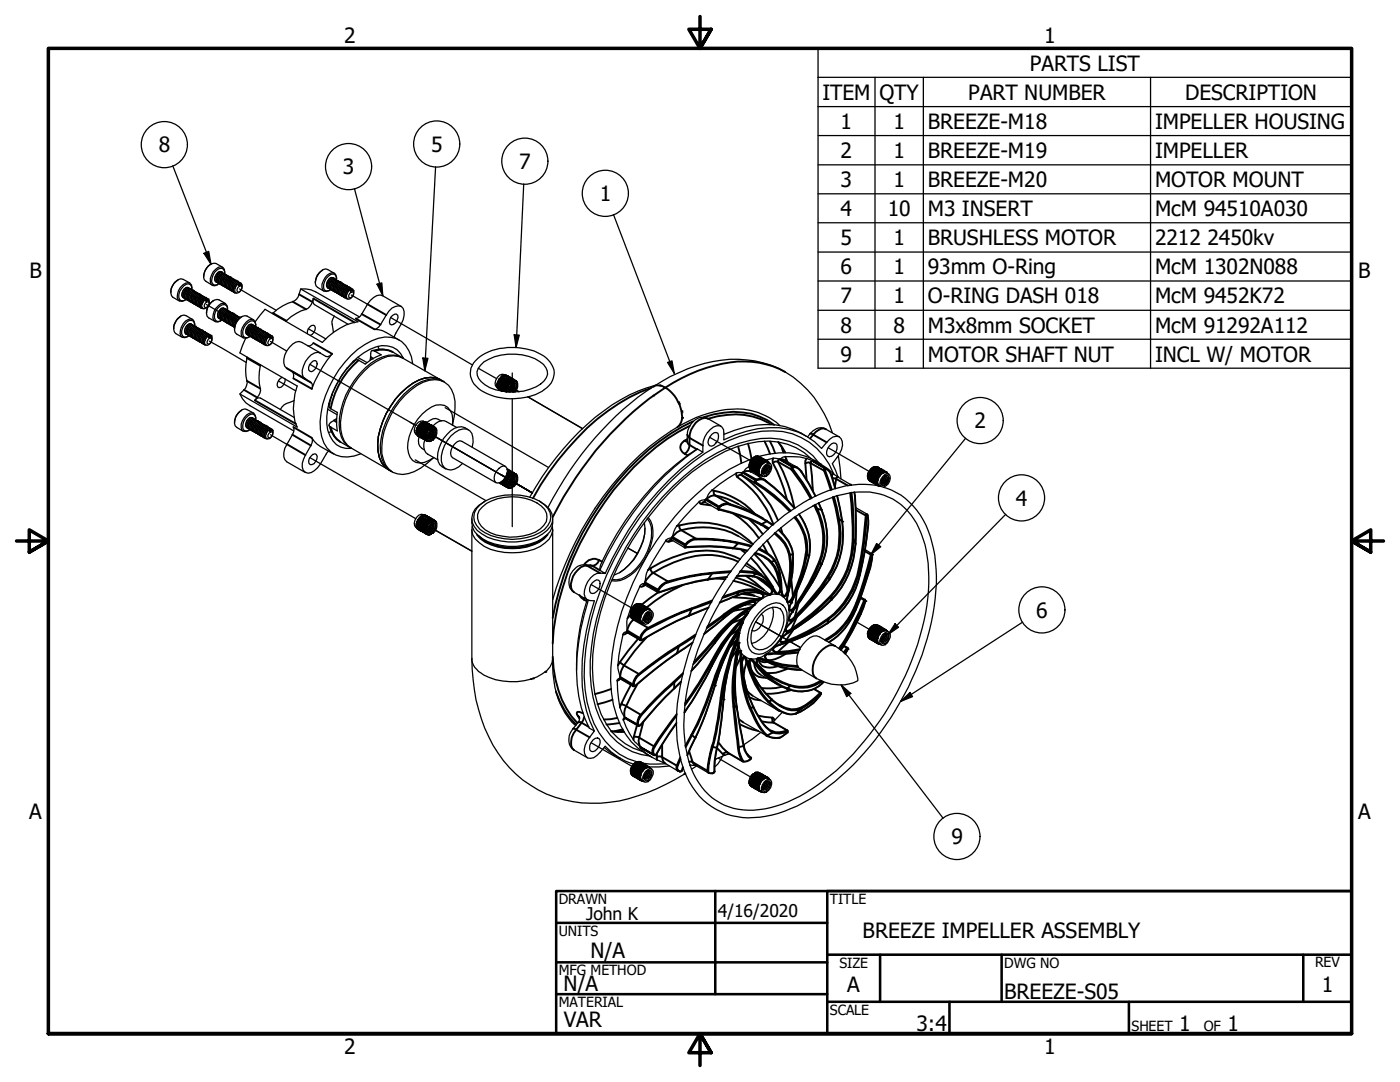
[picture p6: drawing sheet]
<svg xmlns="http://www.w3.org/2000/svg" width="279mm" height="216mm" viewBox="0 0 279 216" stroke-linecap="round" stroke-linejoin="round" font-family="sans-serif">
<defs><g id="words">
<g font-size="4.2">
<text x="68.7" y="8.6">2</text>
<text x="208.4" y="8.6">1</text>
<text x="205.5" y="14.1">PARTS LIST</text>
<text x="164.1" y="19.9">ITEM</text>
<text x="175.5" y="19.9">QTY</text>
<text x="193.2" y="19.9">PART NUMBER</text>
<text x="236.5" y="19.9">DESCRIPTION</text>
<text x="167.8" y="25.7">1</text>
<text x="178.3" y="25.7">1</text>
<text x="185.2" y="25.7">BREEZE-M18</text>
<text x="230.5" y="25.7">IMPELLER HOUSING</text>
<text x="31.7" y="30.4">8</text>
<text x="68.4" y="34.8">3</text>
<text x="86" y="30.3">5</text>
<text x="103.6" y="33.7">7</text>
<text x="167.8" y="31.5">2</text>
<text x="178.3" y="31.5">1</text>
<text x="185.2" y="31.5">BREEZE-M19</text>
<text x="230.5" y="31.5">IMPELLER</text>
<text x="119.7" y="40.1">1</text>
<text x="167.8" y="37.3">3</text>
<text x="178.3" y="37.3">1</text>
<text x="185.2" y="37.3">BREEZE-M20</text>
<text x="230.5" y="37.3">MOTOR MOUNT</text>
<text x="167.8" y="43.1">4</text>
<text x="177.2" y="43.1">10</text>
<text x="185.2" y="43.1">M3 INSERT</text>
<text x="230.5" y="43.1">McM 94510A030</text>
<text x="167.8" y="48.9">5</text>
<text x="178.3" y="48.9">1</text>
<text x="185.2" y="49">BRUSHLESS MOTOR</text>
<text x="230.5" y="49">2212</text>
<text x="241" y="49">2450kv</text>
<text x="5.9" y="55.5">B</text>
<text x="167.8" y="54.7">6</text>
<text x="178.3" y="54.7">1</text>
<text x="185.2" y="54.7">93mm O-Ring</text>
<text x="230.5" y="54.7">McM 1302N088</text>
<text x="271.1" y="55.5">B</text>
<text x="167.8" y="60.5">7</text>
<text x="178.3" y="60.5">1</text>
<text x="185.2" y="60.5">O-RING DASH 018</text>
<text x="230.5" y="60.5">McM 9452K72</text>
<text x="167.8" y="66.4">8</text>
<text x="178.3" y="66.4">8</text>
<text x="185.2" y="66.4">M3x8mm SOCKET</text>
<text x="230.5" y="66.4">McM 91292A112</text>
<text x="167.8" y="72.1">9</text>
<text x="178.3" y="72.1">1</text>
<text x="185.2" y="72.1">MOTOR SHAFT NUT</text>
<text x="230.5" y="72.2">INCL W/ MOTOR</text>
<text x="194.5" y="85.5">2</text>
<text x="202.8" y="100.9">4</text>
<text x="206.8" y="123.3">6</text>
<text x="5.8" y="163.4">A</text>
<text x="271" y="163.4">A</text>
<text x="189.9" y="168.5">9</text>
<text x="117.9" y="191.2">N/A</text>
<text x="172.1" y="187.2">BREEZE IMPELLER ASSEMBLY</text>
<text x="112.5" y="197.7">N/A</text>
<text x="169.1" y="198">A</text>
<text x="263.8" y="198">1</text>
<text x="200.4" y="199.3">BREEZE-S05</text>
<text x="112.5" y="204.9">VAR</text>
<text x="182.9" y="205.7">3:4</text>
<text x="235.3" y="205.7">1</text>
<text x="245" y="205.7">1</text>
<text x="68.7" y="210.3">2</text>
<text x="208.4" y="210.3">1</text>
</g>
<g font-size="3.5">
<text x="117" y="183.6">John K</text>
<text x="143.3" y="183.1">4/16/2020</text>
</g>
<g font-size="2.8">
<text x="111.5" y="180.3">DRAWN</text>
<text x="165.6" y="180.3">TITLE</text>
<text x="111.5" y="186.8">UNITS</text>
<text x="111.5" y="194.6">MFG METHOD</text>
<text x="167.5" y="193.1">SIZE</text>
<text x="200.4" y="193.1">DWG NO</text>
<text x="262.4" y="193">REV</text>
<text x="111.5" y="200.9">MATERIAL</text>
<text x="165.6" y="202.5">SCALE</text>
<text x="225.8" y="205.7">SHEET</text>
<text x="240.2" y="205.7">OF</text>
</g>
</g></defs>
<!-- layer: Tweak Trail (ANSI) -->
<g fill="none" stroke="#000" stroke-width=".25">
<path d="M47.8 57.7l7.3 4.2M70.1 58.9l3.2 1.8M41.2 60.8l6 3.5M41.8 68.1l7.3 4.2M54 68.1l3.2 1.9M55.6 76l3.4 2M61.5 65.6l3.5 2M61.8 72.7l21.2 12.2-1.1-.6M67.6 76h.1M71.4 71.3l1.8 1M78 63.4l16.3 9.4M95.4 73.5l3.7 2.1"/>
<path d="M101.8 77.2l1.8 1M102.2 74.4v3.8M102.2 79.6v25.5M105.3 79.2l11 6.3M54 86.7l3.2 1.9M61.8 91.3l21.2 12.2M65.4 81.7l1.8 1M82.9 91.8l14.1 8.1M85.7 86.4l20.5 12-5.3-3.2M88.8 81.3l20.7 12M99.9 94.7l6.3 3.7-6.3-3.7M141.6 87.2l8.1 4.7"/>
<path d="M150.6 92.4h.1M165.3 89.3l8.1 4.7M173.9 94.3h.1M174.2 94.6h.1M85.7 105.1l8.5 4.9M118 116.6l8.1 4.7M125.3 109.3l1.9 1.1M126.9 121.9h.1M150.8 124.1l9 5.1M171 124.1l2.4 1.4M174.2 126h.1M118 148.2l8.1 4.7"/>
<path d="M126.9 153.4h.1M143.3 151.3l6.4 3.7M150.6 155.5h.1"/>
</g>
<!-- layer: Visible (ANSI) -->
<g fill="none" stroke="#000" stroke-width=".25">
<path d="M35.6 55.8a2.9 2.9 0 0 0-1.5 2.6M36.8 59.6h.1M37 57.8l-.4 .7M37.3 58l-.4 .7M37.5 58.1l-.4 .7M37.6 57.4a1.21 1.21 0 0 0-1.2 .7 1.21 1.21 0 0 0 .2 1.3M37.7 57.5l-.2-.2a1.43 1.43 0 0 0-1.1 2l.3 .1M37.8 58.3l-.4 .7M37.8 56.5l-1.7-.9a2.76 2.76 0 0 0-1.9 3.4l.3 .3 1.3 .8M37.8 57.5a1.28 1.28 0 0 0-1 2.1M38 57.7l-.3-.2a1.39 1.39 0 0 0-1 1.9l.3 .2M38.1 58.4l-.4 .7"/>
<path d="M38.1 57.7a1.35 1.35 0 0 0-1 2.1M38.2 57.8l-.2-.1a1.54 1.54 0 0 0-1 1.9l.2 .2M38.3 57.8l-.3-1a1.25 1.25 0 0 0-1.7 .7 2.03 2.03 0 0 0-.4 2.3l.3 .2h.4l.5-.2M38.3 57.6a.9 .9 0 0 0-.3-1 .9 .9 0 0 0-1-.1 2.71 2.71 0 0 0-1.4 3.3 1 1 0 0 0 1.4 .1M38.4 58.6l-.4 .7M38.4 57.8a1.32 1.32 0 0 0-1.3 1.8l.3 .3M38.4 57.8h.1M38.5 57.9l-.3-.1a1.51 1.51 0 0 0-.9 2l.2 .1M38.6 58.7l-.4 .7M38.6 58a1.31 1.31 0 0 0-1 2h.1M38.6 58h.1M38.7 58.1a.81 .81 0 0 0-1.1 .6 .93 .93 0 0 0 .2 1.4"/>
<path d="M38.9 58.9l-.4 .7M38.9 58.2a1.24 1.24 0 0 0-1.1 .7 1.24 1.24 0 0 0 .1 1.3M39 58.2l-.2-.1a1.31 1.31 0 0 0-.8 2.2M39.1 59.1l-.4 .7M39.2 58.3a1.24 1.24 0 0 0-1.2 .7 1.24 1.24 0 0 0 .2 1.3M39.2 58.4l-.1-.1a1.39 1.39 0 0 0-1.1 1.9l.3 .2M39.4 59.2l-.4 .7M39.4 58.5a1.28 1.28 0 0 0-1 2M39.6 58.5l-.3-.1a1.43 1.43 0 0 0-1 2l.2 .1M39.7 59.4l-.4 .7M39.7 58.6a1.32 1.32 0 0 0-1.2 1.8l.2 .2M39.7 58.6h.1"/>
<path d="M39.8 58.7l-.2-.2a1.61 1.61 0 0 0-1.1 2l.4 .2M39.9 59.5l-.3 .7M39.9 58.8a1.21 1.21 0 0 0-1.1 .7 1.21 1.21 0 0 0 .1 1.3h.1M40.1 58.9l-.3-.2a1.45 1.45 0 0 0-.9 2l.2 .1M40.2 59.7l-.4 .6M40.3 58.9a1.24 1.24 0 0 0-1.2 .7 1.24 1.24 0 0 0 .1 1.4M40.3 59l-.2-.1a1.48 1.48 0 0 0-1 1.9l.3 .2M40.4 59.8l-.3 .7M40.5 59.1a1.24 1.24 0 0 0-1.2 .6 1.24 1.24 0 0 0 .2 1.4M40.6 59.2l-.2-.1a1.39 1.39 0 0 0-1 1.9l.2 .2M40.7 59.9l-.4 .8M40.8 59.2a1.28 1.28 0 0 0-1 2.1"/>
<path d="M40.8 59.3l-.2-.1a1.43 1.43 0 0 0-1 2l.3 .1M41 59.4a1.32 1.32 0 0 0-1.2 1.8l.2 .2M41 59.4h.1M41.1 59.5l-.2-.2a1.61 1.61 0 0 0-1 2l.2 .2M41.3 59.6a1.21 1.21 0 0 0-1.2 .6 1.21 1.21 0 0 0 .2 1.3M41.3 59.6l.4 .2v.5M41.4 59.6l-.3-.1a1.41 1.41 0 0 0-.8 2l.3 .1M41.5 59.9a1.05 1.05 0 0 1-.7 1.7 .58 .58 0 0 1-.5-.9 1.55 1.55 0 0 1 1-1.1l-.2 .5 .4-.2-.4 .2M41.5 59.7h-.4l-.4 .3M41.5 59.9h.1M41.5 59.7h.1M42.1 52.7a2.9 2.9 0 0 0-1.5 2.5"/>
<path d="M42.7 59.9a2.9 2.9 0 0 0-1.5 2.6M43.1 56.3h.1M43.6 54.7l-.4 .7M43.8 54.9l-.4 .6M44.1 55l-.4 .7M44.1 54.2a1.35 1.35 0 0 0-1.2 1.9l.2 .2M44.1 54.2h.1M44.2 56.9h.1M44.3 54.4l-.3-.2a1.5 1.5 0 0 0-1 1.9l.2 .2M44.4 55.1l-.4 .7M44.4 54.4a1.3 1.3 0 0 0-1 2.1M44.4 53.3l-1.3-.7a2.29 2.29 0 0 0-2.4 2.1l-.1 .7 .2 .4 1.6 1.1"/>
<path d="M44.4 57h.1M44.5 54.5l-.2-.1a1.45 1.45 0 0 0-1 1.9l.3 .2M44.6 55.3l-.3 .7M44.6 54.5a1.34 1.34 0 0 0-1.2 1.9l.3 .2M44.6 54.5h.1M44.8 54.7a.81 .81 0 0 0-1.2 .5 .93 .93 0 0 0 .2 1.4M44.8 54.7v-.6l-.2-.4a1.28 1.28 0 0 0-1.8 .7 2.4 2.4 0 0 0-.4 2.2l.4 .3 1-.3M44.8 54.4v-.7l-.3-.3-.4-.2a2.75 2.75 0 0 0-2 3.4 .94 .94 0 0 0 1.5 .1M44.9 55.4l-.4 .7M45 54.7a1.21 1.21 0 0 0-1.2 .7 1.21 1.21 0 0 0 .1 1.3M45 54.8l-.2-.1a1.43 1.43 0 0 0-1 1.9l.3 .2M45.1 55.6l-.3 .7"/>
<path d="M45.2 54.9a1.24 1.24 0 0 0-1.2 .6 1.24 1.24 0 0 0 .2 1.4M45.3 54.9l-.2-.1a1.48 1.48 0 0 0-1 2l.2 .2M45.5 55.8l-.5 .7M45.5 55a1.28 1.28 0 0 0-1.1 2M45.5 57.7h.1M45.6 55.1l-.3-.1a1.39 1.39 0 0 0-1 1.9l.3 .2M45.7 55.9l-.4 .7M45.7 55.2a1.24 1.24 0 0 0-1.1 .7 1.24 1.24 0 0 0 .2 1.3M45.7 55.2h.1M45.8 57.8h.1M45.8 55.2l-.2-.1a1.54 1.54 0 0 0-1 2l.3 .1M46 56.1l-.4 .7"/>
<path d="M46 55.3a1.35 1.35 0 0 0-1.2 1.9l.2 .1M46 55.3h.1M46.1 55.4l-.3-.1a1.41 1.41 0 0 0-.9 1.9l.2 .2M46.2 56.2l-.4 .7M46.3 55.5a1.24 1.24 0 0 0-1.2 .7 1.24 1.24 0 0 0 .2 1.3M46.4 55.6a.81 .81 0 0 0-1.2 .5 .93 .93 0 0 0 .2 1.4M46.5 56.4l-.4 .7M46.5 55.6a1.24 1.24 0 0 0-1.1 .7 1.24 1.24 0 0 0 .1 1.4M46.6 55.8l-.2-.2a1.48 1.48 0 0 0-1 1.9l.3 .2M46.7 56.5l-.3 .7M46.8 55.8a1.24 1.24 0 0 0-1.2 .6 1.24 1.24 0 0 0 .2 1.4M46.9 55.9l-.2-.1a1.43 1.43 0 0 0-1 1.9l.2 .1"/>
<path d="M47.1 56.7l-.5 .6M47.1 55.9a1.28 1.28 0 0 0-1.1 2.1M47.1 55.9h.1M47.2 56l-.3-.1a1.54 1.54 0 0 0-1 1.9l.3 .2M47.3 56.8l-.4 .8M47.3 56.1a1.35 1.35 0 0 0-1.2 1.8l.3 .2M47.3 56.1h.1M47.4 56.2l-.2-.1a1.41 1.41 0 0 0-1 1.9l.3 .2M47.5 57.3l.6-.3a.76 .76 0 0 1 .1 .8 .76 .76 0 0 1-.7 .5l-.2-.2zM47.6 56.3v-.1a1.3 1.3 0 0 0-1 2.1M47.7 56.3l-.3-.1a1.45 1.45 0 0 0-.9 2l.2 .1M47.9 56.4a1.26 1.26 0 0 0-1.2 .7 1.26 1.26 0 0 0 .2 1.3"/>
<path d="M47.9 56.5a.46 .46 0 0 1 .4 .6M47.9 56.5l-.2-.2a1.57 1.57 0 0 0-1.1 1.8l.3 .3 .3 .1M48.1 56.8a.78 .78 0 0 1-.2 1.3l-.5 .4a.58 .58 0 0 1-.5-.9 1.24 1.24 0 0 1 1-1.1l-.3 .5 .5-.2h-.2l-.3 .2M48.1 56.6l-.4-.1-.5 .3M60 57.7l2.1 .1 .9 .4 8.8 5M64.4 53.8a2.9 2.9 0 0 0-1.5 2.6M65.8 55.9l-.3 .7M66.2 56l-.5 .7M66.2 57.9h.1M66.4 56.2l-.4 .7M66.4 55.4a1.32 1.32 0 0 0-1.2 1.8l.3 .3M66.4 55.4h.1"/>
<path d="M66.5 55.5l-.2-.1a1.51 1.51 0 0 0-1 1.9l.3 .2M66.7 56.3l-.4 .7M66.7 55.6a1.35 1.35 0 0 0-1.2 1.8l.2 .2M66.7 55.6h.1M66.7 54.5l-1.3-.7a1.5 1.5 0 0 0-1.8 .9 2.59 2.59 0 0 0-.5 2.3l1.5 1.1M66.8 55.7a.81 .81 0 0 0-1.1 .6 .93 .93 0 0 0 .1 1.4M66.9 56.5l-.4 .7M67 55.8a1.24 1.24 0 0 0-1.2 .6 1.24 1.24 0 0 0 .2 1.4M67.1 55.8l-.2-.1a1.43 1.43 0 0 0-1.1 2l.3 .1M67.1 55.9v-.6l-.2-.4-.4-.2a2.42 2.42 0 0 0-1.8 3.1l.4 .2h.4l.5-.2M67.2 55.6a.97 .97 0 0 0-1.4-1.1 2.99 2.99 0 0 0-1.4 3.3 1.08 1.08 0 0 0 1.4 .1M67.2 56.6l-.4 .7"/>
<path d="M67.2 55.9a1.24 1.24 0 0 0-1.1 .7 1.24 1.24 0 0 0 .1 1.3M67.3 56l-.2-.1a1.39 1.39 0 0 0-1 1.9l.3 .2M67.5 56.8l-.4 .7M67.5 56.1a1.28 1.28 0 0 0-1 2M67.6 58.7h.1M67.6 56.1l-.2-.1a1.43 1.43 0 0 0-1 2l.2 .1M67.8 57l-.5 .7M67.8 56.2a1.32 1.32 0 0 0-1.3 1.8l.3 .2M67.8 56.2h.1M67.9 56.3l-.3-.2a1.61 1.61 0 0 0-1 2l.3 .2M68 57.1l-.4 .7M68 56.3a1.31 1.31 0 0 0-1 2.1h.1"/>
<path d="M68 56.3h.1M68.1 59h.1M68.1 56.5l-.2-.2a1.41 1.41 0 0 0-1 1.9l.3 .2M68.3 57.3l-.4 .6M68.3 56.5a1.24 1.24 0 0 0-1.1 .7 1.24 1.24 0 0 0 .1 1.3M68.4 56.6a.81 .81 0 0 0-1.2 .6 .99 .99 0 0 0 .2 1.4M68.5 57.4l-.4 .7M68.6 56.6a1.24 1.24 0 0 0-1.2 .7 1.24 1.24 0 0 0 .2 1.4M68.6 56.8l-.1-.2a1.39 1.39 0 0 0-1.1 1.9l.3 .2M68.8 57.5l-.4 .7M68.8 56.8a1.28 1.28 0 0 0-1 2.1M68.9 56.9l-.2-.1a1.43 1.43 0 0 0-1 1.9l.2 .2"/>
<path d="M69.1 57.7l-.5 .7M69.1 57a1.32 1.32 0 0 0-1.2 1.7l.2 .3M69.1 57h.1M69.2 57.1l-.2-.2a1.48 1.48 0 0 0-1.1 2l.3 .2M69.3 57.8l-.3 .7M69.3 57.2a1.21 1.21 0 0 0-1.1 .6 1.21 1.21 0 0 0 .1 1.3h.1M69.5 57.2l-.3-.1a1.54 1.54 0 0 0-1 2l.3 .1M69.5 58l.7-.3-.3 .4 .5-.1a1.06 1.06 0 0 1 0 1.1 1.06 1.06 0 0 1-1 .5 1.16 1.16 0 0 1 .1-1.6zM69.6 58l-.4 .8M69.6 57.3a1.24 1.24 0 0 0-1.1 .7 1.24 1.24 0 0 0 .1 1.3M69.6 57.3h.1M69.7 57.3l-.2-.1a1.51 1.51 0 0 0-1 2l.3 .2"/>
<path d="M69.8 58.5l.6-.3 .1 .2a.75 .75 0 0 1-.9 .9zM69.9 57.4a1.28 1.28 0 0 0-1.2 .7 1.28 1.28 0 0 0 .1 1.3h.1M70 57.5a.81 .81 0 0 0-1.2 .6 .93 .93 0 0 0 .2 1.4M70.2 57.6a1.21 1.21 0 0 0-1.2 .6 1.21 1.21 0 0 0 .2 1.4M70.2 57.7a.46 .46 0 0 1 .4 .6M70.2 57.7l-.2-.2a1.34 1.34 0 0 0-.8 2.1l.3 .1M70.4 58l-.5 .1M70.4 57.7h-.4l-.5 .3M70.4 58h.1M36.1 63.1a3 3 0 0 0-1.4 2.5M37.4 66.8h.1M37.6 65.1l-.4 .7"/>
<path d="M37.8 65.2l-.3 .7M38.1 65.4l-.4 .7M38.2 64.6a1.26 1.26 0 0 0-1.2 .7 1.26 1.26 0 0 0 .1 1.4M38.2 60.3h.1M38.2 64.7l-.2-.1a1.48 1.48 0 0 0-1 1.9l.3 .2M38.4 65.5l-.4 .7M38.4 63.8l-1.7-.9a2.76 2.76 0 0 0-1.9 3.3l.3 .3 1.3 .8M38.4 64.8a1.24 1.24 0 0 0-1.2 .7 1.24 1.24 0 0 0 .2 1.3M38.5 64.9l-.2-.1a1.39 1.39 0 0 0-1 1.9l.2 .2M38.7 65.7l-.5 .7M38.7 65a1.28 1.28 0 0 0-1 2M38.7 67.6h.1"/>
<path d="M38.8 65l-.3-.1a1.31 1.31 0 0 0-.7 2.2M38.9 65.1l-.3-1a1.25 1.25 0 0 0-1.8 .7 2.03 2.03 0 0 0-.4 2.3l.4 .1h.4l.5-.2M38.9 64.8a.95 .95 0 0 0-1.3-1 2.78 2.78 0 0 0-1.5 3.3 1 1 0 0 0 1.4 0M38.9 65.8l-.4 .7M38.9 65.1a1.35 1.35 0 0 0-1.2 1.8l.3 .2M38.9 65.1h.1M39.1 65.2l-.3-.1a1.5 1.5 0 0 0-1 1.9l.3 .2M39.2 66l-.4 .7M39.2 65.3v-.1a1.3 1.3 0 0 0-1 2.1M39.2 67.9h.1M39.3 65.3l-.2-.1a1.45 1.45 0 0 0-1 2l.3 .1M39.4 66.2l-.3 .7"/>
<path d="M39.5 65.4a1.26 1.26 0 0 0-1.1 .7 1.26 1.26 0 0 0 .1 1.3M39.5 61.1h.1M39.6 65.5l-.2-.2a1.48 1.48 0 0 0-1 2l.2 .2M39.7 66.3l-.4 .7M39.8 65.5a1.24 1.24 0 0 0-1.2 .7 1.24 1.24 0 0 0 .1 1.4M39.8 65.7l-.2-.2a1.43 1.43 0 0 0-1 2l.3 .1M39.9 66.5l-.3 .6M40 65.7a1.28 1.28 0 0 0-1 2.1M40 61.4h.1M40.1 65.8l-.2-.1a1.31 1.31 0 0 0-.8 2.1M40.3 66.6l-.5 .7M40.3 65.8a1.35 1.35 0 0 0-1.2 1.9l.1 .2"/>
<path d="M40.3 65.8h.1M40.3 68.5h.1M40.4 66l-.3-.2a1.39 1.39 0 0 0-1 2l.3 .1M40.5 66.7l-.4 .7M40.5 66a1.3 1.3 0 0 0-.9 2.1M40.6 68.6h.1M40.6 66.1l-.2-.1a1.54 1.54 0 0 0-1 1.9l.3 .2M40.8 66.9l-.4 .7M40.8 66.2a1.32 1.32 0 0 0-1.2 1.7l.2 .3M40.8 66.2h.1M40.9 66.3l-.3-.2a1.51 1.51 0 0 0-.9 2l.2 .2M41 67.1l-.4 .7"/>
<path d="M41.1 66.4a1.21 1.21 0 0 0-1.2 .6 1.21 1.21 0 0 0 .1 1.3h.1M41.1 66.4a.81 .81 0 0 0-1.1 .6 .93 .93 0 0 0 .2 1.4M41.2 60.3l.3-.1 .2 .1a.9 .9 0 0 1-.7 1.1l-.2-.2v-.3zM41.3 66.5a1.24 1.24 0 0 0-1.1 .7 1.24 1.24 0 0 0 .1 1.3M41.4 66.5l-.2-.1a1.48 1.48 0 0 0-1 2l.2 .2M41.5 67.8l.6-.4a.78 .78 0 0 1-.6 1.2l-.2-.1zM41.6 66.6a1.28 1.28 0 0 0-1 2M41.7 66.7l-.2-.1a1.39 1.39 0 0 0-1.1 1.9l.3 .2M41.8 66.8v-.1a1.35 1.35 0 0 0-1 2.1M41.8 66.9l.4 .2 .1 .4M42 66.9a.9 .9 0 0 0-1.2 .7l-.2 .5v.4l.5 .4M42.1 67.2a1.07 1.07 0 0 1 0 1.1 1.07 1.07 0 0 1-1 .5 1.1 1.1 0 0 1 .2-1.6l.5-.3-.2 .4 .5-.1-.5 .1"/>
<path d="M42.1 66.9h-.4a1.45 1.45 0 0 0-.8 1.1M42.1 67.2h.1M42.1 66.9h.1M43.7 63.5h.1M44.1 61.9l-.3 .7M44.4 62.1l-.4 .7M44.7 62.2l-.4 .7M44.7 61.5h-.1a.88 .88 0 0 0-1 .7 1.05 1.05 0 0 0 .1 1.3M44.8 64.1h.1M44.8 61.6l-.2-.1a1.43 1.43 0 0 0-1 1.9l.2 .2M45 62.4l-.5 .7M45 61.7a1.32 1.32 0 0 0-1.2 1.7l.2 .3"/>
<path d="M45 61.7h.1M45 60.6l-1.3-.8a2.29 2.29 0 0 0-2.4 2.2v1.1l1.6 1M45.1 61.7l-.3-.1a1.61 1.61 0 0 0-1 2l.3 .2M45.2 62.5l-.4 .7M45.2 61.8a1.34 1.34 0 0 0-1.2 1.8l.3 .2M45.2 61.8h.1M45.3 64.5h.1M45.3 61.9l-.2-.1a1.41 1.41 0 0 0-1 1.9l.3 .2M45.4 61.9v-.6l-.3-.3a1.28 1.28 0 0 0-1.7 .6 1.77 1.77 0 0 0-.1 2.5h.5l.5-.2M45.4 61.7a.95 .95 0 0 0-.3-1 .95 .95 0 0 0-1-.1 2.78 2.78 0 0 0-1.4 3.3 .94 .94 0 0 0 1.4 0M45.5 62.7l-.4 .7M45.5 62a1.24 1.24 0 0 0-1.1 .7 1.24 1.24 0 0 0 .1 1.3"/>
<path d="M45.6 62a.81 .81 0 0 0-1.2 .6l-.1 1 .1 .3 .2 .1M45.7 62.9l-.4 .7M45.8 62.1a1.24 1.24 0 0 0-1.2 .7 1.24 1.24 0 0 0 .2 1.3M45.8 62.2l-.1-.1a1.39 1.39 0 0 0-1.1 1.9l.3 .2M46 63l-.4 .7M46 62.3a1.28 1.28 0 0 0-1 2M46.1 62.4l-.2-.2a1.43 1.43 0 0 0-1 2l.2 .1M46.3 63.2l-.5 .7M46.3 62.4a1.32 1.32 0 0 0-1.2 1.8l.2 .3M46.3 62.4h.1M46.4 62.5l-.2-.1a1.48 1.48 0 0 0-1.1 1.9l.3 .2M46.5 63.3l-.3 .7"/>
<path d="M46.5 62.5a1.31 1.31 0 0 0-1 2.1h.1M46.5 62.5h.1M46.6 65.2h.1M46.7 62.7l-.3-.2a1.54 1.54 0 0 0-1 2l.3 .1M46.8 63.5l-.4 .6M46.8 62.7a1.24 1.24 0 0 0-1.1 .8 1.24 1.24 0 0 0 .1 1.3M46.8 62.7h.1M46.9 62.8l-.2-.1a1.32 1.32 0 0 0-.7 2.1M47.1 63.6l-.4 .7M47.1 62.9a1.28 1.28 0 0 0-1.2 .6 1.28 1.28 0 0 0 .1 1.4h.1M47.2 63a.81 .81 0 0 0-1.2 .6 .93 .93 0 0 0 .2 1.4M47.3 63.8l-.4 .7"/>
<path d="M47.4 63.1a1.21 1.21 0 0 0-1.2 .6 1.21 1.21 0 0 0 .2 1.3v.1M47.4 63.1l-.2-.1a1.43 1.43 0 0 0-1 2l.3 .1M47.6 63.2a1.28 1.28 0 0 0-1 2M47.8 63.3l-.3-.2a1.48 1.48 0 0 0-1 2l.2 .2M47.8 63.5a1.6 1.6 0 0 0-.9 1.5M47.9 78.6l.5 1 .7 .8 .8 .6 8.7 5M47.9 63.4a1.51 1.51 0 0 0-1 1.7M47.9 63.4a1.24 1.24 0 0 0-1.2 .6 1.24 1.24 0 0 0 .1 1.3 1.32 1.32 0 0 1 1.1-1.9M48.3 63.2a2.9 2.9 0 0 0-1.5 2.5M49 67.5l-1.1 2.9 11.4 6.6a11.3 11.3 0 0 0 0 8.2l-11.4-6.6a2.87 2.87 0 0 0 1.2-3.6 11 11 0 0 1 .2-3.8M49.8 65.2l-.5 .6M49.8 67.1h.1"/>
<path d="M50 65.3l-.3 .7M50.3 65.5l-.4 .7M50.3 64.8v-.1a.91 .91 0 0 0-1.1 .7 .95 .95 0 0 0 .1 1.3M50.4 67.4h.1M50.4 64.8l-.2-.1a1.45 1.45 0 0 0-1 2l.3 .1M50.5 65.7l-.3 .7M50.6 63.8l-1.3-.7a2.29 2.29 0 0 0-2.4 2.1v1.2l1.6 1M50.6 64.9a1.26 1.26 0 0 0-1.1 .7 1.26 1.26 0 0 0 .1 1.3M50.7 65l-.2-.2a1.48 1.48 0 0 0-1 2l.2 .2M50.8 65.8l-.4 .7M50.9 65a1.24 1.24 0 0 0-1.2 .7 1.24 1.24 0 0 0 .1 1.4M50.9 65.2l-.2-.2a1.39 1.39 0 0 0-1 1.9l.3 .2"/>
<path d="M51 65.2v-.6l-.2-.4a1.33 1.33 0 0 0-1.8 .7 2.26 2.26 0 0 0-.4 2.2l.4 .3h.4l.5-.3M51.1 65a1.02 1.02 0 0 0-1.4-1.2 2.99 2.99 0 0 0-1.4 3.3 1.01 1.01 0 0 0 1.4 .1M51.1 66l-.4 .6M51.1 65.2a1.28 1.28 0 0 0-1 2M51.2 65.3l-.2-.1a1.43 1.43 0 0 0-1 1.9l.2 .1M51.4 66.1l-.5 .7M51.4 65.3a1.35 1.35 0 0 0-1.2 1.9l.2 .2M51.4 65.3h.1M51.5 65.5l-.3-.2a1.39 1.39 0 0 0-1 1.9l.3 .2M51.6 66.2l-.4 .7M51.6 65.5a1.3 1.3 0 0 0-.9 2.1M51.7 68.1h.1"/>
<path d="M51.8 65.6l-.3-.1a1.54 1.54 0 0 0-1 1.9l.3 .2M51.9 66.4l-.4 .7M51.9 65.7a1.32 1.32 0 0 0-1.2 1.7l.2 .3M51.9 65.7h.1M51.9 72.8v.2a10.9 10.9 0 0 0 .1 4.9 3.7 3.7 0 0 1-1.1 2l.3-.4 .8-.1 6.7 3.9M52 65.8l-.2-.2a1.51 1.51 0 0 0-1 2l.3 .2M52.1 66.5l-.3 .7M52.2 65.8a1.28 1.28 0 0 0-1.2 .7 1.28 1.28 0 0 0 .1 1.3h.1M52.3 65.9a.81 .81 0 0 0-1.2 .6 .93 .93 0 0 0 .2 1.4M52.4 66.7l-.4 .7M52.5 66a1.21 1.21 0 0 0-1.2 .6 1.21 1.21 0 0 0 .1 1.3v.1M52.5 66l-.2-.1a1.31 1.31 0 0 0-.7 2.2"/>
<path d="M52.6 66.9l-.3 .7M52.7 66.1a1.28 1.28 0 0 0-1 2M52.8 66.2l-.2-.1a1.39 1.39 0 0 0-1 1.9l.2 .2M53 67l-.5 .7M53 66.3v-.1a1.35 1.35 0 0 0-1.1 2.1M53 68.9h.1M53.1 66.4l-.3-.2a1.54 1.54 0 0 0-1 2l.3 .1M53.2 67.2l-.4 .7M53.2 66.4a1.32 1.32 0 0 0-1.2 1.8l.3 .3M53.2 66.4h.1M53.3 66.5l-.2-.1a1.51 1.51 0 0 0-1 1.9l.3 .2M53.5 67.4l.5-.4-.2 .4 .4-.1a1.05 1.05 0 0 1-.7 1.7 .54 .54 0 0 1-.5-.3 .54 .54 0 0 1 .1-.6l.1-.5z"/>
<path d="M53.5 67.3l-.4 .8M53.5 66.6a1.21 1.21 0 0 0-1.2 .7 1.21 1.21 0 0 0 .2 1.3M53.6 66.7a.81 .81 0 0 0-1.1 .5 .93 .93 0 0 0 .1 1.4M53.8 66.7a1.24 1.24 0 0 0-1.2 .7 1.24 1.24 0 0 0 .2 1.4M53.8 66.8l-.1-.1a1.48 1.48 0 0 0-1.1 1.9l.3 .2M54 67.6l.2-.1a.76 .76 0 0 1 .2 .8 .76 .76 0 0 1-.7 .5l-.2-.2v-.3zM54 66.9a1.24 1.24 0 0 0-1.1 .7 1.24 1.24 0 0 0 .1 1.3M54 67l.4 .1 .1 .5M54.1 67l-.3-.1a1.34 1.34 0 0 0-.8 2l.3 .1M54.3 67.3l-.5 .1M54.3 67.1l-.1-.1a.6 .6 0 0 0-.7 .4M54.3 67.3h.1"/>
<path d="M54.4 62.5a11.7 11.7 0 0 1 4.4-2.5 3.2 3.2 0 0 0 1.2-2.3l11.4 6.5a12.5 12.5 0 0 0-7.1 4.1l-11.4-6.6-2 2.5M56.3 75.3a1.55 1.55 0 0 0-.9 1.9l.3 .1a1.48 1.48 0 0 0 1.2-1.7M57 64.1l.1-.1a10.9 10.9 0 0 1 4.4-2.5 3.3 3.3 0 0 0 1-1.9l-.1 .5 .3 .7 6.8 3.9M58.7 79.9l-.8 .4a2.57 2.57 0 0 0-2 1.4M61.3 66.6a1.5 1.5 0 0 1 1.2-1.7l.3 .1a1.47 1.47 0 0 1-.9 1.9M62.1 70.8l.7-.4 .6-.1 2 .9 .9-.6a23.4 23.4 0 0 0-4.1 7l.1-1-1.3-1a2 2 0 0 1-.4-2.6l.4-.9zM62.2 72.3l.3-.3 .4-.1a1.05 1.05 0 0 1 0 1.7l-.7 .6-.4-.2a1.24 1.24 0 0 1 .4-1.7zM62.5 68.5l-.3 .3-.7 .2M63.9 70.4l-3.6-2.1a2 2 0 0 0-2.5 1 3.8 3.8 0 0 0-1 3.8l1.6 1.1 .1 .3v1M66.7 63.1a2.27 2.27 0 0 0-.3 2.4l.1 .9M70.1 72.5a11.3 11.3 0 0 1 6.1-3.5 4.1 4.1 0 0 1 4.3 2.5 4.9 4.9 0 0 0-5.3 .2 16.1 16.1 0 0 0-7.5 13.1 5 5 0 0 0 2.5 4.7 3.9 3.9 0 0 1-4.4-2.5 9.5 9.5 0 0 1 0-7.1 20.2 20.2 0 0 1 4.3-7.4zM70.6 72l.1 .1"/>
<path d="M73.9 71.9l.3-1.9h.5l1.4 .8-2.1 1-1.1 .8-1.7-.8a14.6 14.6 0 0 0-5.5 9.2l.3 .5 1.3 .8-.1 1.3 .1 2.4-1.3-.8-.3-.4 .3-.5 1.2-.8M74.3 70a4.9 4.9 0 0 1 4.1 .2l1.8 1.1M75.4 69.1l.2 .6M78 63.3l.8-.6h.3l.3 .2a1.72 1.72 0 0 1-1.2 1.9l-.3-.1-.2-.4zM78.7 67.2l.1-.3a11.1 11.1 0 0 0 1.8-4 1.33 1.33 0 0 0-.2-1.4 1.33 1.33 0 0 0-1.5-.3l-.7 .3-.6 .6-2 3.2-.9 .4 1.6 .3 3.4 1.9M80 78.4a9.3 9.3 0 0 1 5.9-3.1l1.1 .1 1.4 .7a4.4 4.4 0 0 0-4.3 0 15.7 15.7 0 0 0-8.2 14.2 4.8 4.8 0 0 0 2.1 3.7 5.2 5.2 0 0 1-2.6-5.4 16.3 16.3 0 0 1 4.6-10.2zM80.1 61.2l-3.8-2.2a2.16 2.16 0 0 0-2.4 .9l-2 3.2-.9 .5M80.8 78.9a9.2 9.2 0 0 1 6-3.1 3.8 3.8 0 0 1 3.8 3 12.5 12.5 0 0 1-.3 6 3.4 3.4 0 0 0-1.6-3.9 3.6 3.6 0 0 0-3.5 1 10 10 0 0 0-3.9 7.5 2.77 2.77 0 0 0 2.5 3l.9-.1 1.9-1a10.7 10.7 0 0 1-6.2 3.4 3.7 3.7 0 0 1-3.9-3 10.8 10.8 0 0 1 .7-7.2 15.8 15.8 0 0 1 3.6-5.6zM82.4 72.6a5.3 5.3 0 0 0-5.6-5.4 13.2 13.2 0 0 0-8 5.1 19.4 19.4 0 0 0-4.9 13.4 5.9 5.9 0 0 0 3.2 5.1 6.4 6.4 0 0 0 4.9-.2M87.9 75.8l-7.4-4.3a4.5 4.5 0 0 0-4.3 .1 15.4 15.4 0 0 0-8.1 11.3 7 7 0 0 0 1.2 5.9l.8 .6 8.2 4.8M87.9 75.8l.8 .4M95.3 71.6a11.5 11.5 0 0 1 10.6-1.8 6.1 6.1 0 0 1 4.7 4 4.2 4.2 0 0 1-2.5 4.3 12.3 12.3 0 0 1-12.6-.6 3.6 3.6 0 0 1-.2-5.9z"/>
<path d="M95.9 72.9a8.1 8.1 0 0 1 5.4-2.2 9.7 9.7 0 0 1 7.2 2 2.24 2.24 0 0 1 .1 3.3 9.6 9.6 0 0 1-8.3 2 5.7 5.7 0 0 1-5.1-3.1v-.7zM99.2 76.6l.1 .2h-.1zM99.2 77l.1 .2h-.1zM99.2 76.8l.1 .1M99.2 77.2h.1M99.3 76.5l.1 .3M99.3 76.9l.1 .3M99.3 77l.1-.1 .1 .2-.1 .1M99.3 77.3l.1 .2h.3M99.3 77.3l.1 .2M99.3 76.5l-.1 .1M99.3 76.9l-.1 .1"/>
<path d="M99.3 77.2v.1M99.3 76.4v.1M99.3 76.5h.1l.2 .2-.2 .1M99.3 76.1l.1 .2-.1 .1zM99.3 77.3l.3 .2h-.2zM99.3 76.8h.1M99.4 76.1l.2 .3zM99.4 76.1l.2-.1 .1 .3h-.2M99.4 76.5l.4-.1v.2h-.2M99.4 76.8l.2 .3M99.4 76.9l.2-.1 .1 .2-.1 .1M99.4 77.2l.3 .3"/>
<path d="M99.4 77.6l.2 .1zM99.4 76.3l.2 .1M99.4 76.1h-.1M99.4 76.8v.1M99.4 77.2v.1M99.4 77.2h-.1M99.4 75.9v.2M99.4 76.8l-.1 .1M99.5 77.6l.3 .3M99.5 77.1h.1M99.6 75.7v.2h-.2zM99.6 76.4l.1 .3"/>
<path d="M99.6 77.6l.2 .1zM99.6 77.6v-.1l-.1 .1 .3 .1M99.6 76.7h.1M99.6 76.4l-.3 .1M99.6 75.6l.2 .3zM99.6 75.6h.7v.2h-.2M99.6 76l.2-.1v.4h-.1M99.6 77.1l.3 .3M99.6 77.2h.2l.1 .1-.1 .1M99.6 77.7h.1M99.6 75.9h.2M99.6 77.1v.1"/>
<path d="M99.7 75.6h.2v.2l-.1 .1M99.7 76.7l.2 .3M99.7 76.8l.2-.1v.2l-.1 .1M99.7 77.5l.3 .5-.2-.2M99.7 77.6l.1-.1 .1 .2M99.7 75.6l-.1 .1M99.7 76.7l-.1 .1M99.7 77h.2M99.7 77.4h.2M99.7 77.5l-.1 .1M99.8 76l.2-.1v.2l-.2 .1M99.8 76.4v-.1l.1 .3h-.1"/>
<path d="M99.8 77.8h.1M99.8 76v.2M99.8 75.9v.1M99.8 75.9l-.4 .2M99.8 76.2l.3 .8M99.9 75.3v.2l-.2 .1zM99.9 75.5l.2 .1v.6M99.9 76.3h.2v.2h-.2M99.9 76.7l.3-.1 .1 .2-.2 .1M99.9 77l.2 .3M99.9 77.1l.1-.1 .1 .3h-.1M99.9 77.4l.2 .3"/>
<path d="M99.9 77.9l.2 .1zM99.9 77.7h.2M99.9 77l-.1 .2M99.9 77.4l-.1 .1M99.9 77.7v.2M99.9 75.3l.1 .3zM99.9 75.6l.2 .3-.2-.1M99.9 77.9v-.2l.3 .3M99.9 76.9l.2 .1M99.9 77.3h.2M100 75.3l.3-.1v.2h-.3M100 75.9l.1 .3"/>
<path d="M100 77.9l.2 .1M100 75.2l-.1 .1M100 76.1l.1 .1M100.1 76.3l.2 .2h-.2M100.1 77.3l.2 .4M100.1 77.5l.1-.1 .1 .2-.1 .1M100.1 77.3l-.1 .2M100.1 75.9l.2-.1 .1 .3h-.3M100.1 77l.2 .3M100.1 77h.2l.1 .2h-.2M100.1 78h.1M100.1 77.7l.2 .3"/>
<path d="M100.1 77.8l.2 .2M100.1 76.2h.1M100.1 77h-.1M100.1 77.3h.2M100.1 77.7h.2M100.1 77.7v.2M100.2 75l.1 .2h-.3zM100.2 76.2l.2-.1 .1 .3-.2 .1M100.2 76.6l.2 .2h-.1M100.2 78h.1M100.2 76.2l.1 .3M100.3 75.2l.1 .4-.1-.2"/>
<path d="M100.3 75.6h.1l.1 .2h-.2M100.3 76.5l.2 .7M100.3 76.6l.2-.1v.2l-.2 .1M100.3 77.3l.2 .3M100.3 78h.1M100.3 77.7l.2 .3h-.2M100.3 78v.1M100.3 75.2h.1M100.3 77.3l-.1 .1M100.3 77.7l-.1 .1M100.3 75.1h.3zM100.3 75.2l.2 .6"/>
<path d="M100.3 74.9h.3v.1zM100.3 75.1v.1M100.3 75.8h.2v.3h-.1M100.3 77l.3-.2v.3l-.1 .1M100.3 77.3h.2l.1 .2h-.2M100.3 78.1h.1M100.3 78.1l.1-.1 .1 .1M100.3 77.6h.2M100.3 74.9l-.1 .1M100.4 75.1l-.1 .1M100.4 76.1h.1l.1 .4M100.4 75.2l.2 .2"/>
<path d="M100.4 75.4h.2M100.4 77.2h.1M100.5 75.5h.1l.1 .2h-.2M100.5 75.8v.3M100.5 75.8h.2l-.2 .2M100.5 77.6l.2 .3M100.5 75.8l-.7 .1M100.5 76.4l.1 .1M100.5 77.6l-.1 .1M100.5 76.1l.1 .4M100.5 76.1h.3v.2h-.2M100.5 76.5l.2 .3-.2-.1"/>
<path d="M100.5 77.2l.2 .3M100.5 77.3l.2-.1 .1 .2-.2 .1M100.5 77.7l.3 .2h-.2M100.5 77.2v.1M100.6 75l.1 .1M100.6 74.9h.1h-.1v.2l.1-.1M100.6 76.5h.1M100.6 76.5l.2-.1 .1 .2-.3 .1M100.6 76.8h.1l.1 .3h-.2M100.6 78.1l-.1-.1 .3 .2M100.6 75.1h.1M100.6 76.5v.2"/>
<path d="M100.6 77.5h.1M100.6 77.9h.1M100.6 75.1v.3M100.6 75.4h.1M100.6 75.5l.2 .3-.1-.1M100.6 76.7l.4 .8M100.7 74.9h.3v.2l-.3-.1zM100.7 74.9h.2zM100.7 75.1l.3 .1M100.7 75.6l.1-.1v.3l.2 .9M100.7 75.8l.1 .3-.1-.2M100.7 76.8h.2l.1 .2h-.2"/>
<path d="M100.7 77.2l.3-.1 .1 .2h-.2M100.7 77.5l.2 .4M100.7 77.6l.1-.1 .2 .2-.2 .1M100.7 77.9l.1 .3M100.7 75.1h.1M100.7 77.5l-.1 .2M100.7 77.9l-.1 .1M100.8 74.8a1.53 1.53 0 0 0-2 1.7l.1 .5 .4 .4M100.8 76.1l.1 .3-.1-.1M100.8 77.9h.1M100.8 75.5h.1M100.8 75.8h.3v.1h-.2"/>
<path d="M100.8 76.4l.2 .3M100.8 75.5l.1 .1M100.8 75.5l.3 .1M100.8 77.4l.2 .1M100.9 75.6h.1M100.9 76.3l.3-.1v-.2l-1.6 .4M100.9 76.8l.1-.1 .1 .3h-.1M100.9 77.9l.1 .2M100.9 74.9l.1 .2M100.9 76.6l.1 .1M100.9 77.9h.1M100.9 77.9l-.1 .1"/>
<path d="M101 74.9l.2 .1zM101 76.4l.2-.1v.2l-.2 .1M101 77.5v.2M101 75.1v.1M101 77.5h.1M101 77.5h-.2M101 77.7l.2 .1M101 74.9h-.1M101 75.2l.2 .1M101 74.9l.3 .2zM101 76.7h.1M101 76.7l.2-.1 .1 .2-.2 .1"/>
<path d="M101 77.1l.2 .2h-.1M101 74.9v.2M101 75.2v.1M101 76.7l.1 .2M101.1 75.7h.1M101.1 75.6l.1 .2M101.1 75l.2 .1zM101.1 75l-.1 .1v.1l.1-.1M101.1 75.1l.3 .2zM101.1 75.1l.1 .1M101.1 75.8l.1 .2-.1-.1M101.1 76.9l.1 .3"/>
<path d="M101.1 78.2h.1M101.1 75.3h.1M101.1 75.7l.1 .1M101.1 75.6l-.3 .1M101.1 77.7v.2M101.1 78.1v.1M101.2 75.3h.2v.1M101.2 75.8l.1 .5M101.2 76l.1 .3-.1-.1M101.2 76.3h.1v.3l-.1-.1M101.2 75.3l.2 .1M101.2 77h.1"/>
<path d="M101.2 75h.1M101.2 76.6h.1l.1 .3M101.2 77.7l-.7 .3-.2-.2M101.2 77.3h.1M101.2 78.1l-.2 .1M101.2 75.8l.3 .1M101.2 75.9h.3M101.2 77.3l.1 .2M101.2 77.3v.1M101.3 75.1h.1M101.3 76l.2 .1-.2 .1M101.3 76.3v.3"/>
<path d="M101.3 76.3h.2l.1 .2h-.3M101.3 76.3l-1.9 .5M101.3 76.8l.1 .1M101.3 75.1l.3 .1M101.3 76.6l.1 .2M101.3 77.3l-1.2 .4h-.1h.1l-.1-.2h-.1M101.3 77h.1M101.3 76.6l-1.9 .6M101.3 75.1v.1M101.3 75.2l.1 .2M101.4 75.8h.1M101.4 75.4l.2 .2"/>
<path d="M101.4 75.1l.3 .2zM101.4 75.1l-.1 .1M101.4 76.8v.1M101.4 75.4l.1 .2M101.4 76.9l.1 .2M101.5 75.9l.2 .1-.1 .3 .1 .1M101.5 75.2l.2 .2zM101.5 76h.1v.3l-.1-.2M101.5 75.6h.1M101.5 75.2h.1M101.5 75.9h.1M101.5 77.9l.2 .3"/>
<path d="M101.5 77.9h.1M101.5 75.3l-.1 .1M101.5 75.4l.3 .1h-.3zM101.5 75.4h-.1l.1 .1M101.5 76.3l.2 .3-.1-.1M101.5 76.9l-1.8 .6-.1-.3-.2 .1M101.5 76.6h-.2M101.6 77.9h.1M101.6 77.7h.1M101.6 78l.3 .1zM101.6 75.2h.1M101.6 75.6l.3 .1"/>
<path d="M101.6 76.6h.1M101.6 77.9l.1 .1M101.7 76h.1M101.7 77.6l.3-.4 .2-.6a1.72 1.72 0 0 0-.6 1.6M101.7 75.3h.1zM101.7 75.9v.1M101.7 76.1h.3v.2M101.7 76l.2 .1M101.7 77.6h.1M101.7 77.6l-.1 .1M101.7 76.3h.2M101.7 75.3h.1"/>
<path d="M101.7 77.6l.1 .3M101.7 75.4h.2zM101.7 76.5v.2M101.8 75.3l.2 .1M101.8 75.4l.1 .2M101.8 75.5h.1M101.8 75.5v.1M101.9 75.7l.1 .1M101.9 75.4l.2 .1zM101.9 76.5l-.6 .1M101.9 75.7v.1M101.9 78.1v.1"/>
<path d="M101.9 76.1h.1M101.9 76.1l.3 .4M101.9 75.5l.3 .1zM101.9 75.8h.1M101.9 77.7h.1M101.9 77.7l-.1 .2M101.9 75.4l-.1 .1M101.9 76.3h.1M101.9 76.1l.1 .1M101.9 77.8l-.1 .1M102 75.6l.2 .2zM102 75.6h-.1v.2l.1-.1"/>
<path d="M102 75.8h.2v.1M102 75.8l.2 .1M102 77.7v.3M102 75.8h-.1M102 76.3v.1M102 75.4h.1M102 76.3h.1M102 76.3v.1l-.1-.1-.2 .1 .2 .1-.2 .2-.2-.1-.1 .2 .1 .3-.2-.1-.1 .2 .1 .1h-.1l.1 .2h-.2l-.1 .2h.2v.2h-.2v.2h.2l-.2 .1-.3-.2M102.1 75.6h.1M102.1 76.4l.1-.1 .2 .3M102.2 75.6h.1M102.2 76.5a2.44 2.44 0 0 0-.8 1.7"/>
<path d="M102.2 76.8l-.5 .7M102.2 76.5v.1M102.2 77.9l-.2 .1M102.2 75.6l.2 .1M102.2 75.9l.4 .4M102.2 77.9h.1M102.2 76.4a.98 .98 0 0 1-.5 1.2M102.2 75.8l.1-.2h-.1v.2M102.2 75.8h.2M102.2 77.9l.2 .3M102.2 75.8h.1M102.2 75.9l.1 .1"/>
<path d="M102.3 75.6l.3 .3-.2-.1M102.3 76.1h.1M102.4 78.2h.1M102.4 76.1l.2-.2 .2 .2-.1-.2 .4 .2-.1-.1 .2 .4v-.1M102.4 76.1h.1M102.4 76l-.1 .1M102.4 75.9h.2M102.4 76.6a1.2 1.2 0 0 1-.5 1.1M102.4 76.6a1 1 0 0 1-.4 1.1M102.4 75.7h.1M102.4 75.9h-.1v.2M102.4 77l-.4 .7"/>
<path d="M102.5 76.5l-.1 .1h.2l.1 .4-.5 .9a1.01 1.01 0 0 0 .4-1.3M102.5 76.5h.1M102.5 76.5h.2a.81 .81 0 0 1 0 1.4l-.3 .2M102.6 76.5h.3a1.08 1.08 0 0 1-.3 1.7M102.6 76.3l.3-.1a1.04 1.04 0 0 1 .2 1.5l-.3 .5M102.6 75.8h.1M102.6 75.8v.1M102.6 76.3v.2M102.6 75.8l.3 .1M102.6 75.9h.1M102.7 77.2l-.4 .6M102.7 76.1h.1"/>
<path d="M102.7 75.8l.2 .1M102.7 75.9v.1M102.7 75.9h.2M102.9 75.9h.1M102.9 76v.1M102.9 76.1h.1M103 76.8a1.57 1.57 0 0 1-.6 1.4M103.1 76.3h.1M103.2 76.3l.1 .2M130.4 77.2h.1M130.4 77.2a63.4 63.4 0 0 0-21.1 24.1M130.5 77.1a30.4 30.4 0 0 1 16.8-5.4 19.3 19.3 0 0 1 17.2 10.9l.9 1.9 .7 1.9"/>
<path d="M130.7 76.9a34.3 34.3 0 0 0-15.1 9.3 59.8 59.8 0 0 0-9.9 13M48.3 81.8a2.9 2.9 0 0 0-1.5 2.5M49.8 83.8l-.5 .7M50 83.9l-.3 .7M50.1 85.9h.1M50.3 84.1l-.4 .7M50.3 83.4a1.24 1.24 0 0 0-1.1 .7 1.24 1.24 0 0 0 .1 1.3M50.3 83.4h.1M50.4 86h.1M50.4 83.4l-.2-.1a1.45 1.45 0 0 0-1 2l.3 .1M50.5 84.3l-.3 .7M50.6 82.4l-1.3-.7a1.5 1.5 0 0 0-1.9 .9 2.59 2.59 0 0 0-.5 2.4l1.6 1"/>
<path d="M50.6 83.5a1.28 1.28 0 0 0-1.2 .7 1.28 1.28 0 0 0 .1 1.3h.1M50.7 83.6a.81 .81 0 0 0-1.2 .6 .93 .93 0 0 0 .2 1.4M50.8 84.4l-.4 .7M50.9 83.7a1.24 1.24 0 0 0-1.2 .7 1.24 1.24 0 0 0 .1 1.3M50.9 83.8l-.2-.2a1.43 1.43 0 0 0-1 2l.3 .1M51 83.8v-.6l-.2-.4a1.33 1.33 0 0 0-1.8 .7 2.4 2.4 0 0 0-.4 2.3l.4 .2h.4l.5-.3M51.1 83.6a.97 .97 0 0 0-1.4-1.1 2.9 2.9 0 0 0-1.4 3.3 1.08 1.08 0 0 0 1.4 .1M51.1 84.6l-.4 .7M51.1 83.8a1.24 1.24 0 0 0-1.2 .7 1.24 1.24 0 0 0 .2 1.4M51.2 83.9l-.2-.1a1.48 1.48 0 0 0-1 1.9l.2 .2M51.4 84.7l-.5 .7M51.4 83.9a1.31 1.31 0 0 0-1 2.1"/>
<path d="M51.4 83.9h.1M51.4 86.6h.1M51.5 84.1l-.3-.2a1.43 1.43 0 0 0-1 2l.3 .1M51.6 84.9l-.4 .6M51.6 84.1a1.24 1.24 0 0 0-1.1 .8 1.24 1.24 0 0 0 .2 1.3M51.6 84.1h.1M51.7 86.7h.1M51.8 84.2l-.3-.1a1.54 1.54 0 0 0-1 1.9l.3 .2M51.9 85l-.4 .7M51.9 84.3a1.35 1.35 0 0 0-1.2 1.8l.2 .2M51.9 84.3h.1M51.9 86.9h.1"/>
<path d="M52 84.4l-.2-.1a1.41 1.41 0 0 0-1 1.9l.3 .2M52.1 85.2l-.3 .7M52.2 84.5a1.24 1.24 0 0 0-1.2 .6 1.24 1.24 0 0 0 .2 1.4M52.3 84.5a.81 .81 0 0 0-1.2 .6 .93 .93 0 0 0 .2 1.4M52.4 85.3l-.4 .7M52.5 84.6a1.24 1.24 0 0 0-1.2 .7 1.24 1.24 0 0 0 .1 1.3M52.5 84.7l-.2-.2a1.48 1.48 0 0 0-1 2l.3 .2M52.6 85.5l-.3 .7M52.7 84.8a.63 .63 0 0 0-.8 .2 1.22 1.22 0 0 0-.2 1.7M52.8 84.8l-.2-.1a1.43 1.43 0 0 0-1 2l.2 .1M53 85.7l-.5 .6M53 84.9a1.28 1.28 0 0 0-1.1 2"/>
<path d="M53 84.9h.1M53 87.5h.1M53.1 85l-.3-.2a1.61 1.61 0 0 0-1 2l.3 .2M53.2 85.8l-.4 .7M53.2 85a1.35 1.35 0 0 0-1.2 1.9l.3 .2M53.2 85h.1M53.3 85.2l-.2-.2a1.41 1.41 0 0 0-1 1.9l.3 .2M53.5 86l.5-.4-.2 .4 .4-.1a1.05 1.05 0 0 1-.7 1.7 .74 .74 0 0 1-.3-1.3zM53.5 85.9l-.4 .8M53.5 85.2a1.3 1.3 0 0 0-1 2M53.6 85.3a.81 .81 0 0 0-1.1 .6l-.2 .9 .1 .3 .2 .1M53.7 86.5l.3-.3 .4 .1a.9 .9 0 0 1-.7 1.1l-.2-.2z"/>
<path d="M53.8 85.3a1.26 1.26 0 0 0-1.2 .7 1.26 1.26 0 0 0 .2 1.4M53.8 85.5l-.1-.2a1.39 1.39 0 0 0-1.1 1.9l.3 .2M54 85.5a.78 .78 0 0 0-1 .7 .88 .88 0 0 0 0 1.3M54 85.6l.4 .1 .1 .5M54.1 85.6l-.3-.1a1.34 1.34 0 0 0-.8 2l.3 .1M54.3 85.9l-.5 .1M54.3 85.7h-.5l-.3 .3M54.3 85.9h.1M58.5 85.2l.1 1-1.3 2.4a2.83 2.83 0 0 0-.1 3.5l3.8 2.2M62 91.1l.4-.4 .5-.1 .2 .1a1.45 1.45 0 0 1-1.2 2 1.09 1.09 0 0 1 .1-1.6zM65.6 90l-.3 .3a8.8 8.8 0 0 1-3.2 4 1.39 1.39 0 0 1-1.5-.3 1.39 1.39 0 0 1-.3-1.5l.7-1.7 1.3-2.5-.1-.9a8.4 8.4 0 0 0 4.4 3.2M65.6 80.7l.1 .1"/>
<path d="M65.7 84.8a5.1 5.1 0 0 0 2.2 3.4l1.9 1.1M66.1 86.2l-.6 .1M83.1 85.9l.1 .2-.1 .1zM83.1 86.3l.1 .2-.1 .1zM83.1 86.2h.1M83.1 86.6h.1M83.1 85.7l.2 .4M83.1 86.2l.2 .3M83.1 86.3l.1-.1 .2 .2-.2 .1M83.1 86.7l.2 .1M83.1 86.7l.2 .2v-.1M83.1 86.2v.1"/>
<path d="M83.2 85.9l.1-.1 .1 .2h-.2M83.2 85.4l.1 .3h-.2zM83.2 86.6l.2 .2zM83.2 86.6h.1M83.2 86.1h.1M83.2 86.5h.1M83.2 86.6l-.1 .1M83.3 85.3l.1 .4zM83.3 85.4l.2-.1 .1 .2-.2 .1M83.3 85.8l.3-.1 .1 .2-.2 .1M83.3 86.1l.2 .3M83.3 86.2l.2-.1 .1 .3h-.2"/>
<path d="M83.3 86.5l.3 .3M83.3 85.3h.1M83.3 85.7h.1M83.3 85.3l-.1 .1M83.3 86.1l-.1 .1M83.3 86.5l-.1 .1M83.3 86.1l-.2 .1M83.4 86.9l.3 .2M83.4 86.9l.1 .2M83.4 86.4h.1M83.4 86.8h.2M83.4 85l.1 .2-.2 .1z"/>
<path d="M83.4 85.7l.2 .3M83.4 86.9v-.1v.1l.2 .2M83.4 85h.2M83.4 86h.2M83.4 85.7l-.3 .2M83.5 85.3h.1l.1 .3-.1-.1M83.5 86.4l.3 .3M83.5 86.5h.2l.1 .2h-.1M83.5 86.9l.2 .2zM83.5 85.2l.1 .1M83.5 86.4l-.1 .2M83.5 87v.1"/>
<path d="M83.6 85v.3zM83.6 85l.2-.1v.2l-.2 .1M83.6 85l.5-.2 .1 .2-.3 .1M83.6 86l.2 .4M83.6 86.1l.2-.1v.2l-.1 .1M83.6 86.8l.1 .3 .2 .1M83.6 86.9l.2 .2M83.6 84.8v.2M83.6 86.8l-.1 .1M83.6 86l-.1 .1M83.6 85.3h.1M83.6 85.3l.3-.1v.3h-.2"/>
<path d="M83.6 85.7l.2 .2h-.1M83.6 87.1h.1M83.6 87.1a2.05 2.05 0 0 0 1.1 2.7M83.6 85.3l.1 .2M83.6 86.4h.2M83.6 86.7h.2M83.6 85.3h-.3M83.6 87.1l.3 .1M83.7 85.5l.3 .8M83.8 84.6l-.2 .2zM83.8 84.8l.1 .1 .1 .6M83.8 85.7l.1-.1 .1 .2-.2 .1"/>
<path d="M83.8 86l.3-.1v.2l-.2 .1M83.8 86.4l.1 .3M83.8 86.4h.1l.1 .2h-.1M83.8 86.7l.2 .3-.2-.2M83.8 87.1l.2 .2zM83.8 87.1h.1M83.8 86.4l-.1 .1M83.8 86.7l-.1 .2M83.8 84.6l.1 .3zM83.8 84.9l.1 .3-.1-.1M83.8 87.1l.3 .2M83.8 87.1v.1"/>
<path d="M83.8 86.2l.2 .1M83.8 86.7h.1M83.9 84.6h.2v.2h-.2M83.9 84.5l.2-.2v.2zM83.9 85.2l.1 .3M83.9 87.1l.2 .2M83.9 84.5l-.1 .1M83.9 85.5h.1M83.9 87h.2M83.9 85.6l.2 .3-.1-.1M83.9 86.7l.2 .3M83.9 86.7h.2l.1 .2h-.1"/>
<path d="M83.9 86.7v.1M84 85.2h.2l.1 .1-.3 .1M84 86.3l.1 .3M84 86.3l.2-.1 .1 .3-.2 .1M84 87.3h.1M84 87l.1 .3M84 87.1l.2 .2 .1-.1M84 87.3l.1 .1M84 85.5h.1M84 86.3l-.1 .1M84 86.6h.1M84 87l-.2 .1"/>
<path d="M84 87l-.1 .1M84.1 85.5h.2v.2h-.2M84.1 85.9l.2 .3-.2-.1M84.1 87.4l.2 .1M84.1 87.3v.1M84.1 85.5v.2M84.1 84.6l.2 .2h-.2M84.1 84.8h.2v.4l-.1-.2M84.1 85.9l.3 .6M84.1 85.9l.3-.1 .1 .2-.2 .1M84.1 86.6l.2 .3M84.1 87l.3 .2"/>
<path d="M84.1 87.3l.4 .3zM84.1 85.7v.2M84.1 87v.1M84.1 84.5l.1 .1M84.1 86.6v.1M84.2 84.6h.1M84.2 84.3l.3-.1zM84.2 84.6l.1 .6M84.2 85.2h.1l.1 .3-.1-.2M84.2 86.2h.3v.2h-.1M84.2 86.7l.1-.1 .2 .2-.2 .1M84.2 87.1l.3 .1h-.2"/>
<path d="M84.2 84.3h-.1M84.2 86.9h.1M84.3 84.3h.2l-.2 .2zM84.3 84.5l-.1 .1M84.3 84.3l-.2 .1 .1 .2M84.3 85.5h.1l.1 .3M84.3 87.2l.2 .3M84.3 87.2l.2 .4M84.3 84.6l.2 .1M84.3 84.7h.2M84.3 86.5h.1M84.3 87.2h.1"/>
<path d="M84.3 84.8l.3 .2h-.3M84.3 85.2l.1 .3M84.3 85.2l.3-.1v.2h-.2M84.3 86.9l.3 .3M84.3 87.5h.1M84.3 85.2l-.7 .1M84.3 85.7l.2 .1M84.3 86.9v.1M84.4 85.5l.1 .3M84.4 85.5l.2-.1v.2l-.1 .1M84.4 85.8l.2 .3-.1-.1M84.4 86.5l.2 .3"/>
<path d="M84.4 86.6l.2-.1 .1 .2-.2 .1M84.4 87l.1-.1 .1 .2-.1 .1M84.4 87.2l.2 .4M84.4 87.2l.3 .3-.1 .1M84.4 87.6l.4 .2M84.4 86.5l-.1 .1M84.5 84.2v.2M84.5 86.2l.1-.1 .1 .3h-.2M84.5 84.3v.1M84.5 85.8h.1M84.5 86.8h.1M84.5 84.4h.1"/>
<path d="M84.5 84.4v.3M84.5 84.7l.1 .1M84.5 84.8h.1v.3v-.1M84.5 85.8l.2-.1 .1 .2-.3 .1M84.5 85.8v.2M84.5 86l.1 .1M84.6 84.2l.2 .1h-.2zM84.6 84.1l.2 .1zM84.6 84.2l-.1 .1h.1M84.6 85.1l.1 .3-.1-.1M84.6 86.1l.2 .6M84.6 86.1l.2-.1v.3l-.2 .1"/>
<path d="M84.6 86.5l.3-.1 .1 .2-.2 .1M84.6 86.8l.2 .3M84.6 86.9h.2v.2h-.1M84.6 87.2l.2 .3M84.6 87.3l.1-.1 .1 .3M84.6 87.6l.2 .2M84.6 84.4h.1M84.6 87.2h-.1M84.6 86.8l-.1 .1M84.6 87.2l-.1 .1M84.6 84.1l-.1 .2M84.6 84.1a1.53 1.53 0 0 0-1.9 1.7v.5l.4 .4"/>
<path d="M84.6 84.8h.1M84.6 84.4l.3 .1M84.6 84.8l.3 1.2M84.6 85.4l.2 .3-.2-.1M84.6 87.1h.2M84.7 84.8h.1M84.7 85.1h.3l-.2 .2M84.7 85.7l.2 .3M84.7 87.5l.2 .3M84.7 87.6l.2 .2M84.7 84.8l.3 .2M84.7 85h.3"/>
<path d="M84.7 86.7h.1M84.7 87.5l-.1 .1M84.8 84.8h.1M84.8 86h.1l.1 .3h-.2M84.8 87.1l.1 .3M84.8 87.8a2.48 2.48 0 0 0 .5 2.8l2.1 1.2M84.8 85.9l.1 .1M84.8 87.1l-.1 .1M84.8 84.2l.3 .1zM84.8 84.4h.2M84.8 85.6l.2-.1v-.2l-1.6 .4M84.8 85.7h.2l.1 .2h-.2"/>
<path d="M84.8 86.7l.1 .3M84.8 87.5l.2 .3M84.8 84.2v.2M84.8 87.1h.2M84.8 84.3h.2M84.8 84.3v.1M84.8 86.7v.2M84.8 87.5l-.3 .1M84.8 87.4h.2M84.8 87.5v.1M84.9 84.5l.1 .1M84.9 84.2l.3 .1z"/>
<path d="M84.9 86h.2l.1 .2h-.2M84.9 86.4l.1-.1 .1 .4-.1-.1M84.9 87.8l.3 .2M84.9 84.5v.1M84.9 86h.1M84.9 84.2l-.1 .1M84.9 84.3h-.1M84.9 86l.1 .2M84.9 87.2h-.1M84.9 87.6h-.1M85 85l.1 .1M85 84.3l.2 .2z"/>
<path d="M85 85.1l.1 .2-.1-.1M85 86.2v.4M85 87.9v-.1l.2 .2M85 84.6h.1M85 85h.1M85 86.7l-.2 .1M85 84.5l.3 .1zM85 84.5h-.1l.1 .1v-.1M85 84.6h.3v.2M85 85.3l.2 .3-.2-.1M85 85.7l.2-.1v.3h-.1M85 87.9h.1"/>
<path d="M85 87.1h.1M85 87.4v.1M85 84.6l.3 .2M85 87.1v.1M85 87.4v.2M85.1 84.3h.1M85.1 85.1l.1 .8M85.1 86l.1-.1 .1 .3M85.1 86.7h.1M85.1 87.4l-.4 .1M85.1 87.1l-.8 .1M85.1 86.6v.1"/>
<path d="M85.1 87.8v.1M85.1 85l.2 .2M85.1 86.7h-.1M85.1 86.7l.1 .1M85.2 84.3v.1M85.2 85.3h.2v.2h-.2M85.2 87.8h.1M85.2 84.4h.1M85.2 85.2h.1M85.2 86.2h.1M85.2 86.3l-.2 .1M85.2 84.4l.3 .1"/>
<path d="M85.2 85.8h.3l-.1-.2-2.1 .5M85.2 85.9l.1 .2M85.2 88l.1 .1M85.2 86.6l-1.4 .5M85.2 85.9l-1.9 .6M85.2 84.5l.1 .1M85.2 84.5h.1M85.2 85.9h.2M85.3 85.2h.1M85.3 84.8v.1l.2-.1M85.3 84.5l.3 .1zM85.3 84.6h.1"/>
<path d="M85.3 86.2l-.1 .1M85.3 88h.1M85.3 86.2h.1M85.3 84.4l-.1 .1M85.3 84.8h.1M85.3 86.2v.2M85.3 85.2l.2 .1v.3l.1 .1M85.3 84.5l.3 .2zM85.3 85.2l.2 .4-.1-.1M85.3 84.9h.1M85.3 84.5v.1M85.4 87.2l.2 .3 .3 .1 .2 .2"/>
<path d="M85.4 87.2h.1M85.4 84.7l.3 .1zM85.4 84.7l-.1 .2 .1-.1M85.4 85.6l.1 .2M85.4 86.2l-1.8 .6-.2-.2h-.1M85.5 87.2h.1M85.5 87.1h.1M85.5 87.4h.2h-.2M85.5 84.5h.1M85.5 84.8l.2 .2M85.5 87.2v.2M85.5 85.9h.1"/>
<path d="M85.5 84.8l-.1 .1M85.5 85.3h.1M85.5 84.6h.2M85.5 85.3l.3 .2M85.5 86.9h.1M85.5 86.9v.2M85.5 85.5h.2M85.5 85.5h.3M85.5 86.9v.1M85.6 84.7l.2 .2M85.6 88.1h.1M85.6 84.6h.1"/>
<path d="M85.6 86.9l.1 .3M85.6 85.8v.2M85.6 88.1h.3M85.7 84.6l.2 .2M85.7 84.9l.1 .2M85.7 85l.2 .1M85.7 87.4h.1M85.7 84.7l.3 .1zM85.7 85.9h-.5M85.7 87.4l.2 .2M85.7 84.6v.1M85.8 85.5h.1"/>
<path d="M85.8 84.8l.2 .2-.2-.1zM85.8 85.2h.1M85.8 87.1h.1M85.8 87.1l-.1 .1M85.8 84.8h-.1v.2M85.9 84.9l.2 .2-.2-.1zM85.9 84.9l-.2 .1 .1 .2 .1-.2M85.9 85.1l.2 .1v.1M85.9 85.1l.2 .2M85.9 87.1v.2M85.9 85.1l-.1 .1M85.9 85.7v-.2l.2 .3"/>
<path d="M85.9 84.8h.1M85.9 85.5h.1M85.9 85.5v.2l-.2-.2-.1 .5-.2-.1-.1 .5-.1-.1-.2 .3h.2l-.1 .1 .1 .1-.2-.1-.1 .3 .2 .1v.1h-.2v.2h.2v.2h-.2l.1 .2 .2 .1h-.2l.4 .1-.1 .1h.4h-.1M86 84.8h.1M86 85.7l.1-.1 .1 .3M86 86l-.1 .5-.4 .4M86 85.7h.1M86 84.9h.2l-.1 .2M86 86.1l-.4 .7M86 87.2l-.1 .1M86 84.8l.4 .2M86 85l.1 .2"/>
<path d="M86.1 85.3l.3 .3M86.1 85.8a1.71 1.71 0 0 0-.7 2.1l.3 .2 .4-.1-.1-.2M86.1 87.8h.3M86.1 87.2h.1M86.1 85.8v.2a1.53 1.53 0 0 0-.6 1.6l.2 .2h.4M86.1 85.8l-.1 .6-.4 .5M86.1 85.1h.1M86.1 87.2l.1 .3M86.1 87.2l-.2 .1M86.1 84.9l.3 .1M86.1 85.1v.1M86.1 85.3h.1"/>
<path d="M86.2 84.9l.2 .2-.2-.1M86.2 87.5l.2 .1M86.2 87.5h.1M86.2 85.9h.1a.55 .55 0 0 1 .1 .9l-.3 .4a1.06 1.06 0 0 0 .4-1.3M86.2 85.3l.2 .1-.1-.2 .5 .1 .4 .6M86.2 85.3h.1M86.2 85.1l-.1 .1M86.2 85l.3 .2-.3-.1M86.2 87.8h-.1M86.2 87.8h.1M86.2 85.9h.1M86.2 85.2h.2"/>
<path d="M86.3 85.9a1.37 1.37 0 0 1-.5 1.2M86.3 85.9a1.12 1.12 0 0 1-.4 1.2M86.3 85.2h-.1v.1M86.3 86.3l-.4 .7M86.4 85.8l-.2 .1M86.4 85.8h.1M86.4 85.8h.2a.85 .85 0 0 1 0 1.4l-.3 .2M86.4 85h.1M86.4 85a2.34 2.34 0 0 1 2.7-.9l2 1.2M86.4 85.8l.3-.1a1.03 1.03 0 0 1 0 1.5l-.3 .4M86.4 85.6l.4-.1a.95 .95 0 0 1 .3 1.4l-.7 .9M86.4 85.1h.1"/>
<path d="M86.4 85.1l.1 .1M86.4 85.6v.2M86.4 87.6v.2M86.4 85.1l.3 .2M86.5 85.2h.1M86.6 86.4l-.4 .7M86.6 85.3h.1M86.6 85.2l.1 .1M86.6 85.2v.1M86.7 85.3h.1M86.9 85.3h.1M86.9 86.1a1.77 1.77 0 0 1-.7 1.4"/>
<path d="M87 85.5v.1M88.1 84a1.69 1.69 0 0 0-2.3-.1l-.6 .4M93.5 85.8a2.48 2.48 0 0 0-3.6 .2 6.9 6.9 0 0 0-2.5 6.1l.4 .6 1.2 .9M94.2 89.2a3.4 3.4 0 0 0-.5-3.3 2.44 2.44 0 0 0-2.9 .4 6.9 6.9 0 0 0-2.7 5.6 1.84 1.84 0 0 0 2.6 1.7l.9-.4 .7-.7M99.6 93.5l.5-.4 .5-.1 .4 .2a1.72 1.72 0 0 1-.2 2.2 1.5 1.5 0 0 1-1.9 .9 2 2 0 0 1 .7-2.8zM99.6 96.3l.2 .2M99.8 96.3l.2 .3-.2-.1M99.8 96.4h.1M99.8 96.5h.1M99.8 96.3l.1 .1M99.9 96.3l-.1 .1M99.9 96.3v.1"/>
<path d="M99.9 96.5l.2 .1zM99.9 96.4v.1M99.9 96.2l.2 .1M99.9 96.3l.3 .3M99.9 96.3h.2M99.9 96.3v.2M100 96.5l.2 .1M100 96.3l-.1 .1M100.1 96.1v.2h-.1M100.1 96.1l.2 .2M100.1 96.6h.1M100.1 96.3l.2 .3"/>
<path d="M100.1 96.5l.2 .1M100.1 96.3h.2M100.1 96.3v.2M100.2 96l.1 .2-.1 .1M100.2 96.6l.3 .2M100.2 96.6h.1M100.3 95.9l.2 .3M100.3 96.6h.1M100.3 96.3l.2 .3M100.3 96.6l.2 .2zM100.3 96.3l-.1 .1M100.3 95.9h.2l.1 .2-.2 .1"/>
<path d="M100.3 96.7l.1-.1 .1 .2M100.3 96.2h.2M100.3 96.6h.2M100.4 96.7l.2 .1M100.5 95.9l.2 .2M100.5 96.2l.2 .3M100.5 96.8h.1M100.5 96.2l-.1 .1M100.5 95.9l.2-.1 .1 .2-.2 .1M100.5 96.3h.1l.2 .2h-.2M100.5 96.6l.2 .2-.1 .2M100.5 96.6l.3 .2h-.1"/>
<path d="M100.5 96.8l.1 .1M100.5 96.6v.1M100.6 96.9l.3 .2M100.6 96.1h.1M100.6 96.5h.1M100.6 95.6l-.1 .2M100.6 95.7l.2 .1-.1-.3 .1 .3M100.7 96.1l.2 .4M100.7 96.2l.1-.1 .2 .3-.2 .1M100.7 96.5l.3 .3h-.2M100.7 96.6h.1l.2 .2h-.2M100.7 96.8l.2 .2"/>
<path d="M100.7 97l.2 .1M100.7 96.1l-.1 .2M100.7 96.5l-.1 .1M100.7 96.8h.1M100.8 96.5h.1M100.8 96.8v.2M100.8 95.8h-.1M100.8 95.8l.2 .3M100.8 95.8l.2-.1 .1 .2-.2 .1M100.8 96.8l.3 .3-.3-.1M100.8 96l.2 .1M100.9 95.4l.1-.1 .1 .3h-.1"/>
<path d="M100.9 96.5l.1 .2M100.9 96.9l.2 .1M100.9 93.1l-8.7-5a1.6 1.6 0 0 0-1.9 1.1 1.68 1.68 0 0 0 0 2.1l8.7 5M100.9 95.2l.1 .1M100.9 96.5h.1M100.9 96.5l-.1 .1M101 95.1v.2M101 96.1v.2M101 97.1h.1M101 97.1v.1M101 96.1h-.2M101 96.4h.2"/>
<path d="M101 96.8h.1M101 96.9h.1M101 95.3h.1M101 95.3l.2-.1 .1 .3-.2 .1M101 95.7l.2 .2h-.1M101 97.2l.3 .1M101 95.3l.1 .3M101.1 95.6l.1 .2M101.1 96.8h.1M101.1 97.1l.2 .2M101.1 96.3v.2M101.1 97.1v.1"/>
<path d="M101.1 97.1h.1M101.1 96.1h-.1M101.2 94.5v.1M101.2 94.8l.1 .1-.1-.2-.1 .2M101.2 94.9h.1v.3l-.1-.1M101.2 97.2h.1M101.2 96l.1 .1M101.2 93.6l.1 .2v-.1M101.2 95.2h.1l.1 .4M101.2 96.3l-.7 .3-.2-.2M101.2 96.7l-.4 .1M101.2 95.9v.1"/>
<path d="M101.2 97.1v.1M101.3 93.9l.3 .3M101.3 93.7h.1M101.3 93.8l.1 .1h-.1M101.3 94.6h.2v.2h-.2M101.3 94.9l-.3 .1 .2-.1v.2l-.2 .1M101.3 94.9v.3M101.3 94.9h.2l.1 .2h-.3M101.3 97.1h.1M101.3 94l.2 .2M101.3 95.5l.1 .1M101.3 95.6l-.1 .1"/>
<path d="M101.3 93.7l.3 .2M101.3 93.8h.1M101.3 95.2l.1 .2M101.3 95.6h.1M101.3 97.3h.1M101.3 95.9l-1.3 .4M101.3 93.8l.1 .1M101.4 94.4h.1M101.4 94.5h.1M101.4 93.7l.3 .2zM101.4 93.9v.1M101.4 94.4v.1"/>
<path d="M101.4 95.4v.2M101.4 93.7l-.1 .1M101.4 95.6l.1 .1M101.5 94.5l.2 .1-.1 .3 .1 .1M101.5 93.9l.2 .1zM101.5 93.9l-.1 .1 .1-.1M101.5 94.5l-.3-.1 .1 .5M101.5 94.6h.1l-.1 .2M101.5 94.2h.1M101.5 93.8l-.1 .1M101.5 94.5l-.3 .1M101.5 94.5v.1"/>
<path d="M101.5 96.5a.43 .43 0 0 0 .5 .4l.2 .3M101.5 96.5v.1M101.5 94h.3v.2l-.3-.1zM101.5 94h-.1l.1 .1M101.5 94.9l.2 .3-.1-.1M101.5 95.5l-1.1 .4M101.5 95.2h-.2M101.6 96.5h.1M101.6 96.3h.1M101.6 96.6l.3 .1-.3-.1M101.6 93.9h.1M101.6 94.2l.3 .1"/>
<path d="M101.6 95.2h.1M101.6 96.5l.1 .2M101.7 94.6h.1M101.7 96.2l.3-.4 .2-.6a1.67 1.67 0 0 0-.6 1.8l.3 .2h.3M101.7 93.9h.1zM101.7 94.7h.3v.2M101.7 96.2h.1M101.7 94.9h.2M101.7 94.6l.2 .1M101.7 96.2l-.1 .1M101.7 93.9h.1M101.7 97.4h.1"/>
<path d="M101.7 96.2l.1 .3M101.7 94h.1M101.7 95.1v.2M101.8 93.9l.2 .2M101.8 94l.1 .3v-.1M101.8 94.2l.1 .1M101.9 94.3l.1 .1M101.9 96.7h.1M101.9 94l.2 .2zM101.9 95.1l-1.1 .3 .2 .2h-.2M101.9 94.3v.1M101.9 96.7l.1 .2"/>
<path d="M101.9 94.7h.1M101.9 94.7l.3 .4a1.94 1.94 0 0 0-.7 2.1l.7 .1v-.1M101.9 94.1l.3 .1zM101.9 94.4h.1M101.9 94l-.1 .1h.1M101.9 94.9h.1M101.9 96.3l.1 .1M101.9 96.3l-.1 .2M101.9 94.7l.1 .1M101.9 96.4l-.1 .1M102 94.2l.2 .2h-.2zM102 94.2l-.1 .1 .1 .1"/>
<path d="M102 94.4h.2v.2M102 94.4l.2 .2M102 96.4v.2M102 94.9v.1M102 94.1h.1M102 94.9h.1M102 94.9v.1l-.1-.1-.2 .1 .2 .1-.2 .2-.2-.1-.1 .2 .1 .3-.2-.1-.1 .2 .1 .1-.1 .1 .1 .1-.1-.1-.2 .3h.2v.2h-.2l.2 .4h-.2l.3 .3h-.1l.7 .2h-.2M102 97.3l-.3 .1M102.1 94.2h.1M102.1 95l.1-.1 .2 .3M102.2 95.1a1.15 1.15 0 0 1-.5 1.1M102.2 94.2h.1"/>
<path d="M102.2 94.2l.2 .2M102.2 94.3l.2 .1M102.2 95.4l-.5 .7M102.2 97.1h.1M102.2 96.5l-.2 .1M102.2 94.2l.2 .1M102.2 94.6l.4 .3M102.2 97.1h.4M102.2 96.5h.1M102.2 97.1h.2M102.2 95.1v.1M102.2 96.5l.2 .3"/>
<path d="M102.2 94.6h.1M102.3 94.2l.3 .2-.3-.1M102.3 94.4l.3 .1-.2-.1M102.3 94.7h.1M102.4 96.8l.2 .1M102.4 96.8h.1M102.4 94.7h.1l-.1-.1 .3 .1h.1l-.1-.1h.2l.3 .4v-.1M102.4 94.7h.1M102.4 94.6l-.1 .1M102.4 94.5l.2 .1M102.4 95.2a1.2 1.2 0 0 1-.5 1.1M102.4 95.2a1.12 1.12 0 0 1-.4 1.2"/>
<path d="M102.4 94.3h.1M102.4 94.6l-.1-.1v.2M102.4 95.6l-.4 .7M102.5 95.1a.45 .45 0 0 1 .6 .5l-.2 .6-.5 .5M102.6 95.1l-.2 .1h.2l.1 .5-.5 .8a1.01 1.01 0 0 0 .4-1.3M102.6 95.1h.3a1.13 1.13 0 0 1-.3 1.8M102.6 94.9l.3-.1a.99 .99 0 0 1 .3 1.5l-.6 .8M102.6 94.9v.2M102.6 96.9v.2M102.6 94.5v-.1l.3 .2M102.6 94.5l.1 .1M102.6 94.5v.1"/>
<path d="M102.7 95.8l-.4 .7M102.7 94.7h.1M102.7 94.6h.1M102.7 94.4l.2 .2M102.7 94.5l.2 .1M102.9 94.6h.1M102.9 94.7h.1M103 95.4a1.57 1.57 0 0 1-.6 1.4M103.1 94.9h.1M103.2 94.9l.1 .3M135.2 85.2a52.3 52.3 0 0 0-17.7 18.2 65 65 0 0 0-7.2 16.3M136.1 82.4h.1"/>
<path d="M136.1 83.4h.1M139.2 89.6l-.5 .3a53.9 53.9 0 0 0-18.9 23.3l-.1 .6M139.2 89.6l1.1 .6a4.7 4.7 0 0 1 2.7-5.2 1.2 1.2 0 0 1 1.5 1.4v1.4a20 20 0 0 1 13-2.1 12.7 12.7 0 0 1 6.5 3.8l1-1.2a2.25 2.25 0 0 1 2.4-1.2 2.09 2.09 0 0 1 .6 2.6l-.4 .8-1.5 2 1.2 2.7M139.2 89.6a58.4 58.4 0 0 0-19.5 24.2M140.3 90.2a57.1 57.1 0 0 0-19.5 24.2M140.8 99.7l-.8 .1-.4 .3a40.2 40.2 0 0 0-4.9 5.4l-.5 1.6M142 86.7l.5-.3h.8a1.98 1.98 0 0 1-1.3 2.6h-.3a1.2 1.2 0 0 1 0-1.8zM143.9 85l-2.7-1.5a2.66 2.66 0 0 0-3.4 1.3 4.5 4.5 0 0 0-.6 3.4M144.5 86.7a19 19 0 0 1 12-1.6l1.7 .6 2.7 1.4M148.2 94.3h-1.1l-.2 .1a21.7 21.7 0 0 0-5.5 4.3l-.4 .9M149.5 93.1l-.7 .5-.5 .6M149.5 93l.3 .2"/>
<path d="M149.5 93.2h.1M149.5 92.8h.1M149.6 93.4l.3 .1M149.6 92.8v.1M149.6 93.2v.1M149.6 93.2l-.1 .1M149.7 93.6l.2 .2M149.7 92.3v.1M149.7 93.5h.2M149.7 93.2h-.2M149.7 92.3v.2M149.7 93.3h-.1l.3 .2"/>
<path d="M149.7 92.5l.2 .3M149.7 92.5h.1M149.7 93.2h.1M149.7 92.7l-.1 .1M149.8 94.1a26.3 26.3 0 0 1 8.8 7.3M149.8 93.6l.2 .2M149.8 93.2l.3 .2M149.8 93.2l.1 .3h.1M149.8 92.8l-.2 .1 .1 .3 .2-.1M149.8 93.2h-.3M149.8 93.2h.2M149.8 92.7l.1 .1"/>
<path d="M149.9 93.5l.1 .3 .9-.2M149.9 92.8v.3l.1-.1M149.9 92.8h-.3M149.9 93.5v.1M149.9 92.3h-.2M149.9 91.9v.1M149.9 93.8v.1M149.9 93.8h.1M149.9 92.4l-.2 .1 .1 .2 .2-.1M149.9 92h.1M149.9 93.9h.1M150 91.6a37.3 37.3 0 0 0-13.2 9.1 56.8 56.8 0 0 0-14.2 27 28.9 28.9 0 0 0 .5 15.1 13.4 13.4 0 0 0 7.1 8.3"/>
<path d="M150 93.8l.2 .2-.3-.1M150 93.6h-.1l.2 .2M150 92.3l.1 .3h-.1zM150 92.3l-.4 .2M150 93.8l.1 .1M150 92.3l.1 .1M150 92.3h.1M150.1 93.5v.3l.2-.1h-.1M150.1 93.2l.1 .1h.1M150.1 93.2v.2l.1-.1M150.1 92.8l.2 .2M150.1 92.8h-.2l.1 .2h.1"/>
<path d="M150.1 93.8l.2 .2M150.1 93.9l.2 .1M150.1 92.6v.2M150.1 91.6l.1 .3-.1-.2M150.1 93.8l.1 .1M150.1 92.6h.1M150.1 91.8l-.2 .1M150.1 92.6l-.2 .2M150.2 93.5h-.1l.2 .2M150.2 91.9l.1 .4v-.2M150.2 91.9l-.3 .1 .1 .3 .2-.1M150.2 91.5l-.1 .1"/>
<path d="M150.2 91.6h-.2M150.2 93.1l-.1 .1M150.2 91.9v.3M150.2 92.2l.1 .1M150.2 93.9l.2 .1M150.2 93.5l.2 .2M150.2 92.3l-.1 .1v.2l.2-.1M150.2 91.9l-.4 .2 .2 .2-.1-.2M150.2 91.9h.1M150.2 92.9l.1 .1M150.2 91.8v.1M150.2 91.5h.2"/>
<path d="M150.3 93.7l-.1 .2 .2 .1M150.3 94l.1 .1M150.3 94h.1M150.3 93l-.1 .1 .2 .2M150.3 92.3l.1 .3zM150.3 93.7v.2M150.3 92.3h.1M150.3 92.3h-.3M150.3 93l-.5 .2M150.4 93.9v.1h.2M150.4 93.4l-.2 .1 .3 .2M150.4 92.6l.2 .3z"/>
<path d="M150.4 92.6l-.2 .1v.2l.2-.1M150.4 94v.1M150.4 91.3l.2 .3-.2-.4a1.93 1.93 0 0 0-.8 2.3M150.4 91.2l-.4 .4 .1 .1-.2 .2-.4 .8v.6l.4 .5M150.4 91.2h.1M150.4 93.3l.2 .5 .5 .4M150.4 93.8l.5 .5M150.4 94l.2 .2-.2-.1M150.4 93l.3 .2M150.4 93h-.1l.1 .3 .2-.1M150.4 92.6h.1M150.4 91.6h.2v.3z"/>
<path d="M150.4 91.6h-.2v.2h.3M150.4 93.3l-.5 .2M150.4 91.2v.1M150.4 92.5v.1M150.4 93.3v.1M150.4 91.3h.2M150.4 92.6h-.3M150.5 94.1l.2 .2M150.5 91.9h.1l.1 .3zM150.5 91.9h-.2v.2h.3M150.5 92.8l.1 .1M150.6 93.8h-.2l.3 .2"/>
<path d="M150.6 94.1l.1 .2M150.6 92.9l-.2 .1M150.6 92.2h.1v.3zM150.6 92.2l-.2 .1v.2l.2-.1M150.6 91.3v.1h.2M150.6 91.3l.2 .1M150.6 93.6l.1 .1M150.6 91.4v.2M150.6 92.9l-.3 .1M150.6 91.3h.1M150.6 91.1h.3M150.6 91.4h.1"/>
<path d="M150.6 94l.1 .1h-.1l.2 .3M150.6 93.3l-.2 .1 .2 .2 .1-.1M150.6 92.5l.3 .3h-.2zM150.6 92.5l-.2 .1 .1 .2h.2M150.6 91.9l.3-.1v.2l-.2 .1zM150.6 91.9h.1M150.6 91.6l.3 .1-.3 .1zM150.6 91.9h-.4M150.6 91.1v.3M150.6 91.8v.1M150.6 94h-.1M150.7 91.4h.1"/>
<path d="M150.7 93.3l.1 .2M150.7 92.2l.2-.1v.2l-.2 .1zM150.7 92.2h.1M150.7 92.1v.1M150.7 93.2h.1M150.7 93.2l-.3 .1M150.7 92.9l.2-.1v.4zM150.7 92.9l-.1 .1 .1 .2 .1-.1M150.7 92.5h.3l.1 .1-.3 .1zM150.7 92.5h.1M150.7 94.4l.4 .1-.2-.1M150.7 94.3v.1"/>
<path d="M150.7 92.4v.1M150.7 91.1h.1M150.7 94.4l.4 .1M150.8 91.4l.1 .2M150.8 93.7h-.1l.1 .2h.1M150.8 94l-.1 .1 .2 .2 .1-.1M150.8 91.6l.1 .2v-.1M150.8 91.1h.1M150.8 91.4l.1 .1M150.8 93.9l.1 .1M150.8 92.7l.1 .1M150.8 91.1h-.2"/>
<path d="M150.9 91.1l.7 .5h.4M150.9 93.6l.2 .6h.2M150.9 93.2l.2 .3M150.9 93.2l-.2 .1 .1 .2h.2M150.9 92.8h.2v.2l-.2 .1zM150.9 92.8h.1M150.9 91.8l.1 .3-.1-.1M150.9 91.1h.1M150.9 94.4l.2 .1M150.9 93.6v.1M150.9 94.3v.1M150.9 91.1h.2"/>
<path d="M150.9 91.1h-.1M150.9 91.5h.1M150.9 93.1l.1 .1h-.1M150.9 92.1l.2 .3-.2-.1M150.9 91.1h.2l.1 .2M150.9 91.5v.1M150.9 94.4v-.2l.1 .2M150.9 91.6h.1M151 93.6l-.1 .1 .1 .2 .1-.1M151 94h-.1l.1 .2h.1M151 93.2h.2l.1 .1-.2 .1zM151 92.5l.1 .1"/>
<path d="M151 91.8h.3v.1l-.2 .1zM151 91.6v.1h.3M151 94.4l.3 .1zM151 92.1l-.7 .2M151 91.6l.3 .1M151 91.7v.1M151 93.9l.1 .1M151 94.2h.1M151 94.2l-.1 .1M151.1 92.8l.2 .2h-.2M151.1 92.1h.2v.2h-.2zM151.1 94.5h.1"/>
<path d="M151.1 92.4l-.7 .2M151.1 92.3v.1M151.1 93.4v.1M151.1 92.6l.1 .2M151.1 92.4h.1M151.1 92.1h-.1M151.1 92l-.1 .1M151.1 91l-.3 .1M151.1 93.5h.2l.1 .2h-.1zM151.1 93.5l-.1 .1 .3 .2-.1 .1 .3 .2M151.1 92.4h.2l.1 .2h-.3zM151.1 91.1h.2"/>
<path d="M151.1 91l.2 .1M151.1 94.5l.1 .1M151.1 94.4l.2-.1 .1 .2zM151.1 91v.1M151.1 93.5h.1M151.1 94.2v.2M151.1 94.5v.1M151.2 91.6h.1M151.2 91.7h.1M151.2 93.9l-.1 .1 .1 .2 .1-.1M151.2 93.2l.1-.2 .1 .4-.1-.1M151.2 92.8l.2-.1v.2l-.1 .1z"/>
<path d="M151.2 91l.2 .1M151.2 94.6l.2 .1M151.2 94.6h.1M151.2 91.6v.1M151.2 94.2h.1M151.3 91l.1 .1a14.4 14.4 0 0 1 12.6 1.5M151.3 91.7l.1 .2h.2M151.3 93.1l.2-.1 .1 .2-.2 .1zM151.3 92.1h.1v.2h-.1M151.3 91.8l.1 .3-.1-.2M151.3 91.2v.2v-.2M151.3 94.6l.3 .1z"/>
<path d="M151.3 91.4h.1M151.3 93.8l-.7 .2M151.3 93v.1M151.3 93.7v.1M151.3 94.2v.1M151.3 94.6v-.1h.2v.1M151.3 93.8v.1M151.3 91.7v.1M151.3 91.4h.3M151.3 94.2h-.2M151.3 93.9l.1-.1v.3zM151.3 92.4l.1-.1 .1 .3h-.1"/>
<path d="M151.3 94.3l.1 .2zM151.4 93.4l-.1 .1M151.4 93.4l.2-.1-.1 .4zM151.4 93.4h.1M151.4 92.7l.1-.1 .1 .4v-.2M151.4 94.6l.2 .1zM151.4 93.4l-.5 .2M151.4 91.8l.2 .1M151.4 94.1h.1M151.4 93.7h.1M151.4 91.9v.2M151.4 93.3v.1"/>
<path d="M151.4 94.5v.1M151.4 91.8h.1M151.4 92.3h.3l.1 .2h-.3zM151.4 92.3h.1M151.4 92.1l.2-.1 .1 .2-.3 .1zM151.4 91.1h.1M151.4 91.1l.2 .1M151.4 91.1h-.1l.2 .1M151.4 94.7h.1M151.4 92.9l.2 .1M151.4 92.3l-.3 .1M151.5 93l.2 .3-.1-.1"/>
<path d="M151.5 92.6h.3v.2h-.2zM151.5 92.6h.1M151.5 91.2l.1 .1M151.5 91.2h-.2l.3 .1M151.5 91.1l.3 .1M151.5 94.7l.1 .1M151.5 94.1l-.2 .1v.1M151.5 92.6l-.9 .3M151.5 91.2h.1M151.5 92.5v.1M151.5 93.7h.1M151.5 93.7l-.1 .1"/>
<path d="M151.5 94.1l-.1 .1M151.5 93.7l-.2 .1M151.5 91.2l.1 .2M151.6 91.3v.3M151.6 91.4h.1M151.6 91.2l.2 .1zM151.6 94.7h.1M151.6 94.7v.1M151.6 91.1l-.1 .1M151.6 94.7h.1l-.1 .2M151.6 91.9l.1 .2M151.6 93h.2l-.2 .2z"/>
<path d="M151.6 92l.2 .3-.1-.1M151.6 94.8l.3 .1M151.6 91.6h.1M151.6 91.9l.2 .2M151.6 93.2l.1 .1M151.6 94.8l.2 .1M151.7 91.6l.4 .2M151.7 92.3l.1 .2M151.7 91.4l.4 .1zM151.7 91.4h-.1v.2l.1-.1M151.7 93.3h-.1M151.7 93.3l-.3 .1"/>
<path d="M151.8 92.1h.1M151.8 92.6l.1 .3-.1-.1M151.8 91.2h.1M151.8 92.3h.3v.2zM151.8 92v.2h.3M151.8 91.3l.1 .1M151.8 91.3l.2 .1M151.8 92l.3 .2M151.8 92.2v.1M151.8 92.6h.1M151.8 92v.1M151.8 92.6h-.3"/>
<path d="M151.9 92.6h.2l-.1 .2zM151.9 91.4h.1M151.9 91.4l-.3-.2 .3 .2M151.9 91.4l.3 .1M151.9 94.9l.2 .1M151.9 94.9h.1M151.9 92.9l-1.2 .3M151.9 92.5l-.1 .1M151.9 92.9l-.1 .1M151.9 91.4l.1 .1M151.9 91.3v.1M152 92.1h.1"/>
<path d="M152 91.5v.3M152 92.8l-.1 .1M152 91.4l.2 .1M152 91.6h.1M152.1 92.2v.1M152.1 92.3l.1 .3-.1-.1M152.1 92.2h.2M152.1 91.9h.1M152.1 94.2v.2v-.2M152.1 92.3h.1M152.1 91.8l.4 .3M152.1 91.6l-.1 .1 .1 .2v-.1"/>
<path d="M152.1 91.8l.3 .1M152.1 91.8v.1M152.2 92.3h.3l-.2 .2zM152.2 91.5l.1 .1M152.2 91.5l-.2-.1 .3 .2M152.2 91.5h.1M152.2 93.9h.1M152.3 92.2l.2-.1v.1zM152.3 93.9h.1M152.3 91.6v.1M152.3 91.6l-.2-.1v.1l.2 .1M152.3 91.6h.1"/>
<path d="M152.3 93.9l.1 .2M152.3 93.9l-.1 .1M152.3 92.5l-.2 .1M152.3 91.7l.2 .1M152.3 91.7l-.2-.1v.2h.3M152.3 91.7h.1M152.3 91.6l.3 .2M152.3 91.8l.1 .1M152.4 91.8l.1 .3M152.5 92.1v.2v-.1M152.5 92.1h.1M152.5 91.7l-.1 .1"/>
<path d="M152.5 92.3h.1M152.5 92.3a1.71 1.71 0 0 0-.7 2.5l.4 .3M152.5 92.3a.94 .94 0 0 1 1.2 .2M152.5 93l.9-.6 .4 .1a1.9 1.9 0 0 1-1.3 2.6l-.4-.1a1.65 1.65 0 0 1 .4-2zM152.5 91.9v.2l.1-.1M152.5 91.8l-.1 .1M152.6 92.1h.2l-.2 .1zM152.6 91.8h.1M152.6 92.2l-.1 .1M152.7 91.8l.1 .1M152.7 91.8h-.2l.3 .1M152.7 91.8l-.3-.2 .4 .2"/>
<path d="M152.7 91.8h.1M152.7 93.1l-.4 .7M152.8 93l.7-.2a1.41 1.41 0 0 1-.9 2.1l-.3-.2a1.53 1.53 0 0 1 .5-1.7zM152.8 93l-.1 .5-.4 .4zM152.8 91.9v.3zM152.8 91.9h-.3l.1 .1h.3M152.8 91.8l.2 .2M152.8 91.9h.1M152.9 92.9l.4 .1a1.21 1.21 0 0 1-1.1 1.4 1.09 1.09 0 0 0 1-1.5M152.9 92l.3 .1zM152.9 91.9l-.1 .1M152.9 92.1h-.1"/>
<path d="M153 92.8h.4a1.13 1.13 0 0 1 0 1.2 1.13 1.13 0 0 1-1.1 .5l-.2-.3a1.22 1.22 0 0 0 .9-1.4zM153 92.8a1.18 1.18 0 0 1-.9 1.4M153 92l.1 .1M153 92l-.2-.1 .3 .2M153 92h.1M153 93.3l-.4 .6M153.1 92.1h.1M153.1 92.1l.3 .1v.1M153.2 92.1h.1M153.2 92.1h.2M153.3 93.4l-.5 .7M153.3 84.3l.6 .4"/>
<path d="M153.4 92.3l.1 .1M153.5 92.3h-.1M153.6 93.2l-.2 .7-.4 .5M155.3 88.2l1.4 2.1M155.5 91.6l-1.2-.2-1.5 .4M155.6 84.9a13.2 13.2 0 0 0-11.9-3l-2.3 .6a24.9 24.9 0 0 0-6.1 2.7M155.7 91.6l.4-.3a9.2 9.2 0 0 1 6 .6M156.4 89.9l.1 .4M156.5 91.8l3.1 1.8 1.8 2.9 1.4 2.5M161.2 87.2a3.6 3.6 0 0 1 2.6-1.9l1 .4 2.7 1.5M161.9 91.5a12.8 12.8 0 0 0-12.7-3 33.5 33.5 0 0 0-15.5 9.7 54.6 54.6 0 0 0-15.4 32.5 23.2 23.2 0 0 0 2.6 13.6 12.2 12.2 0 0 0 7.2 5.6M162.2 92a11.3 11.3 0 0 1 4.7 2.9l.3 .3"/>
<path d="M162.4 92.1l2.6 1.5 .6 .6 .5 .9 .7 2.4M163.4 92.4a12.7 12.7 0 0 0-13.7-4.5 30.1 30.1 0 0 0-13.2 7.2 56.1 56.1 0 0 0-18.5 34 26.9 26.9 0 0 0 1.7 14.2 12.4 12.4 0 0 0 10.1 7.6M165.5 89l.4-.4 .5-.2 .4 .1a1.55 1.55 0 0 1-.4 2.2l-.5 .4h-.4l-.3-.1a1.65 1.65 0 0 1 .3-2zM166.4 94.6a13.1 13.1 0 0 0-14.3-8.6 28.7 28.7 0 0 0-13.7 6.1 59 59 0 0 0-21.5 37.4 27.6 27.6 0 0 0 1.7 14.9 13.4 13.4 0 0 0 8.5 7.6M167.1 98.9a27 27 0 0 1 1 9.7 16.6 16.6 0 0 1-4.3 9.3 53.1 53.1 0 0 1-6.6 7l-.4 .7 .6-2M167.2 95.2l2.7 1.6M167.2 95.2h.1M167.3 91l.5 4.6M170.5 98.2l.3 3.1a48.7 48.7 0 0 1-.5 10.3 17.6 17.6 0 0 1-6.5 10.1 52.7 52.7 0 0 1-7.5 5.3l-.5 .6M173.2 95.4l.1 .2h.2M173.2 95.5l.3 .1M173.2 95.1l.3 .1"/>
<path d="M173.2 94.9h.2M173.2 94.9h.1M173.3 95.1l.1 .1h.1M173.3 94.7l.2 .2M173.3 94.5l.1 .1M173.3 94.9v.2M173.3 95.3v.1M173.3 95.3l-.1 .1M173.3 94.9l-.1 .2M173.3 95.2v.1M173.3 94.4l.1 .2M173.4 95.8v-.2l.1 .3"/>
<path d="M173.4 94.5v.1M173.4 94.6h-.1M173.4 95.4h-.1l.1 .2h.1M173.4 94.2l.8-.2 .1 .3v-.1M173.4 95l-.1 .1M173.4 95.2h.1M173.5 95.6l.2 .3-.3-.1h.1M173.5 95.4l.1 .2 .1-.1M173.5 95.2l-.1 .2 .3 .2M173.5 94.9l-.1 .1 .3 .2M173.5 94.2l.2 .2M173.5 95.2l-.3 .2"/>
<path d="M173.5 94.9h.1M173.5 95.6v.2M173.5 94.8v.1M173.5 95.2v.2M173.5 95.9l.4 .2-.3-.2M173.5 94.5l-.1 .1 .1 .2 .2-.1M173.5 94.1l.2 .3M173.5 94v.1M173.5 94.1h.1M173.5 95.9h.1M173.5 94.1v.1M173.5 94.4h-.1"/>
<path d="M173.6 95.7l.2 .2M173.6 94h.2M173.6 95.3l-.1 .1M173.6 95.6h.1M173.6 95.1l.1 .1M173.7 95.6l-.1 .1 .3 .2M173.7 95.2l-.1 .1 .3 .2M173.7 94.9h-.2l.1 .2h.2M173.7 94.5l.1 .3-.1-.1M173.7 94.4l-.2 .1 .3 .3M173.7 93.8l.2-.1v.3v-.1M173.7 94.4l-.5 .2"/>
<path d="M173.7 95.2h.1M173.7 95.6v.1M173.7 96l.3 .1M173.7 93.8l.2 .2M173.7 95.9h.2M173.7 93.7h.1M173.8 95.9l-.1 .1 .3 .1M173.8 95.6l-.1 .1 .2 .1M173.8 94.8h.1M173.8 94.8l-.1 .1 .2 .2M173.8 94.1h-.2l.1 .3 .2-.1M173.8 93.7h.1"/>
<path d="M173.8 94.8l-.6 .2M173.8 93.6v.1M173.8 95.9v.1M173.8 95.5h.1M173.9 96l.3 .3-.2-.1M173.9 95.5v.3h.2M173.9 95.2h-.2l.1 .3 .1-.1M173.9 94.4l-.2 .1v.2l.2-.1M173.9 95.1h.1M173.9 95.5v.1M173.9 93.7h-.1M173.9 95.9v.1l.2 .1"/>
<path d="M173.9 95.1v.3h.2M173.9 94l.1 .4v-.2M173.9 94l-.1 .1 .2 .3M173.9 95.1l-.4 .1M173.9 95.1v.1M173.9 95.9h.1M173.9 93.6h.2M174 96.1l.1 .1M174 94.7l-.2 .1 .1 .3 .2-.1M174 94.4l.1 .2M174 94.4h.1M174 94.4h-.1l.2 .3"/>
<path d="M174 94.4h-.3M174.1 95.9h-.2l.3 .2M174.1 95.6h-.2l.2 .2h.1M174.1 94.7v.3h.1M174.1 93.5l.2 .8-.1 .3h.2M174.1 93.4l.1 .3v-.1M174.1 95.4h.1M174.1 95.8h.1M174.1 94.7l-.3 .1M174.1 93.4l-.3 .2-.4 .9-.1-.1-.1 .5v-.1v.6l.3 .5M174.1 93.4h.1M174.1 95.8l.1 .3h.2"/>
<path d="M174.1 95.4v.2l.2 .2M174.1 95.1l-.2 .1 .2 .2 .1-.1M174.1 94.7l.1 .2M174.1 93.7h-.2v.2h.2M174.1 95.4v.1M174.1 95.8v.1M174.1 96.1v.2M174.2 93.4h-.1a1.77 1.77 0 0 0-.9 2M174.2 96.1l.2 .3-.2-.1M174.2 95v.3l.2 .1M174.2 94h-.3l.1 .2h.2M174.2 93.4v.2l.3-.1"/>
<path d="M174.2 93.4h.1M174.2 96.1v.2M174.2 95v.1M174.2 95l-.3 .1M174.2 93.2h.4M174.2 95.9h-.1l.3 .2h-.2M174.2 95.4l-.1 .1 .3 .2M174.2 94.3l-.2 .1 .1 .2h.1M174.2 93.7h.3v.2h-.3zM174.2 93.7v.3v-.1M174.2 93.4l.3 .1M174.2 93.2v.2"/>
<path d="M174.2 93.4l.1 .1M174.2 95.7l.1 .1M174.3 95.8l.1 .4 .2 .2 .2-.1M174.3 96.2l.2 .2M174.3 94.7h-.2l.1 .2h.2M174.3 94l.2-.1 .1 .2-.3 .1zM174.3 95.3l.1 .1M174.3 95.8h.1M174.4 95.4h-.2l.4 .6h.1l-.1 .1 .3 .2M174.4 96.1l-.1 .1 .2 .2 .2-.1M174.4 94.6l.1 .3v-.1M174.4 94.6l.1 .3"/>
<path d="M174.4 94.3l.2-.1v.2l-.2 .1zM174.4 94.3v.3v-.1M174.4 95.4l-.9 .2M174.4 95.4h.1M174.4 96.1v.1M174.4 94.6h.1M174.4 93.5h.1M174.4 93.2h.1M174.4 96.4l.3 .2-.3-.1M174.4 96.2l.2 .2M174.4 95.8h-.1l.3 .2M174.4 95l-.2 .1 .1 .2 .2-.1"/>
<path d="M174.4 94.6h.2l.1 .1-.2 .1zM174.4 93.2h.4M174.4 93.5l.1 .2M174.4 93.2h-.2M174.4 96l.2 .1M174.4 95.6l.2 .2M174.4 93.2l.1 .1M174.5 93.5l.2 .7M174.5 94.9h.3v.2l-.2 .1zM174.5 94.9l.1 .3M174.5 93.9h.1l.1 .3-.1-.1M174.5 93.7l.1 .2h-.1"/>
<path d="M174.5 93.3h.1M174.5 93.2h.1M174.5 93.2v.1M174.6 93.2l.5 .1M174.6 95.4h-.2v.2h.2M174.6 94.2h.1l.1 .4-.2-.2M174.6 93.2l.2 .1M174.6 93.7l.4 .2M174.6 96.4l.2 .2-.2-.1M174.6 96.1l.2 .2M174.6 95.2v.4l.3 .3M174.6 95.3l.2-.1 .1 .2-.1 .1z"/>
<path d="M174.6 94.6h.2v.3v-.3M174.6 93.9l.3-.1v.1M174.6 95.2v.1M174.6 96.4v.1M174.6 95.9l.2 .2M174.7 93.7h.1M174.7 95.7l-.1 .1v.1h.2M174.7 94.2l.1 .4M174.7 94.2h.2v.2h-.1M174.7 93.9h.2v.2h-.2M174.7 94.2h.1M174.7 94.2l-.7 .2"/>
<path d="M174.7 96.3h.2M174.7 96.3h.1M174.7 94.7l.1 .2M174.8 93.7h.1M174.8 93.2h.3M174.8 93.2h-.4M174.8 93.2v.1l.1-.1M174.8 93.2v.1M174.8 96.3l.1 .3M174.8 96.3l-.2 .2 .3 .1M174.8 95.6h.1l.2 .2-.2 .1zM174.8 94.9l.1 .3-.1-.1"/>
<path d="M174.8 94.6l.2-.1v.2h-.2M174.8 94.6l-.7 .1M174.8 95.5v.1M174.8 93.3l.1 .2M174.8 95.2h.1l.2 .3-.2-.1M174.8 94.9l.1 .3M174.8 94.9h.1M174.8 94.9l.3-.1v.2l-.2 .1M174.8 93.3l.1 .2zM174.8 94.9l-.6 .1M174.9 96.4l-.1 .1 .1 .1h.2M174.9 96l-.1 .1 .2 .2"/>
<path d="M174.9 93.5h.1M174.9 96.3h.1M174.9 95.9h.1M174.9 93.9h.1M174.9 96.6l.2 .2-.2-.1M174.9 96.3l.3 .3M174.9 95.9l.1 .4h.1M174.9 96.4l.2-.1v.3zM174.9 96l.2-.1v.3zM174.9 95.6l.4-.1-.2 .3M174.9 95.2l.2 .3M174.9 95.2l.2-.1 .1 .3h-.2"/>
<path d="M174.9 94.2l.2 .3-.2-.1M174.9 93.9v.2M174.9 93.3l.3 .1h-.3zM174.9 95.2l-.5 .2M174.9 95.9l-.8 .2M174.9 93.5l.4 .1M174.9 95.9v.1M174.9 96.3v.1M174.9 96.6v.1M174.9 93.5h.3M174.9 93.4v.1M174.9 93.3h-.1"/>
<path d="M175 96.7l.2 .2M175 94.5l.1 .2h-.1M175 93.9h.1M175.1 93.2h.1M175.1 93.2h-.2h.2M175.1 96.6l-.1 .1 .3 .1M175.1 96.7l.2 .2zM175.1 95.5v.3M175.1 94.8l.2 .2M175.1 94.2h.2v.1l-.2 .1zM175.1 93.9v.1h.2M175.1 95.5l-1.2 .4"/>
<path d="M175.1 94v.2M175.1 94.5h.1M175.1 93.9l.2 .1M175.1 96.6v.1M175.1 96.6h.1M175.1 96.2v.1M175.1 95.8h.1M175.1 94.5l-.3 .1M175.1 96.6h-.2M175.1 93.2l.1 .1M175.1 95.1h.2v.3h-.1M175.1 94.5l.3-.1v.2l-.3 .1z"/>
<path d="M175.1 94.7h.1M175.1 95l.2 .1M175.1 94.4v.1M175.1 96.3h.1M175.1 94.7l-.3 .2M175.1 96.3h-.2M175.2 94h.1M175.2 93.2l.3 .1M175.2 94.7h.2l.1 .2-.2 .1zM175.2 93.5l.1 .2M175.2 93.5l.2 .2M175.2 93.4l.1 .2-.1-.1"/>
<path d="M175.2 93.3h.1M175.2 93.4h.1M175.2 96.6l-.1 .1M175.2 95.8l-.1 .1M175.2 95.8l-.3 .1M175.2 93.3v.2M175.3 93.6l.4 .4 .1-.1M175.3 96.9v.1M175.3 96.9h.1M175.3 95.1h.2l-.2 .2zM175.3 95.1h.1M175.3 93.3l-.1 .1"/>
<path d="M175.3 95.1l-.4 .1M175.3 94l.2 .2M175.3 94.2l.2 .2-.2-.1M175.3 93.5l.3 .2zM175.3 93.4l.3 .1zM175.3 93.7h.1M175.3 95.3v.1M175.3 94l.1 .1M175.3 93.7h.3M175.3 93.5v.1M175.3 95.4v.1M175.3 95.4l-.2 .1"/>
<path d="M175.4 94.7h.1l.1 .3-.1-.1M175.4 94.4l.1 .3-.1-.1M175.5 93.3v.2M175.5 93.4l-.2-.1 .2 .2M175.5 94.2l.2 .1M175.5 94.2h.1M175.5 93.4l.3 .2M175.5 93.5h.1M175.5 97h.1M175.5 94.4h.2l.1 .2h-.3zM175.5 94.7h.3l-.2 .2zM175.5 94.7h.1"/>
<path d="M175.5 94.6v.1M175.5 94.3v.1M175.5 94.7h-.4M175.6 94.9v.1M175.6 95l-.1 .1M175.6 95l-.3 .1M175.6 93.5l.2 .1M175.6 93.6v.1M175.6 93.7l.1 .2M175.6 93.7l.1 .3 .1-.1M175.6 93.7h.1M175.6 93.5l.4 .2z"/>
<path d="M175.6 93.5v.1M175.7 94.3l.1 .1M175.7 94.4l.1 .3v-.1M175.7 93.7l.3 .1zM175.7 94h.1M175.7 93.6l-.1 .1M175.8 97a1.89 1.89 0 0 1 1.2-2.4h.4a1.83 1.83 0 0 1-1.1 2.6M175.8 94.3h.1M175.8 93.8l.2 .1zM175.8 93.7v.1M175.8 94.3v.1M175.8 96.4a1.1 1.1 0 0 0 .9-1.5 1.1 1.1 0 0 1-.9 1.5l.3 .2 .3-.1"/>
<path d="M175.8 94.4h.1M175.8 93.9l.3 .3M175.8 93.6h.1M175.8 96l.1 .2M175.8 93.9l.2 .1M175.8 93.9v.1M175.9 93.7h.1M175.9 94.4h.2l-.2 .2zM175.9 94.4h-.1M175.9 94.6l-.1 .1M176 93.7h.1M176 93.8v.1"/>
<path d="M176 96.1a1.04 1.04 0 0 0 .5-1.1l.3-.1 .2 .2a1.37 1.37 0 0 1-.6 1.4l.5-.3 .5-.7v-.3a1.24 1.24 0 0 1-1.4 1.6l-.2-.5M176 93.9h.1h-.1l.1 .3M176 93.9l.1 .1M176 93.7l.3 .2M176 96.1h.1M176 96.1l-.1 .1M176.1 94.2l-.3 .2M176.1 94.2h.1M176.1 94.2v.1h-.2M176.1 93.8l.2 .1zM176.1 93.7v.1M176.1 96.3h.1"/>
<path d="M176.1 94.2l.1 .2-.1-.1M176.1 93.9l.3 .1h-.3zM176.2 94l.3 .2-.3-.1zM176.2 94.2h.3l-.2 .1zM176.2 94h-.1v.2l.1-.1M176.2 95.3l-.2 .4 .1-.3M176.2 94.2h-.1M176.3 95.2l.7-.4 .3 .1a1.43 1.43 0 0 1-1.2 2 1.17 1.17 0 0 1 .2-1.7zM176.3 95.2l-.4 .6M176.3 93.9h.1M176.3 94.3l-.2 .1M176.3 94h.1"/>
<path d="M176.4 94l.1 .1M176.4 94h.1M176.4 94l.3 .1M176.4 93.9l-.1 .1M176.4 94.1l.1 .1M176.5 94.2h.1M176.5 94h-.1M176.5 94l.3 .2zM176.5 94.1l.3 .1zM176.5 95.3l-.4 .7M176.6 95l-.1 .6-.4 .5v.2M176.6 94.2h-.1"/>
<path d="M176.7 94.1h.1M176.8 94.2h.1M176.8 95.4l-.4 .7M176.8 94.2v.1l.1-.1M176.8 96a.85 .85 0 0 1-.8 .5M176.8 94.2l.2 .2M176.8 94.2h.2M177 94.4l.2 .1M177 94.4h.1M177.1 95.6l-.4 .7M177.4 94.6l-.5-.2a1.71 1.71 0 0 0-1.7 2.2l.4 .4M177.4 95.2a1.63 1.63 0 0 1-1.1 1.6"/>
<path d="M83.1 104.5l.1 .2-.1 .1zM83.1 104.9l.1 .2-.1 .1zM83.1 104.8h.1M83.1 105.2h.1M83.1 104.8l.2 .3M83.1 104.9l.1-.1 .2 .2-.2 .1M83.1 105.3l.2 .1M83.1 105.3l.2 .2v-.1M83.1 104.8v.1M83.1 104.3l.1 .1M83.2 104.4l.1 .3M83.2 104.5l.1-.1 .1 .2h-.2"/>
<path d="M83.2 104.1l.1 .2h-.2zM83.2 105.3l.2 .1zM83.2 104.7h.1M83.2 104.4l-.1 .1M83.2 105.1h.1M83.2 105.2v.1M83.2 105.2l-.1 .1M83.3 103.9l.1 .4zM83.3 104l.2-.1 .1 .2-.2 .1M83.3 104.7l.2 .3M83.3 104.8l.2-.1 .1 .3h-.2M83.3 105.1l.3 .3"/>
<path d="M83.3 105.5l.2 .2zM83.3 104.3h.1M83.3 103.9l-.1 .2M83.3 104.7l-.1 .1M83.3 105.1l-.1 .1M83.3 103.9h.1M83.3 104.7l-.2 .1M83.4 105.5l.3 .3M83.4 105h.1M83.4 105.4h.2M83.4 103.6l.1 .2-.2 .1zM83.4 104.3l-.1 .1"/>
<path d="M83.4 104.3l.2 .3M83.4 104.3h.2l.1 .2-.2 .1M83.4 105.5l.3 .2zM83.4 105.5v-.1v.1l.2 .2M83.4 104.6h.2M83.4 104.3l-.2 .1M83.5 103.9h.1l.1 .3-.1-.1M83.5 105l.3 .3M83.5 105.2l.2-.1 .1 .2h-.1M83.5 105.7h.1M83.5 103.8l.1 .1M83.5 105l-.1 .2"/>
<path d="M83.6 103.6v.3zM83.6 103.6l.2-.1v.3h-.2M83.6 103.6l.5-.1 .1 .1-.3 .1M83.6 104.6l.2 .4M83.6 104.7l.2-.1v.2l-.1 .1M83.6 105.4l.2 .3-.1 .1 .2 .1M83.6 105.5l.2 .2M83.6 103.6h-.2M83.6 104.6l-.1 .1M83.6 105.4l-.1 .1M83.6 103.4v.2M83.6 103.9h.1"/>
<path d="M83.6 103.9l.3-.1v.3h-.2M83.6 104.3l.2 .3-.1-.1M83.6 105.7h.1M83.6 103.9l.1 .2M83.6 105h.2M83.6 105.3h.2M83.6 103.9h-.3M83.6 105.7l.3 .2M83.7 104.1l.3 .8M83.8 103.3v.1h-.2zM83.8 103.4l.1 .1 .1 .6M83.8 104.3l.1-.1 .1 .2-.2 .1"/>
<path d="M83.8 104.6l.3-.1v.3h-.2M83.8 105l.1 .3M83.8 105h.1l.1 .2-.1 .1M83.8 105.3l.2 .4M83.8 105.8l.2 .1zM83.8 105.7h.2M83.8 105l-.1 .1M83.8 105.3l-.1 .2M83.8 105.7v.1M83.8 103.3l.1 .2zM83.8 103.5l.1 .3h-.1M83.8 105.8v-.1l.3 .2"/>
<path d="M83.8 104.8l.2 .1M83.8 105.3h.1M83.9 103.2h.2v.2h-.2M83.9 103.8l.1 .3M83.9 105.8l.2 .1M83.9 103.1l-.1 .2M83.9 104.1h.1M83.9 104.2l.2 .3-.1-.1M83.9 105.3l.2 .3M83.9 105.3l.3 .2-.1 .1M83.9 105.3v.1M84 103.8h.2l.1 .1-.3 .1"/>
<path d="M84 104.9l.1 .3M84 105l.2-.1 .1 .2-.2 .1M84 105.9h.1M84 105.7l.1 .2M84 105.9l.1 .1M84 104.1h.1M84 104.9l-.1 .1M84 105.2h.1M84 105.6h.1M84 105.7h-.1M84 105.9v.1M84.1 102.9v.2h-.2z"/>
<path d="M84.1 104.1h.2v.2l-.2 .1M84.1 104.5l.2 .3h-.2M84.1 106l.2 .1M84.1 104.1v.3M84.1 105.9v.1M84.1 103.2l.2 .3-.2-.1M84.1 103.5h.2v.3l-.1-.2M84.1 104.4l.3 .8M84.1 104.5h.3l.1 .1-.2 .1M84.1 105.2l.2 .3M84.1 105.6l.3 .3M84.1 105.9l.3 .3"/>
<path d="M84.1 103.1l.1 .1M84.1 105.6v.1M84.1 105.2v.1M84.2 103.2v.1M84.2 102.9l.3-.1zM84.2 103.2l.1 .6M84.2 103.8h.1l.1 .3-.1-.2M84.2 104.9l.3-.1v.2h-.1M84.2 105.3l.1-.1 .2 .2-.2 .1M84.2 105.7l.3 .2h-.2M84.2 105.5h.1M84.2 102.9h-.1"/>
<path d="M84.3 102.9l.2 .1-.2 .1zM84.3 103.1l-.1 .1M84.3 102.9l-.2 .1 .1 .2M84.3 104.1h.1l.1 .3M84.3 105.9l.2 .3M84.3 106l.2 .2M84.3 103.2l.2 .1M84.3 105.1l.1 .1M84.3 105.9v.1M84.3 103.4h.2l.1 .2h-.3M84.3 103.8l.1 .3M84.3 103.8l.3-.1v.2h-.2"/>
<path d="M84.3 105.5l.3 .4M84.3 106.1h.1M84.3 103.8l-.7 .1M84.3 104.3l.2 .1M84.3 105.5v.2M84.4 104.1l.1 .3M84.4 104.1l.2-.1v.2l-.1 .1M84.4 104.5l.2 .2-.1-.1M84.4 105.2l.2 .3M84.4 105.2l.2-.1 .1 .2-.2 .1M84.4 105.6l.1-.1 .1 .3h-.1M84.4 105.9l.1 .3"/>
<path d="M84.4 105.9l.3 .2-.1 .1M84.4 106.2h.1M84.4 105.2h-.1M84.4 105.9h-.1M84.5 102.8v.2M84.5 104.8l.1-.1 .1 .3h-.2M84.5 106.2l.3 .2M84.5 103h.1M84.5 104.4h.1M84.5 105.4l.1 .1M84.5 105.9h.1M84.5 103v.3"/>
<path d="M84.5 103.3l.1 .1zM84.5 103.4h.1v.2M84.5 104.4l.2-.1 .1 .2-.3 .1M84.5 103.3l-.2 .1M84.5 103v.1M84.5 104.4v.2M84.5 104.6l.1 .1M84.6 102.8l.2 .1v.1l-.2-.1zM84.6 102.7l.2 .1zM84.6 102.8l-.1 .1h.1M84.6 103.7l.1 .3-.1-.1M84.6 104.7l.2 .6"/>
<path d="M84.6 104.7l.2-.1v.3l-.2 .1M84.6 105.1l.3-.1 .1 .2-.2 .1M84.6 105.5l.2 .3M84.6 105.5h.2v.2h-.1M84.6 105.9l.2 .2-.2-.2M84.6 106.2l.2 .2M84.6 103h.1M84.6 105.5h-.1M84.6 105.9l-.1 .1M84.6 102.7l-.1 .2M84.6 102.7a1.53 1.53 0 0 0-1.9 1.7v.5l.4 .4M84.6 103.4h.1"/>
<path d="M84.6 103l.3 .1M84.6 103.4l.3 1.2M84.6 104l.2 .3-.2-.1M84.6 106.2l.3 .3M84.6 105.8h.2M84.7 103.4h.1M84.7 103.7h.3l-.2 .2M84.7 104.3l.2 .3M84.7 106.2l.2 .2M84.7 103.4l.1 .1M84.7 103.4l.3 .2M84.7 103.6h.3"/>
<path d="M84.7 105.3h.1M84.7 106.1h.1M84.7 106.1l-.1 .1M84.8 104.6h.1l.1 .4-.2-.1M84.8 105.8l.1 .2M84.8 102.8l.1 .3M84.8 104.5l.1 .1M84.8 105.8l-.1 .1M84.8 102.8l.3 .1zM84.8 104.2l.2-.1v-.2l-1.6 .4M84.8 104.3h.2l.1 .2h-.2M84.8 105.3l.1 .3"/>
<path d="M84.8 106.1l.2 .3M84.8 102.8h.1M84.8 103.1h.1M84.8 105.3v.2M84.8 105.7h.2M84.8 106.1v.1M84.9 103.1l.1 .2M84.9 102.8l.3 .2zM84.9 104.6h.1M84.9 104.6h.2l.1 .2h-.2M84.9 105l.2 .3-.1-.1M84.9 106.5l.3 .1"/>
<path d="M84.9 102.9h-.1M84.9 103.1v.2M84.9 104.6l.1 .2M84.9 105.8l-.1 .1M84.9 106.2h-.1M85 103.6l.1 .1M85 102.9l.2 .2zM85 102.9l-.2 .1 .1 .1 .1-.1M85 103.7l.1 .2-.1-.1M85 104.8v.4M85 106.4l.2 .2M85 103.3h.1"/>
<path d="M85 103.6v.1M85 106.4v.1M85 105.7h.1M85 105.3l-.2 .1M85 106h.1M85 103.1l.3 .1h-.3zM85 103.1h-.1l.1 .1M85 103.3h.3v.1M85 103.9l.2 .4-.2-.2M85 104.3h.2v.2h-.1M85 106.5h.1M85 106v.1"/>
<path d="M85 103.3l.3 .1M85 105.7v.1M85 106l-.2 .1M85 106.4h.1M85 106v.2M85.1 102.9h.1M85.1 103.7l.1 .8M85.1 104.6l.1-.1 .1 .3M85.1 105.7l-.8 .2-.3-.2M85.1 105.3h.1M85.1 106l-.4 .1M85.1 103.7l.2 .1"/>
<path d="M85.1 105.2v.1M85.1 106.4v.1M85.1 105.3l.1 .1M85.1 105.3h-.1M85.2 103h.1M85.2 103.9h.2v.2h-.2M85.2 106.4h.1M85.2 104.8h.1M85.2 103.8h.1M85.2 104.9l-.2 .1M85.2 103l.3 .1M85.2 103.1l.2 .2"/>
<path d="M85.2 104.5l.3-.1-.1-.2-2.1 .5M85.2 104.5l.1 .2M85.2 105.2l-1.2 .5h-.1l.1-.1-.1-.2-.1 .1M85.2 106.6h.1M85.2 104.5l-1.9 .6M85.2 103.1h.1M85.2 104.5h.2M85.3 103.8h.1M85.3 103.4l.2 .1M85.3 103.1l.3 .1zM85.3 104.8l-.1 .1M85.3 106.6h.1"/>
<path d="M85.3 103.4h.1M85.3 104.8h.1M85.3 104.8v.2M85.3 103.8l.2 .1v.3l.1 .1M85.3 103.2l.3 .1zM85.3 103.5h.1M85.3 103.1v.1M85.3 103.8l.1 .1M85.4 105.8l.3 .4 .4 .2M85.4 105.9h.1M85.4 103.3l.3 .1zM85.4 103.3l-.1 .2 .1-.1"/>
<path d="M85.4 103.9l.1 .3-.1-.1M85.4 104.2l.1 .2M85.4 104.8l-1.8 .6-.2-.2h-.1M85.4 103.5h.1M85.5 105.9h.1M85.5 105.7h.1M85.5 106h.2h-.2M85.5 103.1h.1M85.5 103.5l.2 .1M85.5 105.9v.1M85.5 103.9h.1M85.5 103.2l.2 .1"/>
<path d="M85.5 103.9l.3 .2M85.5 104.1h.4v.1M85.5 105.5h.1M85.5 105.5v.2M85.5 105.5v.1M85.6 103.3h.1M85.6 106.7h.1M85.6 105.5l.1 .3M85.6 103.2v.1M85.6 103.3l.1 .2M85.6 104.4l-.1 .1M85.6 104.5v.1"/>
<path d="M85.6 106.7h.3M85.7 103.3l.2 .1M85.7 103.6l.2 .1M85.7 106h.1M85.7 103.3l.3 .1zM85.7 103.5h.1M85.7 104.5h-.5M85.7 106l.2 .2M85.7 103.3h.1M85.7 103.6l.1 .1M85.7 104.1l-.2 .1M85.8 104.1h.1"/>
<path d="M85.8 104.1l.3 .3M85.8 103.4l.2 .2-.2-.1zM85.8 103.8h.1M85.8 105.7h.1M85.8 105.7l-.1 .1M85.8 103.4h-.1M85.8 104.1l.1 .2M85.9 103.6l.2 .1zM85.9 103.6h-.2l.1 .2 .1-.2M85.9 103.7l.2 .1v.1M85.9 103.7l.2 .2M85.9 105.7v.2"/>
<path d="M85.9 103.7l-.1 .1M85.9 103.4h.1M85.9 104.2h.1M85.9 104.2l-.2-.1-.1 .2 .1 .2h-.3l-.1 .2v.3l-.1-.1-.2 .3h.2l-.1 .1 .1 .1-.2-.1-.1 .3 .2 .1v.2l-.2-.1v.2h.2v.2h-.2l.1 .2 .2 .1h-.2l.4 .2h-.1h.4h-.1M86 103.5h.1M86 104.3l.1-.1 .1 .3M86 104.6l-.1 .5-.4 .4M86 103.5v.1M86 103.6h.2l-.1 .1 .1-.1v.2zM86 104.8l-.4 .6M86 103.4v.1M86 105.9h-.1"/>
<path d="M86 103.5l.4 .1M86.1 103.9l.3 .3M86.1 104.4a1.71 1.71 0 0 0-.7 2.1l.3 .2 .4-.1-.1-.2M86.1 106.4h.3M86.1 104.4v.2a1.53 1.53 0 0 0-.6 1.6l.2 .2h.4M86.1 104.4l-.1 .6-.4 .5M86.1 106.4h.1M86.1 105.8v.1M86.1 105.9l.1 .2M86.1 105.8l-.2 .1M86.1 104.3l-.1 .1M86.1 103.5l.3 .1"/>
<path d="M86.1 103.9h.1M86.2 103.6l.2 .1-.2-.1M86.2 106.4h.1M86.2 106.1l.2 .1M86.2 106.1h.1M86.2 104.5h.1a1.05 1.05 0 0 1-.4 1.2M86.2 104.5h.1a.55 .55 0 0 1 .1 .9l-.3 .5M86.2 103.9l.2 .1-.2-.1 .2-.1 .3 .2-.1-.2 .5 .5v-.1M86.2 103.9h.1M86.2 103.6l.3 .2h-.3M86.2 104h.1M86.2 103.9v.1"/>
<path d="M86.2 103.8h.2M86.3 104.5a1.2 1.2 0 0 1-.5 1.2M86.3 103.9l-.1-.1v.2M86.3 104.9l-.4 .7M86.4 104.4l-.2 .1M86.4 104.4h.1M86.4 104.4h.2a.85 .85 0 0 1 0 1.4l-.3 .2M86.4 103.6h.1M86.4 104.4h.3a.95 .95 0 0 1 0 1.5l-.3 .3M86.4 104.2l.4-.1a1.21 1.21 0 0 1 0 1.9l-.4 .4M86.4 103.7h.1M86.4 103.8h.1"/>
<path d="M86.4 104.2v.2M86.4 106.2v.2M86.4 103.7l.3 .2M86.5 104.5a1.06 1.06 0 0 1-.4 1.3M86.5 103.8h.1M86.5 103.8v.1M86.6 105l-.4 .7M86.6 103.8l.1 .1M86.6 103.9h-.1M86.6 103.9v.1M86.7 103.9h.1M86.8 103.9l.1 .1"/>
<path d="M86.9 104.7a1.77 1.77 0 0 1-.7 1.4M87 104.2h.1M87.1 104.2l.1 .3M94.2 103.5a3.8 3.8 0 0 0 2.1 4 12.3 12.3 0 0 0 11.9 0 3.8 3.8 0 0 0 2.1-4M94.2 105.7v25.7a3.4 3.4 0 0 0 1.8 2.9 12.1 12.1 0 0 0 12.3 .1 3.6 3.6 0 0 0 2-3v-25.7M94.2 105a3.1 3.1 0 0 0 1.5 3.3 11.5 11.5 0 0 0 9.5 1.7 6.7 6.7 0 0 0 4.8-3.3l.3-.8-.1-.9M95.8 100.7a11.1 11.1 0 0 1 9.4-1.6 6.2 6.2 0 0 1 4.6 3.2 3.3 3.3 0 0 1-2.1 4 11.6 11.6 0 0 1-11.9-.6 3 3 0 0 1 0-5zM96.3 101.2a9.4 9.4 0 0 1 8.5-1.8 6.9 6.9 0 0 1 3.9 2.3 2.77 2.77 0 0 1-.9 3.8 10.6 10.6 0 0 1-11 .2 2.77 2.77 0 0 1-.5-4.5zM96.8 100a3.9 3.9 0 0 0-2.6 4.2 5 5 0 0 0 3.1 3 12.5 12.5 0 0 0 11-.6 3.5 3.5 0 0 0 1.8-4.2 5.4 5.4 0 0 0-2.4-2.4M117.2 119.6a43 43 0 0 0-2.1 14.1M117.4 119.8a42.5 42.5 0 0 0-1.9 19.1l.5 2.3 .7 2.1 .9 2 1 .6a7.2 7.2 0 0 0-2 3.7 1.4 1.4 0 0 0 .8 1.7 1.4 1.4 0 0 0 1.7-.6l1.7-1.8a13.2 13.2 0 0 0 5.6 3.6M117.8 112.8a3.4 3.4 0 0 0-3.4 1 3.4 3.4 0 0 0-.7 3.5l.9 .9 2.6 1.5"/>
<path d="M118.2 116.3l.9-.6 .3 .1a1.55 1.55 0 0 1-.3 2.2l-.5 .4h-.4l-.3-.1a1.65 1.65 0 0 1 .3-2zM119.7 113.8h.1M119.7 113.8l1.1 .6a3.2 3.2 0 0 0-3.9 2.5 2.19 2.19 0 0 0 .3 2.7l.5 .2 .9 .1a42.9 42.9 0 0 0-2.1 19.5l.5 2.4 .7 2.1 .9 2M128.6 104.3a10.3 10.3 0 0 1-6 10.4M128.7 116.4a.97 .97 0 0 0-1 .6 34.4 34.4 0 0 0-2.6 7l.1 1.8M128.7 105.4a11.8 11.8 0 0 1-5.1 8.9M129.2 103.4a4.7 4.7 0 0 1 .8 4 11 11 0 0 1-6 8.1l-1 .2-.8-.1M129.3 103.3a5.1 5.1 0 0 1 .7 4.9 10.8 10.8 0 0 1-6.2 7.6l-1.8 .1M133.8 107.7l3 1.6a38.9 38.9 0 0 1 12.2 .7M134 107.3l-.7 .2-.4 .3-2.5 4a7.5 7.5 0 0 0-1.7 4.4M140.5 100.1a10.9 10.9 0 0 0 5.1 2.2 26.6 26.6 0 0 1 7 2.9M145 115.2a60.1 60.1 0 0 0-13.7 3l-2.9-1.6"/>
<path d="M147 115l1.8-.1a7 7 0 0 1 3.1 .7M147.4 100.6l6.8 4.1M147.4 107l2.8 1.6M148.7 112.8l3.3 1.9a7.4 7.4 0 0 1 2.6 3.3M150.6 118.9l1.5 .5-1.5 1.4M150.6 110.4l2 .9M151.6 109.4l1.1 .7a5.6 5.6 0 0 1 3 4.3l.4 4.2M151.6 107.2a37.5 37.5 0 0 1 15-9.7 15.2 15.2 0 0 1 14.1 1.9 16.8 16.8 0 0 1 5.6 10.1 41.4 41.4 0 0 1-2.9 22.8 58.6 58.6 0 0 1-19.3 25.6 29.5 29.5 0 0 1-12.5 5.2 13.8 13.8 0 0 1-15.4-10.3 34.2 34.2 0 0 1 .2-18.8 59.9 59.9 0 0 1 15.2-26.8zM152 118.5a8 8 0 0 0-5.8 .7l-2.6 1.1M152.4 117.7l1.3 1M152.7 108.2a35.9 35.9 0 0 1 14.2-9.3 15.3 15.3 0 0 1 11.3 .7 14.6 14.6 0 0 1 6.6 10.2 38.6 38.6 0 0 1-2.2 20.4 57.2 57.2 0 0 1-16.9 24.5 27.8 27.8 0 0 1-15.3 7 12.2 12.2 0 0 1-12.4-8.3 30.3 30.3 0 0 1-.5-17.4 58.7 58.7 0 0 1 15.2-27.8zM153.7 118.7l-1.6 .7"/>
<path d="M154.2 117.1l.9 1.5-1.4 .1M155.1 118.6h.1M155.4 105.7a7.7 7.7 0 0 1 2.8 7.6l-.4 3.2-.6 2.3v1.1M156.1 118.1l.2 .9-1.2-.4M156.3 119l.9 1.1-.1-.4M159.5 102.6a10.5 10.5 0 0 1 1.4 10.4 39.6 39.6 0 0 1-3.2 7.9l-.2 .7M163.4 100.3a14.5 14.5 0 0 1-.6 14.7 48.6 48.6 0 0 1-4.7 7.1l-.7 1.4M170.8 101.3l2.2 1.3a4.6 4.6 0 0 1 .2 2.6 56.9 56.9 0 0 1-2.4 12.3 16.6 16.6 0 0 1-9.2 8.9l-3.6 1.6-3 1-.6 .3 1.3-1.7M171.8 119.1l.9 .5v.4a35.4 35.4 0 0 1-4.6 9.2l-.3 .5M172.7 109.7l1.3 .8 .1 .9a57.4 57.4 0 0 1-4.3 12.2 13.3 13.3 0 0 1-4.4 4.6M94.2 131.4a34.4 34.4 0 0 0 5.2 18.8 22.4 22.4 0 0 0 22.3 9.9 37.3 37.3 0 0 0 14.8-5.6M108.8 134.1h.1"/>
<path d="M110.3 131.4a18 18 0 0 0 3.8 12.7l.8 .7M123.8 135.3a.54 .54 0 0 0-.6 .5 21.9 21.9 0 0 0 .7 5.8l.8 1.5M125.1 126a.67 .67 0 0 0-.8 .6 28.5 28.5 0 0 0-1 6.7l.5 1.8M125.9 122.7l.1 .2h.2M125.9 122.8l.3 .1M125.9 122.4l.3 .2M125.9 122.2h.1M125.9 122.2l.1 .1M126 122v.2h.2M126 121.7v.2M126 122.3v.1M126 122.6v.1"/>
<path d="M126 122.6l-.1 .1M126 122.3l-.1 .1M126 122.6h.1M126 123.1l.2 .1M126 121.8l.1 .1h-.1M126 123.1v-.2l.1 .2M126 121.7h.2M126.1 122.7h-.1l.1 .2h.1M126.1 122.3l-.1 .1 .1 .2 .1-.1M126.1 122.6h.1M126.2 123.1v.2l.2-.1M126.2 122.7l.1 .2 .1-.1"/>
<path d="M126.2 122.7l.1 .2M126.2 121.5l.2 .2-.2-.2M126.2 122.6l-.3 .1M126.2 122.1v.1M126.2 121.4h.1M126.2 123.2l.1 .1M126.2 122.9v.2l.2 .1M126.2 122.2l-.1 .1 .2 .1M126.2 121.9h-.1l.1 .2 .2-.1M126.2 122.2l-.3 .1M126.2 121.3v.1M126.2 122.9v.2"/>
<path d="M126.2 123.2v.1M126.2 121.4l.1 .1M126.3 123.3h.1M126.3 123l.2 .2M126.3 122.6l-.1 .1M126.3 121.3h.2M126.4 123.2l.2 .2-.3-.1M126.4 123v-.1l-.1 .1 .3 .2M126.4 122.6l.1 .2 .2-.1M126.4 122.6l.1 .2M126.4 122.2l.2 .2M126.4 122.2h-.2l.1 .2h.2"/>
<path d="M126.4 121.7l.1 .4-.3-.2zM126.4 121.7v.1M126.4 123.2l-.1 .1M126.4 123.3l.3 .3M126.4 123.2h.2M126.4 122l.1 .1M126.5 123.2l-.1 .1 .3 .1M126.5 122.9l-.1 .1 .2 .2 .1-.1M126.5 122.1l-.1 .1M126.5 122.1h.1M126.5 121.4l.1-.1 .1 .4v-.2M126.5 121.4l-.2 .1 .1 .2 .2-.1"/>
<path d="M126.5 121l.1 .3zM126.5 120.9v.1M126.5 121l-.1 .1M126.5 123.2v.1M126.5 121.4l.1 .2M126.5 122.1l-.3 .1M126.6 123.3l.4 .3M126.6 122.9v-.1l-.1 .1 .2 .2M126.6 121.7h.1v.3zM126.6 121.7l-.2 .1v.2l.2-.1M126.6 122.5l-.2 .1M126.6 121.6l.1 .1"/>
<path d="M126.6 121h-.1M126.6 123.3l.2 .1M126.6 122.5l.1 .2M126.6 121.3h.1M126.6 121.3l-.5 .2M126.6 121.2v.1M126.6 120.9h.2M126.7 123.4v.1M126.7 122l-.2 .1 .1 .3 .1-.1M126.7 121.7h.1M126.7 121.7l-.8 .2M126.7 123.5l.2 .2"/>
<path d="M126.7 123.3h-.1l.3 .1M126.7 122.9h-.1l.1 .2h.2M126.7 122l.2 .4-.2-.1zM126.7 120.7l.2 .3-.2-.2M126.7 122h.1M126.7 121.9v.1M126.7 122l-.2 .1M126.8 120.7l-.3 .2-.5 .8-.1 .5v-.1v.6l.1 .4 .2 .1M126.8 120.7h.1M126.8 123.3v-.2l-.1 .2 .5 .4 .2-.1M126.8 122.7l-.1 .2 .3 .2M126.8 122.4l.3 .3"/>
<path d="M126.8 122.4l-.2 .1 .1 .2 .2-.1M126.8 121l.1 .3zM126.8 121h-.2v.2h.2M126.8 122.7l-.6 .2M126.8 123.4l.3 .1M126.8 122.7v.1M126.8 123.4v.2M126.9 123.4l.2 .3M126.9 123.6l.2 .1M126.9 122.4h-.1M126.9 121.3l.1 .3zM126.9 121.3h-.3l.1 .2h.2"/>
<path d="M126.9 123.4v.2M126.9 122.2v.2M126.9 122.4l-.7 .2M126.9 120.7h-.1a1.77 1.77 0 0 0-.9 2M126.9 120.5h.4M126.9 123.2l-.1 .1 .1 .1h.2M126.9 122.7l-.1 .1 .1 .3 .2-.1M126.9 121.7h-.2v.2h.2M126.9 121h.3v.2h-.3zM126.9 120.7v.2h.3M126.9 121.2l.1 .1h-.4M126.9 120.7l.3 .2"/>
<path d="M126.9 120.5v.2M126.9 120.7l.1 .1M126.9 123.1h.1M126.9 120.9v.1M127 120.8h.1M127 123.1l.1 .3 .2 .3 .1-.1M127 123.5l.2 .3M127 122l.2 .2zM127 122h-.2l.1 .2h.2M127 121.6l.1 .3h-.2zM127 121.3l.3 .1-.3 .1zM127 122.6l.1 .1"/>
<path d="M127 121.5l.1 .1M127 123.1h.1M127.1 122.7h-.2l.2 .2M127.1 121.6l.2-.1v.2l-.2 .1zM127.1 123.7v.1M127.1 121.8v.1M127.1 122.7h-.3M127.1 123.1h-.1l.1 .3 .2-.1M127.1 122.3l.2 .3h-.1zM127.1 122.3l-.2 .1 .1 .2h.2M127.1 121.9h.2l.1 .2-.2 .1zM127.1 120.5h.1"/>
<path d="M127.1 123.8l.3 .1M127.1 123.4h.2M127.1 120.5h-.2M127.1 120.5l.1 .1M127.1 120.5h.3M127.2 120.9l.1 .1M127.2 123l.1 .4 .3 .2M127.2 123.5h-.1l.2 .3M127.2 122.3l.2-.1 .1 .2-.2 .1zM127.2 121.3h.1l.1 .2-.1-.1M127.2 121l.1 .3-.1-.1M127.2 123.8l.3 .2z"/>
<path d="M127.2 120.6h.1M127.2 123l-.6 .2M127.2 123l.1 .1M127.2 120.5v.1M127.2 120.9v.1M127.2 122.2v.1M127.3 120.5l.3 .3M127.3 122.7l.1 .2M127.3 122.7h-.2v.2h.2M127.3 121.5h.1v.4l-.1-.2M127.3 121h.1M127.3 120.5h.1"/>
<path d="M127.3 120.5l.2 .1M127.3 120.5l-.1 .1M127.3 123.4l.2 .2M127.3 122.6h.2l.1 .1-.2 .1zM127.3 122.5v.2M127.3 121.9h.1l.1 .3v-.2M127.3 121v.2l.3-.1M127.3 123.8l.2 .2-.1-.2 .4 .1zM127.3 121l.3 .1M127.3 123.3l.1 .1M127.3 121.2h.1M127.4 123l-.1 .1v.2l.2-.1"/>
<path d="M127.4 121.5h.2v.2h-.2zM127.4 121.5h.1M127.4 121.2h.2v.2h-.2zM127.4 123.9h.1M127.4 121.5l-.7 .2M127.4 123.6h.2M127.4 122.1l.1 .1M127.4 121.4v.1M127.4 122.9h.2l.2 .2-.2 .1zM127.4 122.9l.3 .7h.1M127.4 122.9h.1M127.4 122.2l.2 .3-.1-.1"/>
<path d="M127.4 121.9l.3-.1v.2h-.2zM127.4 121.9h.1M127.4 120.5l.2 .3M127.4 124h.1M127.4 121.9l-.7 .1M127.4 121.7v.2M127.4 122.8v.1M127.4 123.6v.2M127.4 120.5l.1 .1M127.5 121.1h.1M127.5 122.6l.1-.1 .2 .3-.2-.1M127.5 122.2l.3-.1v.2l-.2 .1z"/>
<path d="M127.5 122.2h.1M127.5 124l.3 .1-.2-.1M127.5 124h.1M127.5 122.2l-.6 .2M127.5 124l.3 .1M127.6 121.1l.2 .2M127.6 121.1h.1M127.6 123.3l-.2 .1 .3 .2M127.6 121.2v.2M127.6 123.2v.1M127.6 123.6h.1M127.6 122.4v.1"/>
<path d="M127.6 121.1v.1M127.6 120.5h-.1M127.6 124h.1M127.6 123.3h.2v.2zM127.6 122.5l.2-.1 .1 .3h-.2zM127.6 122.5h.1M127.6 121.5l.2 .3-.2-.1M127.6 120.6h-.1l.1 .1M127.6 120.8h.1M127.6 120.5h.2h-.7M127.6 120.5l-.1 .1M127.6 124l.2 .1"/>
<path d="M127.6 123.7l.2 .2zM127.6 122.5l-.5 .2M127.6 123.3l-.7 .1M127.6 120.8l.4 .1M127.6 123.3h.1M127.6 120.8h.3M127.6 123.6v.2M127.7 121.8l.1 .3-.1-.1M127.7 122.7l.1 .1M127.8 121.2h.1M127.8 122.8l-.2 .1M127.8 122.9l.2-.1-.2 .3z"/>
<path d="M127.8 122.1l.2 .3v-.1M127.8 121.5h.2v.1l-.2 .1zM127.8 121.2v.1h.2M127.8 120.5h.1M127.8 124l.2 .2zM127.8 122.8l-.6 .2M127.8 121.2l.2 .1M127.8 123.5v.1M127.8 123.1h.1M127.8 123.9v.1M127.8 121.8h.1M127.8 121.3v.2"/>
<path d="M127.8 123.9l-.1 .1M127.8 123.9h.1l-.1 .1M127.8 121.8l-.4 .1M127.8 123.9l-.2 .1M127.8 122.4h.2v.3h-.1M127.8 121.8l.3-.1v.2l-.2 .1zM127.8 120.5l.1 .1M127.8 120.5h-.2l.2 .1M127.8 124.1h.1M127.8 123.6l-.2 .1M127.8 122.3l.2 .1M127.8 122.1h.1"/>
<path d="M127.8 121.7v.1M127.8 123.6v.1M127.8 122.1l-.3 .1M127.9 122.1l.2-.1v.2l-.1 .1zM127.9 120.8l.1 .1v-.1M127.9 120.6l.1 .3M127.9 120.6h-.3v.1l.3 .1M127.9 120.5l.2 .2M128 124.2h.1M127.9 122l-.1 .1M127.9 120.6h.1M127.9 123.1l-.1 .2"/>
<path d="M127.9 123.1l-.3 .2M127.9 120.6v.2M128 120.9v.1l.8 .5M128 122.4h.1l-.1 .2zM128 122.4h.1M128 120.9v.1M128 124.3h.3M128 120.6v.1M128 124.2v.1M128 122.4l-.4 .1M128 124.3h.1M128 121.3l.1 .2"/>
<path d="M128 121.5l.1 .2-.1-.1M128 121h.5M128 121h.1M128 121.4h.1M128 122.6v.1M128 122.7v.1M128 122.7l-.2 .1M128.1 122h.1l.1 .3-.2-.1M128.1 121.7l.1 .3-.1-.1M128.1 120.8l-.1 .1 .1 .1M128.1 121.5l.3 .1M128.1 120.7l.2 .1"/>
<path d="M128.1 120.7l-.1-.1 .2 .2M128.1 120.7h.1M128.2 121.7h.3v.2h-.3zM128.2 120.8l.1 .1M128.2 120.8l-.2-.1 .3 .2M128.2 120.8h.1M128.3 120.8h.1M128.2 121.9v.1M128.2 121.6v.1M128.2 124.3h.1M128.2 122l-.4 .1M128.3 122h.2l-.2 .2z"/>
<path d="M128.3 120.9l.1 .3M128.3 120.9l.1 .1M128.3 120.9l-.2-.1v.2l.3-.1M128.3 120.8l.2 .1M128.3 124.3l.1 .1M128.3 122h-.1M128.3 122.2v.1M128.3 124.3v.1M128.3 122.3l-.2 .1M128.3 122.3l-.3 .1M128.3 121.5h.1M128.4 121.6l.1 .1"/>
<path d="M128.4 121.3h.1M128.5 121.7v.3v-.1M128.5 121.1l.3 .1zM128.5 121.1l-.1 .2 .1-.1M128.5 121.3h.2M128.5 123.6v.2v-.2M128.5 123.6h.1M128.5 121.7h.1M128.5 120.9h.1M128.6 121.6l.2-.1v.1zM128.6 121.7h.2l-.2 .2zM128.6 121h.1"/>
<path d="M128.6 121l-.3-.2 .4 .2M128.6 121.6l-.1 .1M128.6 123.3h.1M128.6 123.3l-.1 .1M128.6 121.7h-.1M128.6 121.9l-.1 .1M128.7 121v.2M128.7 121h-.3l.3 .1M128.7 121h.1M128.7 123.3v.3M128.7 121.2l.1 .3M128.7 121l.3 .2"/>
<path d="M128.8 121.5h.1M128.8 121.3h.1M128.8 121v.1M128.8 122.4l.5-.4 .5-.1 .3 .1a1.52 1.52 0 0 1-.3 2l-1 .6-.3-.1-.2-.4v-.6zM128.8 121.5l.1 .2-.1-.1M128.8 121.7h.1M128.9 121.7a1.71 1.71 0 0 0-.8 2.5l.5 .3M128.9 121.7l.6-.1 .5 .3M128.9 121.5h.3l-.2 .1zM128.9 121.3h-.1v.2l.1-.1M128.9 121.5h-.1M129 121.2h.1"/>
<path d="M129 121.6l-.1 .1M129 121.3l.1 .1M129 121.3l-.2-.1v.1h.3M129 121.3l-.2-.2 .3 .2M129.1 122.4l.8-.2a1.31 1.31 0 0 1-.6 1.9l-.3 .2-.3-.2a1.43 1.43 0 0 1 .4-1.7zM129.1 122.4l-.1 .5-.4 .4M129.1 121.4l.1 .1M129.1 121.4l-.2-.1 .3 .1M129.1 121.3l.3 .1M129.1 121.3h.1M129.1 122.6l-.4 .6M129.1 121.2l-.1 .1"/>
<path d="M129.2 122.4l-.5 .9M129.2 121.3h-.1M129.2 121.5h.1M129.2 122.3h.3a.96 .96 0 0 1 0 1 .96 .96 0 0 1-.9 .5 1.05 1.05 0 0 0 .9-1.5M129.2 121.4l.3 .1zM129.3 122.3l.2-.1 .4 .2 .1 .3-.4 .9a.79 .79 0 0 1-.9 .3l-.2-.3M129.3 122.3a1.19 1.19 0 0 1-.8 1.3 1.2 1.2 0 0 0 .8-1.3zM129.3 122.7l-.3 .7M129.4 121.4l.1 .1M129.4 121.4l-.2-.1 .3 .2M129.4 121.4h.1M129.5 121.5h.1"/>
<path d="M129.5 121.5l.2 .2M129.5 121.5v.1l.1-.1M129.5 121.5l.2 .1M129.6 122.8l-.4 .7M129.8 121.7l.1 .1M129.9 122.6a1.55 1.55 0 0 1-.6 1.3M135.9 136.1a98.7 98.7 0 0 0-8.3 8.7h-.2l-2.6-1.5h-.3M138.2 128.3l-1.5 1a87.6 87.6 0 0 0-10.1 7.7h-.2l-2.8-1.6M141.4 121.3l-2 .8a81 81 0 0 0-11.5 5.7l-2.7-1.6h-.3M146.7 129l.7-.6 .4 1.5M146.7 127.1l.9-.6-.2 1.9M147.1 128.4l-.1 .2a40.6 40.6 0 0 0-2.9 13.8l-.4 3.8-.6 3a16.9 16.9 0 0 0-.5 4.9 .9 .9 0 0 1-1.2 .1l-2.7-1.5"/>
<path d="M147.2 130.7l.6-.8 .3 .7 .5 .4M147.3 126.4l-.2 .1a46.5 46.5 0 0 0-5.3 13.2 80 80 0 0 1-4.6 11M147.5 130l-.2 .3a38.8 38.8 0 0 0 .7 16.3l.3 1.5a4.6 4.6 0 0 0 1.6 3.2 1.84 1.84 0 0 1-1.6 .7l-2.9-1.7M148 122.7l1.2-.3-1.1 2.1M148 124.2l-.4 .2a43.3 43.3 0 0 0-6.8 10.9l-2.8 4.8-1.4 2.1M148.1 124.5l-.5 2M148.1 124.5l-.9 .4M148.3 131.3l-.1 .3a20.4 20.4 0 0 0 5 13.6l.7 .6M148.6 131h.1M148.8 120.6l1.8 .2-1.4 1.7M149 122a23.7 23.7 0 0 0-6.4 6.3l-1 1.4-3.7 4.2M149.5 131.9v.6a15.3 15.3 0 0 0 6.2 8.2"/>
<path d="M149.8 131.6h.1M149.8 131.5h.1M149.8 131.5l-1.2-.5-.5 1M149.8 131.6l-.1 .7M150.4 120.1a15.9 15.9 0 0 0-7 4.1l-2.9 2.4M151.1 132.1l.1 .4a15.2 15.2 0 0 0 3.6 2.9M151.3 131.4l-1.5 .2M151.3 131.4l.1 .4M151.4 122.3a5.3 5.3 0 0 1 3.5-2 2.34 2.34 0 0 1 2.2 2.8 8.4 8.4 0 0 1-4.8 7.3 2.22 2.22 0 0 1-3-1.7 7.6 7.6 0 0 1 2.1-6.4zM151.8 134.6l3.4 2a7.6 7.6 0 0 0 7.5 .8l1.6-1.3M152 122.5a3.1 3.1 0 0 1 3.8-1 3.4 3.4 0 0 1 .5 3.3 6.8 6.8 0 0 1-4 4.8 1.89 1.89 0 0 1-2.4-2.1 7.3 7.3 0 0 1 2.1-5zM152 122.6a1.65 1.65 0 0 1 0 2.1 1.6 1.6 0 0 1-1.9 1.1"/>
<path d="M152.1 131.6a14.8 14.8 0 0 0 8 2.1M152.8 130.6h.1M152.8 130.6l-1.5 .8M153.3 130.6h-.5M154.2 121.2a5.8 5.8 0 0 1-1.1 4.8 5.6 5.6 0 0 1-3.1 2.4M154.4 129.3l-1.6 1.3M155.8 127.6h.1M156.8 125.6h.1M156.8 125.6l-1 2M157.1 120.1l.4 1.5M157.4 123.5h.1M157.5 121.7l-.1 1.8"/>
<path d="M157.5 121.6h.1M159.3 130.2l-1.4 .2-4.8 .2M161 127.8a2.15 2.15 0 0 1 2.5-.7l3.2 1.8a8.3 8.3 0 0 1 4.5 6.9 8.3 8.3 0 0 1-8.3-.4l-3.1-1.9a2.23 2.23 0 0 1-.7-2.5 6 6 0 0 1 1.9-3.2zM162.5 137.5l1.3 .7v.3a10.1 10.1 0 0 1-4.2 3.5 3.7 3.7 0 0 1-4.1-.1l-5.3-3.1M168.4 128.8l.8 .5-.5 1.1M173.2 126.9l.1 .3h.2M173.2 126.6l.1 .2h.2M173.2 126.5h.1M173.3 126.9l-.1 .1 .3 .2M173.3 126.2l.2 .2M173.3 125.9v.1M173.3 126.5v.1"/>
<path d="M173.3 126.9v.1M173.3 126.8v.1M173.3 126.5l-.1 .1M173.4 127.3l.1 .1M173.4 126.4l-.1 .1M173.4 126.9l-.1 .1 .2 .1M173.4 126.5l-.1 .1 .2 .1M173.4 127.1l.1 .2M173.4 126.7l.1 .1M173.5 127.2l.2 .2M173.5 127.3h-.1l.3 .1M173.5 126.9l.1 .2h.1"/>
<path d="M173.5 126.9l.1 .2M173.5 126.4l-.3 .2M173.5 126.8l-.3 .1M173.5 126.4h.1M173.5 126.9h.1M173.5 125.6v.1M173.5 127.4l.1 .1M173.5 127.4h.1M173.5 126.5h-.1l.2 .2M173.5 126h.2l.1 .3zM173.5 126l-.1 .1 .1 .3 .2-.1M173.5 125.9l-.2 .2"/>
<path d="M173.5 125.7l.2 .3zM173.5 125.5v.2M173.5 125.7h.1M173.6 127.3l.2 .1M173.6 127.4v.1M173.7 127.4l.2 .2-.3-.1M173.7 127.2l.2 .2M173.7 126.8l.1 .2 .1-.1M173.7 126.8l.1 .2M173.7 126.4l.2 .2M173.7 126.4l-.2 .1 .1 .2 .2-.1M173.7 126h.1"/>
<path d="M173.7 126l-.5 .1M173.7 125.9v.1M173.7 127.4l-.1 .1M173.7 127.5l.3 .2M173.7 125.3l.2 .3-.2-.3M173.7 126.2l.1 .1M173.8 127.4l.2 .3M173.8 127.2h-.1l.2 .2M173.8 126.3l-.1 .1M173.8 125.6h.1l.1 .3v-.1M173.8 125.6l-.2 .1 .1 .2h.2M173.8 125.2h.1"/>
<path d="M173.8 127.4v.1M173.8 125.6l.1 .3M173.8 125.5h-.2M173.8 126.3l-.3 .1M173.9 127.5l.3 .4-.2-.1M173.9 127.1v.3l.2-.1M173.9 125.9h.1l.1 .3zM173.9 125.9l-.2 .1v.2h.2M173.9 125.2v.1h-.2M173.9 126.7l-.2 .1M173.9 126.6h.1M173.9 125.9h.1"/>
<path d="M173.9 127.4v.1l.2 .2M173.9 126.7v.2h.2M173.9 125.6h.1M173.9 125.6l-.5 .1M173.9 125.5v.1M173.9 127.4v.1M173.9 125.2h.2M173.9 126.6l-.4 .2M174 127.7v.1M174 126.3l-.2 .1 .1 .2 .2-.1M174 125.9h.1M174 127.8h.1"/>
<path d="M174 125.9l-.3 .1M174.1 127.4l-.2 .1 .3 .1M174.1 127.1h-.2l.3 .2M174.1 126.2l.1 .4zM174.1 125l.1 .2zM174.1 126.2h.1M174.1 126.1v.1M174.1 126.2l-.3 .1M174.1 124.9l-.7 .8-.2 .7v.5l.3 .5M174.1 124.9h.1M174.1 127.4l.4 .6 .3-.1M174.1 127l.1 .3h.1"/>
<path d="M174.1 126.6l.1 .3h.2M174.1 126.6l-.2 .1 .2 .2h.1M174.1 125.2l.1 .3zM174.1 125.2l-.2 .1v.2l.2-.1M174.1 127l-.6 .2M174.1 124.9v.1M174.1 127v.1M174.1 127.7v.1M174.2 125l-.1-.1a1.77 1.77 0 0 0-.9 2M174.2 127.6l.2 .3M174.2 127.8l.2 .2M174.2 126.6h-.1"/>
<path d="M174.2 125.5l.1 .3zM174.2 125.5l-.3 .1 .1 .2 .2-.1M174.2 125l.3 .1M174.2 125h.1M174.2 127.6v.2M174.2 126.5v.1M174.2 126.6h-.3M174.2 124.8l.2-.1 .5 .3M174.2 127.4h-.1l.3 .2M174.2 127l-.1 .1 .1 .2 .2-.1M174.2 125.9h-.2l.1 .2 .1-.1M174.2 125.2h.3v.1l-.3 .1z"/>
<path d="M174.2 125.4l.1 .1-.4 .1M174.2 124.8v.2M174.2 127.6h.2M174.2 127.3h.1M174.2 125.1v.1M174.2 127.6l-.1 .1M174.3 125h.1M174.3 127.3l.1 .3h.1l-.1 .1 .4 .2M174.3 127.8l.2 .2M174.3 126.2h-.2l.1 .3 .2-.1M174.3 125.8l.1 .3-.2-.1zM174.3 125.5h.2l.1 .2h-.3z"/>
<path d="M174.3 125.7l.1 .2M174.3 127.3v.1M174.3 126.8l.1 .1M174.4 126.9l-.2 .1 .2 .2M174.4 126.1l.1 .4-.1-.1zM174.4 125.9l.2-.1v.2h-.2zM174.4 128h.1M174.4 126v.2M174.4 127.6v.2M174.4 126.9l-.3 .1M174.4 127.3l-.1 .1 .1 .2 .2-.1M174.4 127.7l.2 .2"/>
<path d="M174.4 126.6l.2 .2zM174.4 126.6h-.2l.1 .2 .2-.1M174.4 126.2l.2-.1 .1 .2-.2 .1zM174.4 124.7h.1M174.4 124.7h.7M174.4 128l.3 .1M174.4 127.6l.2 .1M174.4 124.7l.1 .1M174.4 124.7l-.2 .1M174.4 124.7v.1M174.5 125.1l.1 .1M174.5 127.2l.1 .4 .3 .2"/>
<path d="M174.5 126.5l.3-.1v.2l-.2 .1zM174.5 126.5h.1M174.5 125.5h.1l.1 .3-.1-.1M174.5 125.2l.1 .3-.1-.2M174.5 128l.3 .1zM174.5 124.8h.1M174.5 127.2l-.8 .2M174.5 124.7v.1M174.5 125.1v.1M174.5 126.4v.1M174.5 127.2l.1 .1M174.5 124.8h.3"/>
<path d="M174.6 126.9v.2h.2l-.1 .2 .2 .1v.2l.2 .2M174.6 126.7v.2M174.6 126.9h-.2v.3l.2-.1M174.6 125.8h.1l.1 .2h-.2M174.6 124.7h.2l.1 .3M174.6 125.2h.1M174.6 127.6l.1 .3 .1-.1M174.6 126.9l.2-.1 .1 .2-.1 .1zM174.6 126.1l.2-.1v.3M174.6 125.2v.1h.3M174.6 128l.3 .1-.1-.1h.1l.2 .1zM174.6 125.3l.1 .2"/>
<path d="M174.6 127.9v.1M174.6 125.2l.3 .1M174.6 127.5l.2 .1M174.7 127.3h-.1v.2l.2-.1M174.7 125.7h.2v.2h-.1zM174.7 125.5l.2 .1-.2 .1zM174.7 128.1h.1M174.7 125.7v.1l-.7 .1M174.7 126.3l.1 .1M174.8 127.2l.1-.1 .2 .2-.2 .1zM174.8 126.4l.1 .3-.1-.1M174.8 126h.2v.2l-.2 .1z"/>
<path d="M174.8 126h.1M174.8 124.7l.3 .1M174.8 124.7h.1M174.8 126l-.7 .2M174.8 125.9v.1M174.8 127.1v.1M174.8 127.9v.1M174.8 124.7h-.4M174.8 124.7v.1M174.8 125.3h.1M174.8 126.8l.1-.1 .2 .4-.2-.1M174.8 126.4h.3v.2h-.2z"/>
<path d="M174.8 124.8h.1M174.8 128.1v.1M174.8 128.2l.3 .2-.2-.1M174.8 128.2h.1M174.8 126.4l-.6 .2M174.8 125.3l.1 .1M174.8 126.4h.1M174.8 128.2l.3 .2M174.9 125.3v.2l.2-.1M174.9 125.3h.1M174.9 127.6h-.1l.1 .2h.1M174.9 125.5l.1 .2-.1-.1"/>
<path d="M174.9 125h.1M174.9 128.3v-.2v.2M174.9 127.8h.1M174.9 127.4h.1M174.9 126.6v.1M174.9 128.1h.3l-.1 .2M174.9 125l.5 .2M174.9 127.5l.2-.1v.4zM174.9 126.7h.2l.1 .2h-.2zM174.9 125.7l.2 .3-.2-.1M174.9 124.8h-.1l.1 .2v-.1M174.9 128.3l.2 .1"/>
<path d="M174.9 128l.2-.1v.2zM174.9 126.7l-.5 .2M174.9 127.4l-.7 .2M174.9 126.7h.1M174.9 127.4v.1M174.9 125h.3M174.9 127.8v.2M174.9 127.8l-.1 .1M175 126l.1 .3-.1-.1M175 128.3l.1-.2v.2M175 126.9l.1 .2M175.1 125.5h.1"/>
<path d="M175.1 127.1h-.2M175.1 127.1l.2-.1-.2 .3zM175.1 127.1h.1M175.1 126.4l.2 .2v-.1M175.1 125.7h.2v.2zM175.1 125.4v.2h.2M175.1 128.3l.2 .1zM175.1 127.1l-.6 .1M175.1 125.4l.2 .2M175.1 127.8h.1M175.1 127.3l.1 .1M175.1 126h.1"/>
<path d="M175.1 125.6v.1M175.1 126h-.3M175.1 126.7l.2-.1v.3h-.1M175.1 126h.3v.2h-.3zM175.1 124.8h.2M175.1 124.8l-.2-.1 .2 .1M175.1 124.8l.4 .1M175.1 124.8h.1M175.1 128.4h.1M175.1 127.8l-.2 .2M175.1 126.2v.1M175.1 126.6h.2"/>
<path d="M175.1 126.3h.1M175.1 125.9v.1M175.1 124.8l.1 .1M175.1 127.8v.1M175.1 126.3l-.3 .1M175.2 126.3l.2-.1 .1 .3h-.2zM175.2 125l.1 .2M175.2 125h.1M175.2 124.9h.1M175.2 124.9l-.3-.1 .3 .2M175.2 128.4l.1 .1M175.2 128.4h.1"/>
<path d="M175.2 124.9v.1M175.2 127.4h-.1M175.2 127.4h-.3M175.3 126.6h.2l-.2 .3zM175.3 126.6h.1M175.3 128.5l.3 .1M175.3 128.4v.1M175.3 124.9l-.1 .1M175.3 128.5h.1M175.3 125.6l.2 .1M175.3 125.7l.2 .3-.2-.1M175.3 125.1v.2l.1-.1"/>
<path d="M175.3 125.3h.1M175.3 126.9h.1M175.3 125.6l.1 .1M175.3 126.9v.1M175.3 126.9l-.2 .2M175.4 125.2l.3 .3h.1M175.4 125.6h.1M175.4 126.2h.1l.1 .4-.1-.1M175.4 126l.1 .2h-.1M175.4 125.6l-.1 .1M175.4 125.6l.1 .1M175.4 125.2l.2 .1"/>
<path d="M175.4 125.2l-.1 .1M175.5 125.7v.2l.2-.1M175.5 124.9v.1M175.5 124.9l-.2-.1 .3 .2M175.5 124.9h.1M175.5 125.7l.2 .1M175.5 126.6h.1M175.5 125.9h.2l.1 .2h-.3zM175.5 126.2h.3l-.2 .2zM175.5 126.2h.1M175.5 125l.1 .1M175.5 125l-.2-.1v.1l.3 .1"/>
<path d="M175.5 128.5l.2 .1M175.5 128.5h.1M175.5 126.1v.1M175.5 125.9h.1M175.5 125h.1M175.5 126.2l-.4 .1M175.6 125.2h.1M175.6 125.2l-.3-.1 .3 .1M175.6 125.1h.1M175.6 125l.2 .2M175.6 126.4v.2M175.6 125h-.1"/>
<path d="M175.6 126.6l-.7 .1M175.6 125.2v.1M175.6 125.8h.1M175.6 125.2l.1 .3M175.6 125.1l.4 .1zM175.6 125.7v.1M175.6 125v.1M175.7 125.8l.1 .1M175.7 125.9h.1v.2M175.7 125.5h.1M175.7 125.9h.1M175.8 125.3l-.1 .2 .1-.1"/>
<path d="M175.8 125.2l-.2 .1M175.8 125.5h.1M175.8 127.9v.1v-.1M175.8 127.8a1.2 1.2 0 0 0 .9-1.3 1.21 1.21 0 0 1-.9 1.4M175.8 127.8h.1M175.8 125.9h.1M175.8 125.2h.1M175.8 125.5l.3 .1M175.8 127.6h.1M175.8 125.5h.2M175.9 125.9l.2-.2v.2zM175.9 125.9h.2l-.2 .2z"/>
<path d="M175.9 125.2h.1M175.9 125.9h-.1M175.9 127.5h.1M175.9 127.5l-.1 .1M175.9 126.1l-.1 .1M176 125.3h.1M176 125.3l-.3-.1 .3 .1M176 125.2h.1M176 127.5v.3M176 125.3l.1 .3v-.1M176 125.3v.2l.1-.1M176 125.3h-.2v.1l.2 .1"/>
<path d="M176 125.2l.3 .2M176 125.5l.1 .1M176 125.2v.1M176.1 125.6v.1M176.1 125.3h-.1M176.1 126.6l1-.6 .3 .2 .3 .4a2.23 2.23 0 0 1-1.6 2.2l-.3-.1a1.52 1.52 0 0 1 .3-2.1zM176.1 125.8l.1 .2-.1-.1M176.1 125.7h.1M176.1 125.3l-.1 .2M176.1 125.9l.1 .1M176.2 126a1.71 1.71 0 0 0-.7 2.5l.4 .2M176.2 126a.97 .97 0 0 1 1.2 .1"/>
<path d="M176.2 125.5l-.1 .1 .1 .1M176.3 125.4v.1M176.3 125.4l-.2-.1 .2 .2M176.3 125.4h.1M176.3 125.9l-.1 .1M176.3 125.5l.1 .1M176.3 125.5l-.2-.1 .3 .1M176.4 125.5h.1M176.4 126.6l.4-.2 .6 .2a1.64 1.64 0 0 1-1.1 1.9l-.3-.2a1.34 1.34 0 0 1 .4-1.7zM176.4 126.6l-.1 .5-.4 .4M176.4 125.6l.1 .3-.3-.2 .1 .2M176.4 125.6l-.2-.1v.2h.3l-.2 .2"/>
<path d="M176.4 125.5l.3 .2M176.4 126.7l-.4 .7M176.4 125.6l.1 .3 .1-.2M176.5 126.6l-.5 .9M176.5 125.5l-.1 .1M176.5 125.6v.1M176.6 126.5l.4-.1a1.19 1.19 0 0 1-.8 1.8l-.2-.1-.2-.3M176.6 125.7h.2M176.7 126.9l-.4 .7M176.7 125.7h.1M176.7 125.7l-.2-.2 .3 .2h-.2M176.8 125.7h.1"/>
<path d="M176.8 125.7v.2l.1-.1M176.8 126.5a1.12 1.12 0 0 1-.9 1.5 1.04 1.04 0 0 0 .9-1.5l-.3 .1M176.8 125.7l.4 .3M176.8 125.7l.2 .1M176.9 127.1l-.4 .7M177.1 125.9l-.1 .1M177.2 126.8a1.37 1.37 0 0 1-.6 1.3M115.6 143.1a.89 .89 0 0 1-.2 1 5.6 5.6 0 0 0-1.9 3.3 2.27 2.27 0 0 0 1.1 2.3l2.6 1.5M118.4 147.6l.4-.3h.5l.3 .1a1.98 1.98 0 0 1-1.2 2.6l-.4-.1a1.55 1.55 0 0 1 .4-2.3zM120.6 149.2l2.1 1.5 1.1 .6M122 145.9l2.5 .1M124.3 145.7l-.9 .3"/>
<path d="M124.7 143.3l-.3 .1a11.8 11.8 0 0 0 3.4 5.7M125.9 154.4l.3 .1M125.9 153.9l.1 .2h.2M125.9 153.8h.1M126 153.5l.2 .2M126 153.2v.2M126 153.8v.1M126 154.2v.1M126 154.1v.1M126 154.2l-.1 .1M126 153.8l-.1 .1M126 154.6l.2 .1"/>
<path d="M126 154.6h.1M126 153.7v.1M126.1 154.2l-.1 .1 .1 .2 .1-.1M126.1 153.8l-.1 .1 .1 .2h.1M126.1 154.1h.1M126.2 154.6l.2 .1M126.2 154.2l.1 .2h.1M126.2 154.2l.1 .2M126.2 154.1l-.3 .1M126.2 154.2h.1M126.2 153.7h.1M126.2 152.9v.1"/>
<path d="M126.2 154.7l.1 .1M126.2 154.7h.1M126.2 154.5l.2 .2M126.2 153.8h-.1l.2 .2M126.2 153.4l.2-.1 .1 .3zM126.2 153.4h-.1l.1 .3 .2-.1M126.2 153.2l-.2 .3M126.2 153l.2 .3zM126.2 153.7l-.3 .2M126.2 152.8v.2M126.2 154.5v.1M126.2 153h.1"/>
<path d="M126.3 154.6l.2 .1M126.3 154.8h.1M126.3 154.7v.1M126.4 154.7l.2 .2-.3-.1M126.4 154.5l.2 .2M126.4 154.1l.1 .2 .2-.1M126.4 154.1l.1 .2M126.4 153.7l.2 .3M126.4 153.7l-.2 .1 .1 .2 .2-.1M126.4 153.2v.2M126.4 154.7v.2M126.4 154.9l.3 .1"/>
<path d="M126.4 152.6l.2 .3-.2-.2M126.4 153.5l.1 .1M126.5 154.7l-.1 .2 .3 .1M126.5 154.5h-.1l.3 .2M126.5 153.6l-.1 .1M126.5 152.9h.1l.1 .3v-.1M126.5 152.9l-.2 .1 .1 .2h.2M126.5 152.5h.1M126.5 154.7v.2M126.5 152.9l.1 .3M126.5 152.8h-.2M126.5 153.6l-.3 .1"/>
<path d="M126.6 154.8l.4 .4M126.6 154.4l.1 .2M126.6 153.3l.1-.1v.3zM126.6 153.3l-.2 .1v.1h.2M126.6 152.5l-.2 .1M126.6 154.1h-.2M126.6 153.9v.1M126.6 153.2h.1M126.6 154.8v-.1v.1l.2 .2M126.6 154.1l.1 .1M126.6 152.9h.1M126.6 152.9l-.5 .1"/>
<path d="M126.6 152.8v.1M126.6 152.5h.2M126.6 154l-.4 .1M126.7 155v.1M126.7 153.6l-.2 .1 .1 .2 .1-.1M126.7 153.2h.1M126.7 153.2l-.8 .2M126.7 155.1h.1M126.7 155.1l.2 .1M126.7 154.8h-.1l.3 .1M126.7 154.4h-.1l.3 .2M126.7 153.5l.2 .4z"/>
<path d="M126.7 153.4v.1M126.7 153.5h.1M126.7 152.3h.1M126.7 153.5l-.2 .1M126.8 152.2l-.4 .4-.5 1.1v.7l.3 .3M126.8 152.2h.1M126.8 154.7l.4 .6 .2-.1M126.8 154.3l.1 .3h.1M126.8 153.9l.1 .3h.2M126.8 153.9l-.2 .2 .1 .1h.2M126.8 152.5l.1 .3zM126.8 152.5l-.2 .1v.2l.2-.1"/>
<path d="M126.8 152.3l.1 .2-.2-.2M126.8 154.3l-.6 .2M126.8 152.2v.1M126.8 154.3v.1M126.8 155v.1M126.9 155.1l.2 .2M126.9 153.9h-.1M126.9 152.8l.1 .4zM126.9 152.8l-.3 .1 .1 .2 .2-.1M126.9 153.8v.1M126.9 153.9l-.3 .1M126.9 152.3l-.1-.1a1.75 1.75 0 0 0-.8 2.3h.2"/>
<path d="M126.9 152.1l.2-.1 .4 .2M126.9 154.7h-.1l.3 .2M126.9 154.3l-.1 .1 .1 .2 .2-.1M126.9 153.2l.2 .3zM126.9 153.2h-.2v.2h.2M126.9 152.5h.3v.2h-.3zM126.9 152.3v.2l.3-.1M126.9 152.7l.1 .1-.4 .1M126.9 152.1v.2M126.9 154.9h.2M126.9 152.3l.3 .1M126.9 152.3h.1"/>
<path d="M126.9 154.6h.1M126.9 152.5h.1M126.9 154.9l-.1 .1M127 152.3h.1M127 154.6l.1 .3 .3 .3M127 155.1l.2 .2M127 153.5l.2 .3zM127 153.5h-.2l.1 .3 .2-.1M127 152.8h.2l.1 .2h-.3zM127 153l.1 .2M127 154.6v.1M127 154.1l.1 .1"/>
<path d="M127.1 154.2l-.2 .1 .2 .2M127.1 153.2l.2-.1v.2l-.2 .1zM127.1 155.3h.1M127.1 153.4v.1M127.1 154.9v.2M127.1 154.2l-.3 .1M127.1 154.6l-.1 .1 .1 .2 .2-.1M127.1 153.9l.2 .2zM127.1 153.9h-.2l.1 .2h.2M127.1 153.5l.2-.1 .1 .2-.2 .1zM127.1 152h.1M127.1 155.3l.3 .1"/>
<path d="M127.1 152v.1M127.1 154.9l.2 .1M127.1 152l.1 .1M127.1 152l-.2 .1M127.2 152.4l.1 .1M127.2 154.6l.1 .3 .3 .2M127.2 155l-.1 .1 .2 .2M127.2 153.8l.2-.1 .1 .3-.2 .1zM127.2 153.8h.1M127.2 152.8h.1l.1 .3-.1-.1M127.2 152.5l.1 .3-.1-.1M127.2 155.3l.3 .1-.2-.1h.3l.2 .1-.4-.1 .1 .2z"/>
<path d="M127.2 152.1h.1M127.2 154.6l-.8 .1M127.2 152v.1M127.2 152.4v.1M127.2 153.7v.1M127.2 154.6h.1M127.2 152.1h.3M127.3 154.2v.2h.1v.2l.2 .1v.2l.2 .2M127.3 154.2h-.2v.3l.2-.1M127.3 153.1h.1v.3l-.1-.1M127.3 152h.5M127.3 152.5h.1"/>
<path d="M127.3 154.9l.1 .3 .1-.1M127.3 154.2l.2-.1 .1 .2-.2 .1zM127.3 154.1v.1M127.3 153.4h.1l.1 .2M127.3 152.5v.2h.3M127.3 152.7l.1 .1M127.3 152.5l.3 .2M127.3 154.8l.1 .1M127.4 154.6h-.1v.2l.2-.1M127.4 153.1l.2-.1v.2l-.2 .1zM127.4 153.1h.1M127.4 152.8l.2 .1-.2 .1z"/>
<path d="M127.4 155.4h.1M127.4 153.1l-.7 .1M127.4 153v.1M127.4 153.6l.1 .1M127.4 154.5l.2-.1 .2 .2-.2 .1zM127.4 153.7l.2 .4-.1-.1M127.4 153.4h.3v.1l-.2 .1zM127.4 153.4h.1M127.4 152h-.3M127.4 152l.1 .2M127.4 155.4l.1 .1M127.4 153.4l-.7 .1"/>
<path d="M127.4 153.3v.1M127.4 154.4v.1M127.4 155.2v.1M127.4 152l.1 .1M127.5 152.2l.1 .1M127.5 152.6h.1M127.5 154.1h.1l.2 .3-.2-.1M127.5 153.7h.3v.2h-.2zM127.5 152.2v-.1l.1 .2M127.5 152.1v.1l.1-.1M127.5 155.5l.3 .2-.2-.1M127.5 155.4v.1"/>
<path d="M127.5 155.4h.1M127.5 153.7l-.6 .2M127.5 152.6l.1 .1M127.5 153.7h.1M127.5 155.5l.3 .2M127.6 152.7l.2 .1M127.6 152.7h.1M127.6 154.9h-.2l.2 .2h.1M127.6 152.8l.1 .2-.1-.1M127.6 152.3h.1M127.6 155.1h.1M127.6 154.7h.1"/>
<path d="M127.6 153.9v.2M127.6 152h.1M127.6 152.3l.5 .2M127.6 154.8h.2v.3zM127.6 154.1l.2-.1 .1 .2h-.2zM127.6 154.1h.1M127.6 153l.2 .3-.2-.1M127.6 152.1l-.1 .1 .1 .1v-.1M127.6 152l.2 .1M127.6 155.6l.2 .1M127.6 155.3l.2-.1v.2zM127.6 154.1l-.5 .1"/>
<path d="M127.6 154.7l-.7 .2M127.6 154.7v.1M127.6 155.4v.2M127.6 152.3h.3M127.6 155.4h.3l-.1 .2M127.6 155.1v.2M127.6 155.4v.1M127.6 155.1l-.2 .1M127.7 153.4l.1 .2-.1-.1M127.7 155.6l.1-.2v.2M127.7 154.2l.1 .2M127.8 152.8h.1"/>
<path d="M127.8 154.4h-.2M127.8 154.4l.2-.1-.2 .3zM127.8 154.4h.1M127.8 153.7l.2 .2v-.1M127.8 153h.2v.2h-.2zM127.8 152.8v.1h.2M127.8 155.6l.2 .1zM127.8 154.4l-.6 .2M127.8 155.1h.1M127.8 152.7l.2 .2M127.8 154.6l.1 .1M127.8 153.3h.1"/>
<path d="M127.8 152.9v.1M127.8 153.3l-.4 .1M127.8 154l.2-.1v.3h-.1M127.8 153.3h.3v.2h-.2zM127.8 152.1h.2M127.8 152.1l-.2-.1 .2 .1M127.8 152.1l.3 .1M127.8 152.1h.1M127.8 155.7h.1M127.8 155.1l-.2 .2M127.8 153.9h.2M127.8 153.6h.1"/>
<path d="M127.8 153.2v.1M127.8 152.1l.1 .1M127.8 155.1v.1M127.8 153.6l-.3 .1M127.9 153.6h.2v.2h-.1zM127.9 152.3l.1 .2M127.9 152.3h.1M127.9 152.2h.1M127.9 152.2l-.3-.1 .3 .2M127.9 152.2v.1M127.9 153.5l-.1 .1M127.9 154.7l-.1 .1"/>
<path d="M127.9 154.7h-.3M128 149.2h-.3a11.9 11.9 0 0 0 5.1 3.1l2.9 1.7 .4-.3 .2-.5M128 153.9h.1l-.1 .3zM128 153.9h.1M128 155.8h.1M128 155.8h.3M128 155.7v.1M128 152.2l-.1 .1M128 153.9l-.4 .2M128 152.9l.1 .1M128 153l.1 .3-.1-.1M128 152.6h.1"/>
<path d="M128 154.2h.1M128 154.2v.1M128 154.2l-.2 .2M128.1 152.5l.3 .3h.1M128.1 152.9h.1M128.1 153.6l.1-.1 .1 .4-.2-.1M128.1 153.3l.1 .2h-.1M128.1 152.4h-.1v.2l.1-.1M128.1 152.9l-.1 .1M128.1 152.9v.1M128.1 152.5l.2 .1M128.1 152.5l-.1 .1"/>
<path d="M128.1 152.3l1.6 .2 3.1-.1M128.1 153l.1 .2h.2M128.1 152.3h.1M128.1 152.3l-.1-.2 .3 .2M128.1 152.2h.1M128.1 153l.3 .2M128.2 153.3l.3-.1v.2h-.3zM128.2 152.3l.1 .1M128.2 152.3l-.2-.1v.1l.3 .1M128.2 153.5h.1M128.2 153.4v.1M128.2 155.8h.1"/>
<path d="M128.2 153.2v.1M128.2 152.3h.1M128.2 153.5l-.4 .1M128.3 153.5h.2l-.2 .2zM128.3 152.5h.1M128.3 152.5l-.2-.1 .2 .1M128.3 152.3l.2 .2M128.3 155.8l.1 .2M128.3 152.4v.1M128.3 153.7v.2M128.3 155.8v.1M128.3 152.3h-.1"/>
<path d="M128.3 153.9h-.2M128.3 153.9h-.3M128.3 152.5v.1M128.3 153.1h.1M128.3 152.6h.2l-.1 .2 .1-.1M128.3 152.5l.1 .3M128.3 152.4l.4 .2zM128.3 152.3v.1M128.4 153.2h.1M128.4 152.8h.1M128.5 153.2v.3v-.1M128.5 155.2v.1v-.1"/>
<path d="M128.5 153.2h.1M128.5 152.5h.1M128.5 154.9h.1M128.5 152.8l.3 .2M128.5 152.8h.2M128.5 152.8h.1M128.6 153.2l.2-.2v.2zM128.6 153.2h.2l-.2 .2zM128.6 152.5h.1M128.6 153.2h-.1M128.6 154.8l.1 .1M128.6 154.8l-.1 .1"/>
<path d="M128.6 153.4l-.1 .1M128.7 152.6v.1M128.7 152.6l-.3-.1 .3 .2M128.7 154.9v.2M128.7 152.8l.1 .2M128.7 152.7l.1 .2v-.1M128.7 152.7v.1l.1-.1M128.7 152.7l-.2-.1v.1l.2 .1M128.7 152.5l.3 .2M128.7 152.7h.1M128.7 152.5v.1M128.8 153h.1"/>
<path d="M128.8 152.6l-.1 .1M128.8 153.9l1-.5 .3 .1 .3 .4a2.23 2.23 0 0 1-1.6 2.2l-.3-.1a1.52 1.52 0 0 1 .3-2.1zM128.8 153.1h.1M128.8 153.1l.1 .2-.1-.1M128.8 152.7l-.1 .1M128.8 153.2l.1 .1M128.9 153.3a1.71 1.71 0 0 0-.8 2.5l.5 .2M128.9 153.3l.6-.1 .5 .3M128.9 153l.3 .1-.2 .1zM128.9 152.8l-.1 .1v.2l.1-.1M129 152.7v.1M129 152.7h-.2l.2 .1"/>
<path d="M129 152.7h.1M129 153.2l-.1 .1M129 152.8l.1 .1M129 152.8l-.2-.1 .3 .1M129.1 152.8h.1M129.1 153.9l.8-.2a1.3 1.3 0 0 1-.6 2l-.3 .1-.3-.2a1.37 1.37 0 0 1 .4-1.7zM129.1 153.9l-.1 .5-.4 .4M129.1 152.9l.1 .3v-.2M129.1 152.9l-.2-.1v.2h.3M129.1 152.8l.3 .2M129.1 154.1l-.4 .6M129.1 152.9l.1 .1"/>
<path d="M129.2 153.9l-.5 1M129.2 152.8l-.1 .1M129.2 153.9l.3-.1a.99 .99 0 0 1-.9 1.5 1.09 1.09 0 0 0 .9-1.4M129.2 152.9v.1M129.2 153h.1M129.3 153.8l.4-.1a1.12 1.12 0 0 1 0 1.2 1.12 1.12 0 0 1-1 .5l-.2-.2M129.3 153h.2M129.3 153l-.1 .1M129.3 153.8a1.21 1.21 0 0 1-.8 1.4 1.41 1.41 0 0 0 .8-1.4zM129.3 154.2l-.3 .7M129.4 153h.1M129.4 153l-.2-.2 .3 .2h-.2"/>
<path d="M129.5 153h.1M129.5 153v.2l.1-.1M129.5 153l.3 .2M129.5 153l.2 .1M129.6 154.4l-.4 .7M129.7 153.2l.2 .2M129.9 154.1a1.37 1.37 0 0 1-.6 1.3M133.6 152.8l-4.1 .2M135 144.3l-2.2 3.1-1.8 3.2-.3 .1-2.8-1.5M136.5 154.5h.1M136.8 154.4l-.3 .1M137.7 152.7h1.1"/>
<path d="M139 152.8l-1 .7M142.9 151.4l-.2 .3M144.2 150.9l-.9 1.6-.7 .5M145.6 150.4l-2.9 1.1M149.5 156.1l.3 .1M149.5 155.9h.1M149.5 156.3l.1 .3M149.6 156.5l.3 .1M149.6 155.9v.1M149.6 156.3v.1M149.6 155.8h.1M149.6 156.3l-.1 .1"/>
<path d="M149.6 155.9l-.1 .1M149.7 156.7v-.1l.2 .2M149.7 155.6l.2 .2M149.7 155.4v.2M149.7 156.6h.2M149.7 156.2l-.1 .1M149.7 156.3l-.1 .1 .3 .1M149.7 156.2h.1M149.8 156.7l.2 .1M149.8 156.3l.3 .2M149.8 156.3v-.1l-.1 .1 .3 .2M149.8 156h-.2l.1 .2 .2-.1"/>
<path d="M149.8 156.2l-.3 .1M149.8 155.8h.1M149.9 156.6l-.1 .1 .4 .1M149.9 155.9v.2h.1M149.9 155.1l.1 .3-.2-.2M149.9 155.8l-.4 .2M149.9 156.6v.1M149.9 155.3l-.2 .1M149.9 154.9v.2M149.9 156.8v.1M149.9 155.4l-.2 .2 .1 .2 .2-.1M149.9 155v.1"/>
<path d="M149.9 156.9l.1 .1M149.9 154.9h.2M150 156.8l.2 .3-.3-.2M150 156.7h-.1l.2 .1M150 155.4l.1 .4-.1-.1zM150 155.4l-.4 .1M150 155.3v.1M150 156.8l.1 .2M150 155.4h.1M150 156.3h-.2M150.1 156.7v-.2v.3h.2h-.1M150.1 156.2l.1 .3 .1-.1"/>
<path d="M150.1 156.2v.3h.1M150.1 155.8l.2 .3M150.1 155.8l-.2 .1 .1 .2 .1-.1M150.1 156.8l.2 .3M150.1 157l.2 .1M150.1 155.8h.1M150.1 154.7l.1 .3zM150.1 155.6v.2M150.1 156.8l.1 .2M150.1 155.8h-.2M150.2 156.6l-.1 .1 .1 .1h.1M150.2 155.1l.1 .2v-.1"/>
<path d="M150.2 155.1h-.3l.1 .2h.2M150.2 154.6l-.1 .1M150.2 154.6l-.2 .1M150.2 155.1v.2M150.2 156.1l-.1 .1M150.2 155.3h.1M150.2 157l.2 .1M150.2 156.6v-.1v.1l.2 .2M150.2 155.4h-.1v.2h.2M150.2 155l-.4 .1M150.2 154.9v.1M150.2 156l.1 .1"/>
<path d="M150.2 155h.1M150.2 154.6h.2M150.3 156.9l.1 .2M150.3 157.1l.1 .1M150.3 156.1h-.1l.2 .2M150.3 155.3l.1 .3zM150.3 157.1v.1M150.3 155.3h.1M150.3 155.3l-.3 .1M150.3 156.1l-.5 .1M150.4 156.9l.2 .2M150.4 156.5l-.2 .1 .2 .2 .1-.1"/>
<path d="M150.4 155.7l.2 .3h-.2zM150.4 155.7l-.2 .1v.2h.2M150.4 157.1v.1M150.4 157.2h.1M150.4 154.4l-.5 .5-.4 1v-.1v.6l.4 .4M150.4 154.4h.1M150.4 156.4l.2 .4 .3 .2-.1 .2 .2 .2 .1-.1M150.4 156.9v-.1v.1l.2 .2 .1-.1 .2 .4M150.4 157.1l.2 .2-.2-.1M150.4 156.1l.3 .2M150.4 156.1h-.1l.1 .2h.2M150.4 154.7h.2v.2z"/>
<path d="M150.4 154.7h-.2v.2h.3M150.4 154.4l.2 .3-.1-.3M150.4 156.4l-.5 .2M150.4 155.6v.1M150.4 156.4v.1M150.5 154.4h-.1a1.67 1.67 0 0 0-.9 1.9M150.5 157.2l.2 .2M150.5 154.9h.1l.1 .4zM150.5 154.9l-.2 .1v.2h.3M150.5 155.9l.1 .1M150.6 156.8l-.2 .1 .3 .1M150.6 157.1l-.1 .1 .2 .2"/>
<path d="M150.6 156l-.2 .1M150.6 155.3h.1v.3zM150.6 155.3h-.2v.3l.2-.1M150.6 154.4v.2l.2-.1M150.6 154.6h.1M150.6 157.1v.1M150.6 154.4l.2 .1M150.6 156.7l.1 .1M150.6 156l-.3 .1M150.6 154.4h-.1M150.6 154.2h.3M150.6 154.4h.1"/>
<path d="M150.6 157l.1 .2h-.1l.2 .2M150.6 156.4l-.2 .1 .3 .2M150.6 155.6h.1l.2 .3zM150.6 155.6l-.2 .1 .1 .2 .2-.1M150.6 154.9h.3v.2h-.2zM150.6 154.9h.1M150.6 154.6h.2l.1 .2h-.3zM150.6 154.9l-.4 .1M150.6 154.2v.2M150.6 154.8v.1M150.7 154.4h.1M150.7 156.4l.1 .2"/>
<path d="M150.7 155.3l.2-.1v.2h-.2zM150.7 155.3h.1M150.7 155.1v.2M150.7 156.3h.1M150.7 156.3l-.3 .1M150.7 156l.2-.1v.3h-.1zM150.7 156h-.1l.1 .3 .1-.1M150.7 155.6l.3-.1 .1 .2-.3 .1zM150.7 155.6h.1M150.7 157.4l.4 .1-.2-.1M150.7 157.4h.1M150.7 155.4v.2"/>
<path d="M150.7 154.2h.1M150.7 157.4l.4 .1M150.8 154.5l.1 .1M150.8 156.8h-.1l.2 .2M150.8 157.2h-.1l.3 .2M150.8 154.6l.1 .2M150.8 154.2h.7M150.8 154.2h.1M150.8 157l.1 .1M150.8 154.1v.1M150.8 154.6h.1M150.8 155.8l.1 .1"/>
<path d="M150.8 154.1l-.2 .1M150.8 154.1h.3M150.9 154.2l.4 .2M150.9 156.7l.1 .4 .3 .2M150.9 156.3l.2 .2M150.9 156.3l-.2 .1 .1 .2 .2-.1M150.9 155.9l.2-.1v.3h-.2zM150.9 155.9h.1M150.9 154.9l.1 .3-.1-.1M150.9 154.2h.1M150.9 157.4l.2 .1M150.9 156.7l-.7 .1"/>
<path d="M150.9 156.7h.1M150.9 157.4h.1M150.9 154.2h.2M150.9 154.1l-.1 .1M150.9 154.6h.1M150.9 156.1l.1 .2h-.1M150.9 155.2l.2 .3-.2-.1M150.9 154.1l.2 .1M151 156.7h-.1l.1 .2 .1-.1M151 157.1h-.1l.2 .2M151 156.3l.2-.1 .1 .2-.2 .1zM151 155.5l.1 .3v-.1"/>
<path d="M151 154.9h.3v.2h-.2zM151 154.6v.2l.3-.1M151 157.4l.3 .2zM151 155.2l-.7 .1M151 156.9l.1 .1M151 154.6l.3 .1M151 154.8v.1M151 155.2h.1M151.1 155.8l.2 .3h-.2M151.1 155.2l.2-.1v.2l-.2 .1zM151.1 157.5h.1M151.1 155.5l-1 .3"/>
<path d="M151.1 155.4v.1M151.1 156.5h.1M151.1 155.7v.1M151.1 155.5h.1M151.1 155.1l-.1 .1M151.1 156.6l.2-.1 .1 .3h-.1zM151.1 156.5l-.1 .2 .3 .5h.2M151.1 155.5l.2-.1 .1 .2-.3 .1zM151.1 154.2l.1 .2M151.1 157.6l.1 .1M151.1 157.6h.1M151.1 157.4h.2l.1 .1z"/>
<path d="M151.1 155.8l-.5 .2M151.1 156.5v.1M151.1 157.3v.1M151.1 155.8h.1M151.2 154.7h.1M151.2 157h-.1l.2 .2M151.2 156.2l.2 .3-.1-.1M151.2 155.8h.2v.2h-.1zM151.2 157.7l.2 .1M151.2 157.6v.1M151.2 157.2l.1 .1M151.2 154.1l-.1 .1"/>
<path d="M151.3 154.7v.2M151.3 156.1h.2l.1 .2-.2 .1zM151.3 156.1h.1M151.3 155.1h.1v.3l-.1-.1M151.3 154.9l.1 .2h-.1M151.3 154.2v.2M151.3 154.2l-.1 .1-.1-.1h.3M151.3 157.7l.3 .2zM151.3 154.4h.1M151.3 156.1l-.6 .2M151.3 156.9l-.8 .2M151.3 156v.1"/>
<path d="M151.3 156.8v.1M151.3 157.3v.1M151.3 156.9v.1M151.3 157.3l-.4 .1M151.3 157l.1-.1v.3zM151.3 155.4h.1l.1 .3-.1-.1M151.3 157.4l.1 .1zM151.3 154.4l.3 .2M151.3 154.9h.1M151.4 156.4l-.1 .1M151.4 156.5h.2l-.1 .2zM151.4 155.8l.1-.1 .1 .3"/>
<path d="M151.4 154.9v.1h.2M151.4 157.7l.2 .2zM151.4 155v.1M151.4 157.7v-.2l.1 .2M151.4 154.9l.2 .1M151.4 157.2h.1M151.4 156.8h.1M151.4 154.9h.1M151.4 155.4h.3l.1 .2h-.3zM151.4 155.4h.1M151.4 155.1l.3 .2h-.3zM151.4 154.2h.1"/>
<path d="M151.4 154.2l.1 .1M151.4 154.2l-.1-.1 .2 .1M151.4 157.8h.1M151.4 157.5l-.1 .2M151.4 155.3v.1M151.4 156h.2M151.4 155.4l-.3 .1M151.5 156.1l.2 .3-.1-.1M151.5 155.8l.3-.1v.2l-.2 .1zM151.5 154.3l.1 .3 .1-.2M151.5 154.3l.1 .3M151.5 154.3l-.2-.1 .3 .2h-.3"/>
<path d="M151.5 154.2l.3 .2M151.5 157.9h.1M151.5 157.2l-.2 .2M151.5 155.6v.2M151.5 156.7v.1M151.5 156.8l-.1 .1M151.5 157.2l-.1 .1M151.5 156.8l-.2 .1M151.6 154.6v.1h.4M151.6 154.6v-.2v.3M151.6 157.8v.1M151.6 156v.1"/>
<path d="M151.6 154.2l-.1 .1M151.6 157.9h.1M151.6 157.9l.1-.1-.1 .1M151.6 156l-.3 .1M151.6 155l.1 .1M151.6 156.1l.2-.1-.2 .3zM151.6 155.1h.2v.3l-.1-.1M151.6 157.9l.3 .1M151.6 154.7h.1M151.6 155l.2 .1M151.6 156.3l.1 .1M151.6 154.3v.1"/>
<path d="M151.6 157.9l.2 .1M151.7 154.7l.4 .2M151.7 155.4l.1 .2M151.7 154.5l-.1 .1h.1M151.7 154.7h.1M151.7 156.4l-.8 .3M151.7 156.4l-.1 .1M151.8 155.1h.1M151.8 155.7l.1 .3-.1-.1M151.8 154.4h.1M151.8 146.1l-3.3 2.5M151.8 155.4h.3v.1l-.2 .1z"/>
<path d="M151.8 155.1v.2h.3M151.8 154.4l-.2-.2 .2 .2M151.8 154.4h.2M151.8 155.1l.3 .2M151.8 155.3v.1M151.8 155.6h.1M151.8 155.6l-.7 .2M151.9 155.6h.2l-.1 .2zM151.9 154.4l.1 .1M151.9 154.4h-.3l.3 .1M151.9 154.4h.1M151.9 158l.2 .1"/>
<path d="M151.9 158l.1 .1M151.9 155.6h-.1M151.9 154.5l.1 .1M151.9 154.5h.1M151.9 156h-.1M151.9 156h-.3M152 155.2h.1M152 154.6v.3M152 154.6h.1M152 154.6l-.3-.1v.1h.4M152 154.4l.2 .2M152 155.8l-.1 .2"/>
<path d="M152 154.7h.1M152.1 155.3v.1M152.1 155.4l.1 .2-.1-.1M152.1 154.9h.1M152.1 155.3h.1M152.1 157.3v.1v-.1M152.1 157.3h.1M152.1 155.4h.1M152.1 154.9l.4 .3M152.1 154.9h.4M152.1 154.7l.4 .1zM152.1 154.7h-.1l.1 .2v-.1"/>
<path d="M152.2 155.3h.3l-.2 .2zM152.2 154.6h.1M152.2 155.3l-.1 .1M152.3 155.3l.2-.2v.2zM152.3 154.7h.1M152.3 154.7l-.2-.1 .2 .1M152.3 154.7l-.3-.2 .3 .2M152.3 155.3l-.1 .1M152.3 157l.1 .2M152.3 156.9v.1M152.3 156.9l-.1 .1M152.3 155.5l-.2 .1"/>
<path d="M152.3 154.8l.2 .4M152.3 154.7l.3 .1M152.3 154.7v.1M152.3 154.6v.1M152.4 154.7h-.1M152.5 155.2v.2v-.1M152.5 155.2h.1M152.5 155.3v.1M152.5 155.4a2.41 2.41 0 0 0-1 2.1l.7 .6M152.5 155.4a.94 .94 0 0 1 1.2 .2M152.5 156l.5-.4 .4-.1 .4 .1a1.82 1.82 0 0 1-1.3 2.6l-.4-.1a1.65 1.65 0 0 1 .4-2.1zM152.5 155v.2l.1-.1"/>
<path d="M152.6 155.1l.2 .1-.2 .1zM152.6 154.8h.1M152.6 155.1l-.1 .1M152.6 155.3l-.1 .1M152.7 154.9l.1 .1M152.7 154.9l-.2-.1 .3 .2M152.7 154.9l-.3-.2 .3 .2M152.7 154.9h.1M152.7 156.1l-.4 .7M152.8 156l.7-.2a1.41 1.41 0 0 1-.9 2.1l-.3-.1a1.6 1.6 0 0 1 .5-1.8zM152.8 156l-.1 .5-.4 .5M152.8 156.1l-.5 .8"/>
<path d="M152.8 155v.2M152.8 155h-.3l.4 .1M152.8 154.9l.2 .2M152.8 155h.1M152.8 155.1v.1M152.8 154.9v.1M152.9 156l.4 .1a1.12 1.12 0 0 1-1.1 1.3 1.09 1.09 0 0 0 1-1.4M152.9 155.1h.3zM152.9 155.1l-.1 .1M153 155.9h.4a1.1 1.1 0 0 1 0 1.2 1.1 1.1 0 0 1-1.1 .4l-.2-.3M153 156a1.11 1.11 0 0 1-.9 1.3M153 155.9a1.18 1.18 0 0 1-.9 1.4"/>
<path d="M153 155.1h.1M153 155.1l-.2-.1 .3 .1M153 156.3l-.4 .7M153.1 155.1h.1M153.1 155.1l.3 .2v.1M153.2 155.1v.1M153.2 155.1l.2 .2M153.3 156.5l-.5 .7M153.5 155.4h.1M153.6 156.2l-.2 .7-.4 .6M154.3 144l2.9 1.9a2.79 2.79 0 0 1-2.3 1.4l-1.7-.4-4.9-2.8M156.1 142.2l-1.8 1.9"/>
</g>
<!-- layer: Visible Narrow (ANSI) -->
<g fill="none" stroke="#000" stroke-width=".38">
<path d="M59.7 58.7l2.7 1.6M62.5 59.6l8.2 4.7M48.7 77.8l2.6 1.5M49.3 71.4l2.6 1.6M49.3 76l2.6 1.5M50.9 79.9l8.2 4.7M54.5 62.5l2.6 1.5M57.2 73.5l3.8 2.1M58.4 74.2l3.6 2.1M58.4 60.2l2.7 1.5M58.5 75.5l3.7 2.1M62.5 68.5l3.8 2.1"/>
<path d="M66.2 78.7l.1 .1M69.3 73.5h.1M70.5 72.1h.1M71 63.6l3.7 2.1M71.6 71.9a16.7 16.7 0 0 0-5.6 9.6M72.2 62.7l3.7 2.1M73.3 60.7l3.8 2.2M74 71.2l.4 .4M74.7 70a4.8 4.8 0 0 1 3.7 .2M129.9 77.4a39.7 39.7 0 0 0-16.7 12.2 53.8 53.8 0 0 0-6.8 9.8M130.4 77.2a2.3 2.3 0 0 1 2.4 .1 67 67 0 0 0-22.5 25.9M156.7 74.2a18.3 18.3 0 0 0-14.1-1.2 33.2 33.2 0 0 0-9.8 4.3 7.3 7.3 0 0 1 3.3 6.5 2.39 2.39 0 0 1-.9 1.4"/>
<path d="M57.3 88.6l3.7 2.2M58.4 86.7l3.6 2.2M58.5 85.2l3.7 2.2M65.7 80.5l.1 .1M66 85.2a4.4 4.4 0 0 0 1.9 3M66.7 83.9l.4 .3M136.6 87.9l.6 .2 .1 .4 .3 .3a2.12 2.12 0 0 1-.9 1.8M136.7 90.6l.5 .3M137.2 87.6a1.61 1.61 0 0 0-1.2 2.4l.7 .6M137.7 85a47.1 47.1 0 0 0-17.1 15.3 54.7 54.7 0 0 0-10.3 28.1M138.3 84.1a49.1 49.1 0 0 0-20.4 19.5 56.9 56.9 0 0 0-7.6 19.7M140.3 88.9l-2.7-1.5v1.4l1.5 .9"/>
<path d="M140.5 83.2a15.5 15.5 0 0 1 12.6 .6l1.4 1M141.2 83.5a2.49 2.49 0 0 0-2.8 1.5l-.5 .8-.3 1.6-.4-.7M141.3 83.6a15.1 15.1 0 0 1 12 .7M142 97.9h.5M146.9 94.4v.5l.2 .3a19.2 19.2 0 0 1 7.3 9.4M147.1 95.2l.6-.5a14.3 14.3 0 0 1 4.3 3.7 19 19 0 0 1 3.3 5.4M147.3 89.1l.7 3.3M149.3 88.5l.7 3.1M149.7 93.7l.2 .5M149.8 94.1a1.52 1.52 0 0 0-1.5 .1l2.6 1.5-.2 .1-2.5-1.5-.2 .3v.2l2.7 1.6-.1-.5 .1-.1 .2 .5M151 95.8a1.59 1.59 0 0 1 1.9 .3 37.1 37.1 0 0 1 5.7 5.3l-.7-2.7a29.6 29.6 0 0 0-2.6-6.6h-.7l-.4 .3a32.3 32.3 0 0 1 2.8 7.2M151 94.5l.6 .7"/>
<path d="M152.6 88.1l1.1 2.5M152.7 95.8a1.77 1.77 0 0 0-1.8-.1v.2M152.9 95.9v.2M153.7 88.1l1 2.3M154.3 91.4l-.1 1M155.3 88.2l1.4 2.1M156 89.3l.3 1M156.5 91.8l-.8-.2 2.5 1.5-.1 .1-2.6-1.6-.2 .5 2.6 1.6v-.4l.2-.1 .1 .3M156.7 91.9l.2-.3 .3 .5M156.7 91.1l.2 .5M158.2 93.5l-.3 .2 2.1 2.8 1.8 3M158.2 93.5l2 2.8 1.8 3.1"/>
<path d="M158.2 93.3l.2-.1-.2-.1 .9 .2M158.4 93.2a1.66 1.66 0 0 1 1.5 .9M159.9 94.1l2.9 4.9M160 94l-.1 .1M160.7 92.5l.7-.2 .3 .1 .5 5.5M161 91.5l-.3 .4 .3 3.9M161.7 87.5l.6-.8 2.7 1.6M162.4 92.1l-.2-.1 2.6 1.5-2.7-1.6-.2 .2-.2 .3 2.8 1.5-.1-.2 .3-.2v.4M163 92.2v.2M164.7 93.9h-.2l1.3 3.9M164.7 93.9l1.3 3.8M164.7 93.5l.3 .1"/>
<path d="M164.8 85.7a1.7 1.7 0 0 0-2 .5l-.5 .5-.6-.1M164.8 93.6a1.89 1.89 0 0 1 1.2 1.5M166 95.1l.7 2.4M166.1 95.1h-.1M166.1 95.4l.8 .2-.3 1.5M166.2 99.2l1 4.4M166.3 94.5l-.3 .4M166.4 99.1l1 4.4 .7 .6M167.1 98.9l1 5.2M167.2 95.2l-.3 .2v.2l2.3 1.3M169.7 98.4l.4 4.5 .1 4.7M169.8 96.7l-.2 .1"/>
<path d="M169.9 96.7v.1M169.9 98.3a68.3 68.3 0 0 1 .5 9.3l.4 .9M170.5 98.2l.3 5.5v4.8M95.2 106.7a9.4 9.4 0 0 0 8.5 2.6 8.6 8.6 0 0 0 5.6-2.6M95.6 107a10.2 10.2 0 0 0 8.9 2.1 7.3 7.3 0 0 0 4.4-2.1M115.6 118.7l.9 .9M116.5 119.6l.6 .4M116.6 112.6a2.39 2.39 0 0 1 3-.8 1.38 1.38 0 0 1-1.8 1M116.6 119.3l-.1 .3M116.7 112.7l.4 .1M117.1 112.8a3.8 3.8 0 0 0-3 3 1.95 1.95 0 0 0 .5 2.4M117.1 112.8l1.1 .1 1.5 .9"/>
<path d="M117.1 112.8l2.7 1.6M119.6 111.8l.5 .3M128.4 117h-.7M128.5 116.6l-.1 .4 .3-.3M128.7 116.7v-.3l2.5 1.5 .1 .3-3.2 2.4M129.8 113.4l-.5 .4M131.4 118l.2 .2M132.9 107.8l.3 .3h.3M133.3 116.2a3.4 3.4 0 0 0-1.9 1.5h-.1a3.5 3.5 0 0 1 2-1.7l-2.9-1.7-.5 .4-1.2 1.5 2.6 1.5-.1 .2 .2 .1v-.3M133.8 107.7l-.3 .4M134.2 107.9l-.7 .2M135.6 104.8l-.5 .2"/>
<path d="M136.2 116.8a28 28 0 0 0-7.2 4.4M136.8 109.3l.1-.1a39.2 39.2 0 0 1 9.5 .1M136.9 109.2l-.2-.4v.5M136.9 108.7a2.71 2.71 0 0 1 2-1.1v-.1a2.02 2.02 0 0 0-2.1 1.4M138.9 107.6a34.4 34.4 0 0 1 8.4 .8v-.1a34.2 34.2 0 0 0-8.4-.8l-2.9-1.7a3.5 3.5 0 0 0-1.8 1.3l2.6 1.5-.1 .2-2.7-1.5v.4M139.6 100.1l.1 .4 .3 .1M140.5 100.1l-.5 .5 1.9 .2M140.7 100.2l.1-.5 2.6 1.5 .1-.1-2.5-1.5a2.29 2.29 0 0 1 1.7-.7l3 1.7a28.4 28.4 0 0 1 6.6 2.8M141.3 115.7l.1-.1a59.7 59.7 0 0 0-9.8 2.6M142.1 114.3a45.2 45.2 0 0 0-8.8 1.7v.2a40.3 40.3 0 0 1 8.8-1.8l-.7 1.2 3.7-.5M142.1 119.8l-4.1 1.6M143 115.4l1.8 .2"/>
<path d="M143.4 101.7l.2-.1a41.7 41.7 0 0 1 8.4 3M143.6 101.6l-.2-.4-.1 .1 .1 .4M143.6 101.2a2.07 2.07 0 0 1 2.1-.5v-.1a2.14 2.14 0 0 0-2.2 .5l.1 .1-.2 .1M145.7 100.7a28.8 28.8 0 0 1 7.3 3.3M145.9 114l-3.8 .3v.1l3.6-.2M146.3 119.2l4.7 .4 1-.2M146.4 109.3l-.2 .2M146.4 109.3l2.8 .6M146.4 102.5a16.3 16.3 0 0 1 5 4.9M146.4 115.9a23.1 23.1 0 0 1 6.3 2.5 6.7 6.7 0 0 0-5.3-.4M147 118.9a7.2 7.2 0 0 1 5.3-.4 .61 .61 0 0 1-.2 .9M147 118.9l-3.4 1.3"/>
<path d="M147 118.9h-.1M147.1 114.9h3.2l-.1 .2M147.3 108.3l2.7 .6M147.4 107a15.3 15.3 0 0 0-11.4-1.2l-.4-.6v-.4a14.3 14.3 0 0 1 13.9 3l.7 .8M147.4 100.6a14 14 0 0 0-4.7-1.7l-.2-.3v-.7a15.3 15.3 0 0 1 8.1 4.5M147.4 118.2a6.9 6.9 0 0 1 5.7 .5h.4M147.4 118.2v-.2l-3.1 1.1M147.4 118.2l-3.3 1.1M147.4 118.2l-.4 .7M147.6 114.1l2.6 .2 .6 .2-.5 .4a5.6 5.6 0 0 1 3.8 2.5h-.2l-.9-1-1.1-.8M147.7 111.6a15.4 15.4 0 0 0-13.5-.3l-2.2 .9-2.2 1.2 .2 .7 .4 .2a20.8 20.8 0 0 1 11.6-3.6l1.1 .2a15.7 15.7 0 0 1 4.2 1.2M147.8 113.9l3 .3"/>
<path d="M148 109.8l.7 .5M148.9 114.9l3.5 2.8a20.7 20.7 0 0 0-5.6-2.4M149 112.4l3 2.3-1.2-.5v.3a5.4 5.4 0 0 1 3.7 3.5M149.1 118.3l1.5 .6-2.5-.4M149.5 103.6l1.4 1.4 1.3 1.6M149.9 109l-2.6-.6-.9 .9M149.9 111.3a38.3 38.3 0 0 1 4.3 5.8l-.2-.3M150.7 110.3a7.8 7.8 0 0 1 3.3 1.8l-.2 .1a8.8 8.8 0 0 1 1.8 5 34.1 34.1 0 0 0-5-6.6M151.1 115.3l2.8 2.1a.8 .8 0 0 1-.2 1.2M151.4 109.6a7.3 7.3 0 0 1 3.2 2.2v-.2M151.5 109.5l1.2 .6M152 119.5l-.9 .3"/>
<path d="M152 104.6l-.1 .2M152 118.5a.53 .53 0 0 1 .1 .9M152 104.6l1.4 .8M152.1 118.4l-.1 .1M152.3 108.6l.9 1.8M152.6 111.3l1.2 .9M152.6 105.2l.7 .4M152.8 118.6l-.1-.2 .9 .2M153 103.9v.1M153 104l1.2 .8M153 104l-1 .6M154.1 117.4a.94 .94 0 0 1-.4 1.3"/>
<path d="M154.5 117.9l.2 .4 .3 .3M154.6 106.4a7.2 7.2 0 0 1 2.9 4.3M154.6 118l.5 .4M154.7 106.3a7.2 7.2 0 0 1 3 4.4h-.2a18.2 18.2 0 0 1-.3 7 39.3 39.3 0 0 0-4.1-9.9M155.1 118.6h.1a1.28 1.28 0 0 0 .6-1.4 9.3 9.3 0 0 0-1.8-5.1l.6-.3 .3 .6a12.9 12.9 0 0 1 1.1 6.2l.2 .4M155.4 105.7a8 8 0 0 1 2.8 4.9v-.1M155.8 117.2h-.2a1.14 1.14 0 0 1-.5 1.3M155.8 105.3l.3 1.1M156 118v.1M156.1 118.6l.2 .3M156.3 119.1h.1a1.37 1.37 0 0 0 1-1.4 18.6 18.6 0 0 0 .3-7l.5-.1v1.9a24.1 24.1 0 0 1-1.2 6.9l.1 .6M157.2 119.9v.1"/>
<path d="M157.2 118.8v.1M157.4 117.7h-.2l-.1 .4a.95 .95 0 0 1-.8 .9M157.8 101.9a27.4 27.4 0 0 0-7-5.6l-.1 .1a36.8 36.8 0 0 1 6.9 5.6M158.4 119l-.2-.1a1.37 1.37 0 0 1-1 1.2M158.6 103.3a9.3 9.3 0 0 1 2.2 7.4M158.7 103.1a10 10 0 0 1 2.3 7.6h-.2a35.1 35.1 0 0 1-2.6 8.2l-.3-3.2M159.4 102.6a10.6 10.6 0 0 1 2.1 8.3v-.1M162.5 100.8l.4 .9M162.7 100.7l.4 .8 .9 .2M163.4 100.4l.6 1.3M163.4 112.1a13 13 0 0 0-.5-10.4l.2-.2a13.1 13.1 0 0 1 .5 10.7l-.2-.1a43.4 43.4 0 0 1-4.7 8.7l.3-2.8M164 101.7a13.5 13.5 0 0 1 0 10.9"/>
<path d="M164 101.7h.1M165.2 115a15.1 15.1 0 0 0 2-11.4l.2-.1a15.9 15.9 0 0 1-2 11.6l-.2-.1a58 58 0 0 1-6.6 8.1l.7-2.6M165.8 118.9a16.7 16.7 0 0 0 4.4-11.3h.1a16.4 16.4 0 0 1-2.5 8.9l-1.9 2.5-.1-.1a44.3 44.3 0 0 1-7.8 6.6l1-2.3M168.1 104.1a16.3 16.3 0 0 1-2.6 11.5M170.8 108.5a17.6 17.6 0 0 1-4.8 11.2M170.8 101.7l2 1.2 .2-.3M171.4 113.4a74.9 74.9 0 0 0 1.4-10.5h.2a88.5 88.5 0 0 1-1.4 10.6v1.1M171.6 114.6a16.1 16.1 0 0 1-6.4 9.8M171.7 119.3l.8 .5 .2-.2M172.6 110l1.2 .7 .2-.2M172.7 119.9l-.9 2.6M173.1 102.7l-.1 .2"/>
<path d="M173.1 102.7l.1 .7a11.8 11.8 0 0 1-.3 4.2l-.3 2.3-1 4.7M173.1 102.7h.1M173.7 113.3l-.7 2.2a31.4 31.4 0 0 1-3.8 9 12.1 12.1 0 0 1-3.8 3.6M174 110.7l.1-.1v.8l-.4 1.9M110.3 131.1a21.5 21.5 0 0 0 3.7 11.8l1.3 1.4M110.9 138a16.2 16.2 0 0 0 4.1 6.6M122 137.5l-3.3 1M122.2 139.6l-2.9 .9M123.7 132.1l-.4 .7M125 126.2l.1 .1M125.1 126.3l-.8 .3M125.1 126.2v.1"/>
<path d="M125.2 126.2l-.1-.2 2.5 1.5 .1-.2M125.7 122.8l-.5 .6M125.9 122.7l-.2 .1 .2 .3 .5 .5 .2-.2M125.9 136.7l-1.9 3.8 1 .4 2.1-4.2M126.5 136.6a2.74 2.74 0 0 1 1.1-2l-.1-.1a3.2 3.2 0 0 0-1.2 2.1h.2v.2M126.7 136.8h-.4l.1 .2M127.6 134.6l3.8-2.9 4-2.7-.1-.1a72.7 72.7 0 0 0-7.8 5.6l-3-1.7a4.1 4.1 0 0 0-.7 2.3l2.5 1.5v.2l-2.5-1.5-.3 .4-.3 .1M127.7 127.3l.2 .1-.1 .2M127.7 127.3a3.9 3.9 0 0 1 1.6-2l.1 .2a2.91 2.91 0 0 0-1.5 1.9M128.1 127.7l-.5-.2 .2 .3M129 127.2a41.9 41.9 0 0 0-4.5 5.6l-.8-.7 3.6-4.6M129.4 125.5a56.5 56.5 0 0 1 8.6-4v-.1a65.6 65.6 0 0 0-8.7 3.9l-2.9-1.7a4.1 4.1 0 0 0-1.2 2.2l2.5 1.5"/>
<path d="M134.6 137.4a78.6 78.6 0 0 0-6.8 7.3M134.6 137.4h.1M135.1 130.3a92.3 92.3 0 0 0-8.4 6.5l.1 .1M135.1 130.3l.1 .1M135.9 136l-1.3 1.4M136.2 134.6l-1.6 1.6v1.2M136.3 134.3l-1.9 1.8M137.5 122.8a71.3 71.3 0 0 0-9.4 5M137.5 122.8v.1M138.2 128.2l-3.1 2.1M138.5 132.1l4.2-4.7h.1l-4.4 5.1M138.7 126.9l-3.3 2.1-.3 1.3"/>
<path d="M138.8 126.6l-3.5 2.3M141.4 121.2l-3.9 1.6M142 120.1l-4 1.4-.5 1.3M142.1 132.8h-.1a77.1 77.1 0 0 1-5.4 9.4M142.6 128.3l-4.6 5.6M142.7 136.8a68.7 68.7 0 0 1-4 10.5l.1-.1M144.3 123.4l-3.8 3.1M144.4 139.6l-.8 6.6-.5 3M144.6 122.5l.8-.6a13.6 13.6 0 0 1 5.6-2.3l.1 .2a13.1 13.1 0 0 0-6.4 2.9M144.7 122.7l-.1-.2-3.4 2.5M144.7 122.7l-3.7 2.6M144.7 122.7l-.4 .7"/>
<path d="M147.1 128h-.3a44 44 0 0 0-3 11.3M147.1 131.3v.1M147.1 128.4l.2-.1 .1 .1M147.3 129.9h-.3a34.6 34.6 0 0 0-.6 11.1M147.3 128.5l-.3 1.4-1 1.4M147.3 126.4l.1-.1 .1 .2M147.4 125.9l-.2-.2a41.9 41.9 0 0 0-4.9 10.4M147.4 124.7h-.1M147.4 128.5a42.9 42.9 0 0 0-.8 12.5l.4 .1a29.5 29.5 0 0 1 .3-10.7l.2-.4 .3-.1M147.4 126.5l-.6 1.5-1.1 1.1M147.5 126.6l-.2 .7a43.7 43.7 0 0 0-3.2 12l.3 .3a38.7 38.7 0 0 1 2.5-11l.3-.3h.2M147.7 130l.1 1.3-.9 1.8"/>
<path d="M147.8 130h-.3M147.8 130l.2 .6a28.4 28.4 0 0 0 1.8 10.6h.6a21.5 21.5 0 0 1-2.3-9.5l.2-.4 .3-.3M148 131.3h-.2a24.4 24.4 0 0 0 1.8 10M148 124.2h.1v.3M148.1 124.6l-.3 .7a45.9 45.9 0 0 0-5.3 10.9l.2 .6a39.6 39.6 0 0 1 4.4-10.4l.3-.2 .2 .2M148.1 124.5l-.9 1.2-1.4 1M148.1 132.6v.1M148.2 123.6h-.1a33.5 33.5 0 0 0-6.2 8.5M148.5 131.1l.5 1-.6 2.7M148.6 131.1l-.3 .2M148.6 122.2l-.1 .1M148.7 131.1l.3 .4a18.4 18.4 0 0 0 4.5 8.5l.6-.3a15.9 15.9 0 0 1-4.7-7.4l.1-.4 .3-.4"/>
<path d="M148.7 120.6h.1l-.2 .1M149 122l.2 .1v.3M149.1 122.6a39.9 39.9 0 0 0-7 9.5l-.1 .7a35.1 35.1 0 0 1 5.9-8.7h.2l.1 .3M149.1 122.4l-1 1.1-1.9 .8M149.1 137.9l1.1 .9M149.2 132.1h-.2a17.7 17.7 0 0 0 4.3 8M149.5 121.5l-.1-.2a27.1 27.1 0 0 0-6.7 6.1M149.5 131.9l.3-.3 .7 .7a2.87 2.87 0 0 0 1.3 2.3M149.5 132.8l.2-.5a2.85 2.85 0 0 0 3.1 3M149.5 139.1l1.1 .5 1.2 .2M149.6 133.1v.1M150.1 120.1h.6v.4l-.1 .2"/>
<path d="M150.2 120.1a14.6 14.6 0 0 0-5.9 3.3M150.4 120.1l.3 .2-.2 .4M150.4 120.8l-.5 .5a26.1 26.1 0 0 0-7 6.2l-.2 .8a21.5 21.5 0 0 1 6.4-6.3h.2l-.1 .4M150.4 120.7l-1 .6-2.9 .6M150.7 132.2l-.2 .1a14.4 14.4 0 0 0 4.7 4.3M151.2 131.4a1.08 1.08 0 0 0 .2 1.5 13.3 13.3 0 0 0 6.3 3.9l-.5 .6a15.3 15.3 0 0 1-6.9-5.6l-.4-.3M151.3 131.4l.8 .2M151.3 131.4l-.2 .7M151.4 131.3l.5 .1a17.7 17.7 0 0 0 8 2.2M151.4 132.8v.1M152.4 131.6l-.2 .1M152.8 130.6a.89 .89 0 0 0 .6 1.4 17 17 0 0 0 5.9 1.1"/>
<path d="M153 132.1h-.9l-.7-.3a1.83 1.83 0 0 0 2.2 1.4l1.5-.2M153.1 130.6l-.3 .1a.68 .68 0 0 0 .6 1.1v.2M153.5 130.5l-.2 .1 .8-.1M154.1 139.5v.2a6.4 6.4 0 0 0 5.2 2l.5-.2v-.3a4.5 4.5 0 0 1-4.1-.5M154.1 130.4l-.1 .1M154.3 129.3l-.1 .3a.91 .91 0 0 0 1.1 .7l4.2-.6M154.4 129.3l-.1 .2a.7 .7 0 0 0 .9 .6l.1 .2M154.8 135.4l1.4 .7a8 8 0 0 0 3.3 1.1 6.9 6.9 0 0 0 4.5-1.2M155.6 128.6v.1M155.7 127.6v.3a.83 .83 0 0 0 1.1 .2 32.1 32.1 0 0 0 8.6-4.5l-.2 .7-1.2 .7a34.5 34.5 0 0 1-8.9 3.8l-.6 .4M155.8 127.6l-.1 .2a.78 .78 0 0 0 1.1 .2v.1M156 137a11.6 11.6 0 0 1-4 .3"/>
<path d="M156.7 125.7l.1 .2a1.08 1.08 0 0 0 1.3-.2 41.3 41.3 0 0 0 7.8-6.7v.6a46.5 46.5 0 0 1-9.6 7.3l-.5 .5M156.8 125.6v.2a.86 .86 0 0 0 1.2-.3l.1 .2M156.8 130.5l-.6 .3a5.7 5.7 0 0 1-2.8 1 16.3 16.3 0 0 0 5.8 1.1M156.9 126.5v.1M157.1 133.5a7.3 7.3 0 0 1-4.1 .8M157.2 120.1v.1a1 1 0 0 0 1-.8 38.6 38.6 0 0 0 2.8-8.7l.5 .2-.6 2.2a48.3 48.3 0 0 1-3.3 7.8l-.1 .6M157.3 128.2l-2.1 1.9 4.4-.6M157.4 123.6l.1 .2a1.45 1.45 0 0 0 1.3-.6 53.9 53.9 0 0 0 6.6-8.1l.1 .5-.8 1.2a64 64 0 0 1-7.5 8l-.4 .6M157.5 121.7l.2 .2a1.78 1.78 0 0 0 1.2-1.1 48.7 48.7 0 0 0 4.7-8.6l.4 .4-.6 1.2a57.3 57.3 0 0 1-5.7 8.9l-.3 .7M157.8 137.7a15.4 15.4 0 0 1-4.9 .7M157.8 124.3h.1M158.8 123.2l-.2-.1a1.14 1.14 0 0 1-1.1 .6l-.1-.2"/>
<path d="M158.9 120.8h-.2a1.31 1.31 0 0 1-1.1 .9l-.1-.1M159.3 130.2a25.1 25.1 0 0 1-5.8 .2l-.5 .1M162.4 137.5l1.4 .7M163.8 135.8a6.8 6.8 0 0 1-6.1 .9M163.8 138.6l-1.5 1.7M163.8 138.6h.1M163.8 138.4v.2M164.3 136a5.6 5.6 0 0 1-6.1 1.7l-1-.3-.2 .1M164.3 136.1l-.3 .3M164.7 127.7a13.4 13.4 0 0 0 6.2-7.4l.1 .1a13 13 0 0 1-6.2 7.4M165.2 123.4a16.5 16.5 0 0 0 6.2-10l.2 .1a16.6 16.6 0 0 1-6.2 10.1l-.2-.2a35.6 35.6 0 0 1-8.4 4.6l1.4-2.2M166.7 128.9a2.15 2.15 0 0 0-2.6 .7 5.3 5.3 0 0 0-1.9 4.8l.3 .6 .4 .4"/>
<path d="M167.4 129.3l1.2-1.5 .1 .2-1.1 1.5M168.3 128.9l.7 .4 .2-.1M168.4 130.2l.6-.9h.2l-.6 1.1M168.6 127.8l3-5.9 .9-2.1h.1a37.3 37.3 0 0 1-3.9 8.2l-.6 1.2M169.2 129.5l-.5 .9M170.9 120.3a80.3 80.3 0 0 0 2.9-9.6h.2a76.9 76.9 0 0 1-2.9 9.8l-.3 1.2M171.8 122.4l-1.7 3.6-2.3 3.7M114.4 145.4l.6 .2M115 145.6a3.6 3.6 0 0 0-.8 3.7l.4 .4M115 145.6l2.7 1.5M115.4 144.1h.4l.3 .1M115.6 143.1l-.3-.3 .3 .6"/>
<path d="M116.1 144.2l-1.1 1.4M116.1 144.2l1.4 .8M116.3 142.3l-1-.3a.54 .54 0 0 0 0 .8M116.6 143.1l-.5 1.1M122 145.9l2.5 .1M123.2 143.3l-2.7 .3M123.6 144.3l-2.6 .3M124 140.5l-.3 .7M124.3 145.5l-1.7 .4M124.7 143.3l-.3 .3M126.5 147l-.1 .6M127.4 144.6a2.2 2.2 0 0 1 .6-1.9l-.1-.1a2.4 2.4 0 0 0-.6 2l.1 .2"/>
<path d="M127.8 144.7l-.4 .1M128 149.2l-.2 .1M128 149.2h.1M128 142.7a67.6 67.6 0 0 1 6.6-6.5l-.2-.1a59.6 59.6 0 0 0-6.5 6.5l-2.9-1.7a3.1 3.1 0 0 0-.3 2.2l2.6 1.5v.2l-2.5-1.5M128.4 144l-.8 3.2-1.1-.2 .6-2.3M130.6 150.6a1.39 1.39 0 0 1 .1-1.6l-.2-.1a1.14 1.14 0 0 0 .1 1.7l.1 .1M130.9 150.6l-.3 .1M131.1 151.1v.5M132.1 148.6v2.5l-.3-.2-.7 .2v-.6M135 144.3l-3.2 4.7-.8 1.6M135 142.8l-4.3 6.2M135.1 142.5l-4.6 6.4-2.9-1.7a2.33 2.33 0 0 0 .2 1.9l2.7 1.6-2.5-1.5"/>
<path d="M135.3 153.9a.84 .84 0 0 1-.2-1.1h.2a.78 .78 0 0 0 .3 1.1M135.6 153.9h.2M135.8 151.1l-.7 1.7-3-1.7a1.56 1.56 0 0 0 .7 1.2M135.8 151.4l-.5 1.4M136.1 153.8l-.4 .2M136.1 153.7v.1M136.3 153.1l-.2 .7M136.7 140.3a68.1 68.1 0 0 0 5.2-8.2h.2a77.7 77.7 0 0 1-5.4 8.6M136.8 154.3l-.3 .2M137.5 149.9l.7 2.2-.7-.1M137.7 152.7h.1M138 146.6a66.6 66.6 0 0 0 4.3-10.5l.2 .1a59.2 59.2 0 0 1-4.4 10.5"/>
<path d="M138.1 146.7l.6 .6-1.5 3.4M138.1 146.7l-.1-.1-1.2 2.2M138.1 146.7l-1.3 2.4M138.7 152.7l-.5-.6 3 1.7 .5-3.5 .3-1.3h.2a18.5 18.5 0 0 0-.8 4.8M141.4 154.2l-.2-.4h.2v.3l.1 .1 .7 .1M142 149a65.8 65.8 0 0 0 1.8-9.7h.3a82 82 0 0 1-1.9 9.7l.9 .2a17.3 17.3 0 0 0-.5 4.9v-.2M142.4 154.2l-.3 .1M142.6 154.1l-.3 .2M143.4 148.1l.8 1.1 1 1h-.7l-.2 .3-1.2-1.2M144.3 150.5l.4 .2M145.4 150.3l-.2-.1 2.9 1.7a6 6 0 0 1-.8-2.9l.1 .1a6 6 0 0 0 .9 2.8M147.1 141l1.3 7.8 .1-.1"/>
<path d="M147.3 149l-.9-8h.2l.8 8.1 1-.3a4.2 4.2 0 0 0 1.5 2.6v-.3M147.4 143.5l.9 .6M147.6 144.5l1.8 .8 1.9 .6M149.9 151.4a1.61 1.61 0 0 1-1.8 .5l.2 .1M150.4 141a11.3 11.3 0 0 0 3.8 5.2v-.3l-.3-.1M151.3 142.8l2.9 .4v.8l.2 .2-2.3-.2M153.2 146.9l-.2-.1 .2-.1a3.2 3.2 0 0 0 2.4 .5M154.2 145.9a4 4 0 0 0 2.9-.2l.1 .2a3.6 3.6 0 0 1-3 .3l-1 .5-.7-.6-1.3-1.9-1.4-3-.2 .1a14.3 14.3 0 0 0 3.4 5.5M154.2 143.2l.2 .2 .2 .4M154.5 144.2l2.7 1.6M156.9 146.3l-1.4 1M157.2 146l-.3 .4"/>
<path d="M159.8 141.2a16.1 16.1 0 0 0 3.9-3l.1 .1a12.6 12.6 0 0 1-4 3.2 2.46 2.46 0 0 1-3.3 .7 9.1 9.1 0 0 1-3-2.2l-.2 .1 .6 .6 1.6 1.2M162.3 140.3a12.9 12.9 0 0 1-3.4 2.1"/>
</g>
<g fill="#000">
<circle cx="130.4" cy="78.9" r=".19"/>
<circle cx="131.7" cy="76.9" r=".19"/>
<circle cx="135.4" cy="80.3" r=".19"/>
<circle cx="135.5" cy="80.6" r=".19"/>
<circle cx="136" cy="82" r=".19"/>
<circle cx="136.1" cy="83.4" r=".19"/>
<circle cx="157.6" cy="102" r=".19"/>
<circle cx="168.1" cy="104.1" r=".19"/>
<circle cx="172.7" cy="120" r=".19"/>
<circle cx="174.1" cy="110.7" r=".19"/>
<circle cx="105.9" cy="135.5" r=".19"/>
<circle cx="106.4" cy="135.4" r=".19"/>
<circle cx="108.8" cy="134" r=".19"/>
<circle cx="142.7" cy="136.8" r=".19"/>
<circle cx="144.4" cy="139.6" r=".19"/>
<circle cx="146.6" cy="129.5" r=".19"/>
<circle cx="146.7" cy="127.2" r=".19"/>
<circle cx="147.4" cy="128.3" r=".19"/>
<circle cx="147.8" cy="129.9" r=".19"/>
<circle cx="151.2" cy="131.4" r=".19"/>
<circle cx="157.9" cy="120.3" r=".19"/>
<circle cx="158.1" cy="122.1" r=".19"/>
<circle cx="169.2" cy="129.5" r=".19"/>
<circle cx="157" cy="146.2" r=".19"/>
</g>
<!-- layer: Symbol (ANSI) -->
<g fill="none" stroke="#000" stroke-width=".25">
<path d="M163.3 15.4v-5.7h106.4v5.7M163.3 15.4h106.4v5.9M163.3 15.4v58.1h106.4v-52.2M174.6 15.4v58.1M184.3 15.4v58.1M229.6 15.4v58.1M34.5 33.1l7.6 19.6M70.7 37.7l5.7 21.3M86.9 33.3l-2.1 40.7M104.5 36.7l-1.5 32.6M163.3 21.3h106.4M163.3 27.1h106.4"/>
<path d="M163.3 32.9h106.4M163.3 38.7h106.4M40.7 50.5l1-.3 .4 2.5zM75.2 56.7l1-.2 .2 2.5zM122.4 42.8l12.2 31.7M163.3 44.4h106.4M163.3 50.3h106.4M163.3 56.1h106.4M84.4 71.4l1 .1-.6 2.5zM102.6 66.8l1 .1-.6 2.4zM133.2 72.3l.9-.3 .5 2.5zM163.3 61.9h106.4"/>
<path d="M163.3 67.7h106.4M192.7 87.4l-18.9 23.3M174.9 108.5l.9 .6-2 1.6zM200.7 102.6l-23.5 24M167.9 136.7l1.9 1.7-.8 .6zM167.9 136.7l20.3 26.6M178.6 124.5l.7 .7-2.1 1.4zM179.8 140l1.8-1.8 .5 .8zM204.1 124.1l-24.3 15.9"/>
<circle cx="32.8" cy="28.9" r="4.6"/>
<circle cx="69.6" cy="33.2" r="4.6"/>
<circle cx="87.2" cy="28.7" r="4.6"/>
<circle cx="104.7" cy="32.2" r="4.6"/>
<circle cx="120.8" cy="38.6" r="4.6"/>
<circle cx="195.6" cy="83.9" r="4.6"/>
<circle cx="203.9" cy="99.3" r="4.6"/>
<circle cx="207.9" cy="121.7" r="4.6"/>
<circle cx="191" cy="166.9" r="4.6"/>
</g>
<!-- layer: Border (ANSI) -->
<path d="M139.7 3.3v6.4l-2.2-3.9h4.4l-2.2 3.9 2.2-3.9M3.3 107.9h6.4l-3.9-2.2v4.5l3.9-2.3-3.9 2.3M276.1 107.9h-6.4l3.9-2.2v4.5l-3.9-2.3 3.9 2.3M9.7 206.2v-196.5h260v196.5h-260h260M141.9 210.1l-2.2-3.9 2.2 3.9h-4.4l2.2-3.9v6.4" fill="none" stroke="#000" stroke-width=".7"/>
<!-- layer: Title (ANSI) -->
<g fill="none" stroke="#000" stroke-width=".51">
<path d="M111 177.8h158.7v28.4h-158.7zM142.7 177.8v20.6M269.7 177.8h-104.6v28.4M111 184.1h54.1M111 192h54.1M111 198.4h54.1M165.1 190.5h104.6M165.1 199.9h104.6M175.6 190.5v9.4M189.5 199.9v6.3M199.9 190.5v9.4M225.3 199.9v6.3"/>
<path d="M260.1 190.5v9.4"/>
</g>
<!-- layer: Symbol (ANSI) -->
<g fill="#000">
<path d="M40.7 50.5l1-.3 .4 2.5z" fill-rule="evenodd"/>
<path d="M75.2 56.7l1-.2 .2 2.5z" fill-rule="evenodd"/>
<path d="M84.4 71.4l1 .1-.6 2.5z" fill-rule="evenodd"/>
<path d="M102.6 66.8l1 .1-.6 2.4z" fill-rule="evenodd"/>
<path d="M133.2 72.3l.9-.3 .5 2.5z" fill-rule="evenodd"/>
<path d="M174.9 108.5l.9 .6-2 1.6z" fill-rule="evenodd"/>
<path d="M167.9 136.7l1.9 1.7-.8 .6z" fill-rule="evenodd"/>
<path d="M178.6 124.5l.7 .7-2.1 1.4z" fill-rule="evenodd"/>
<path d="M179.8 140l1.8-1.8 .5 .8z" fill-rule="evenodd"/>
</g>
<use href="#words"/>
</svg>
